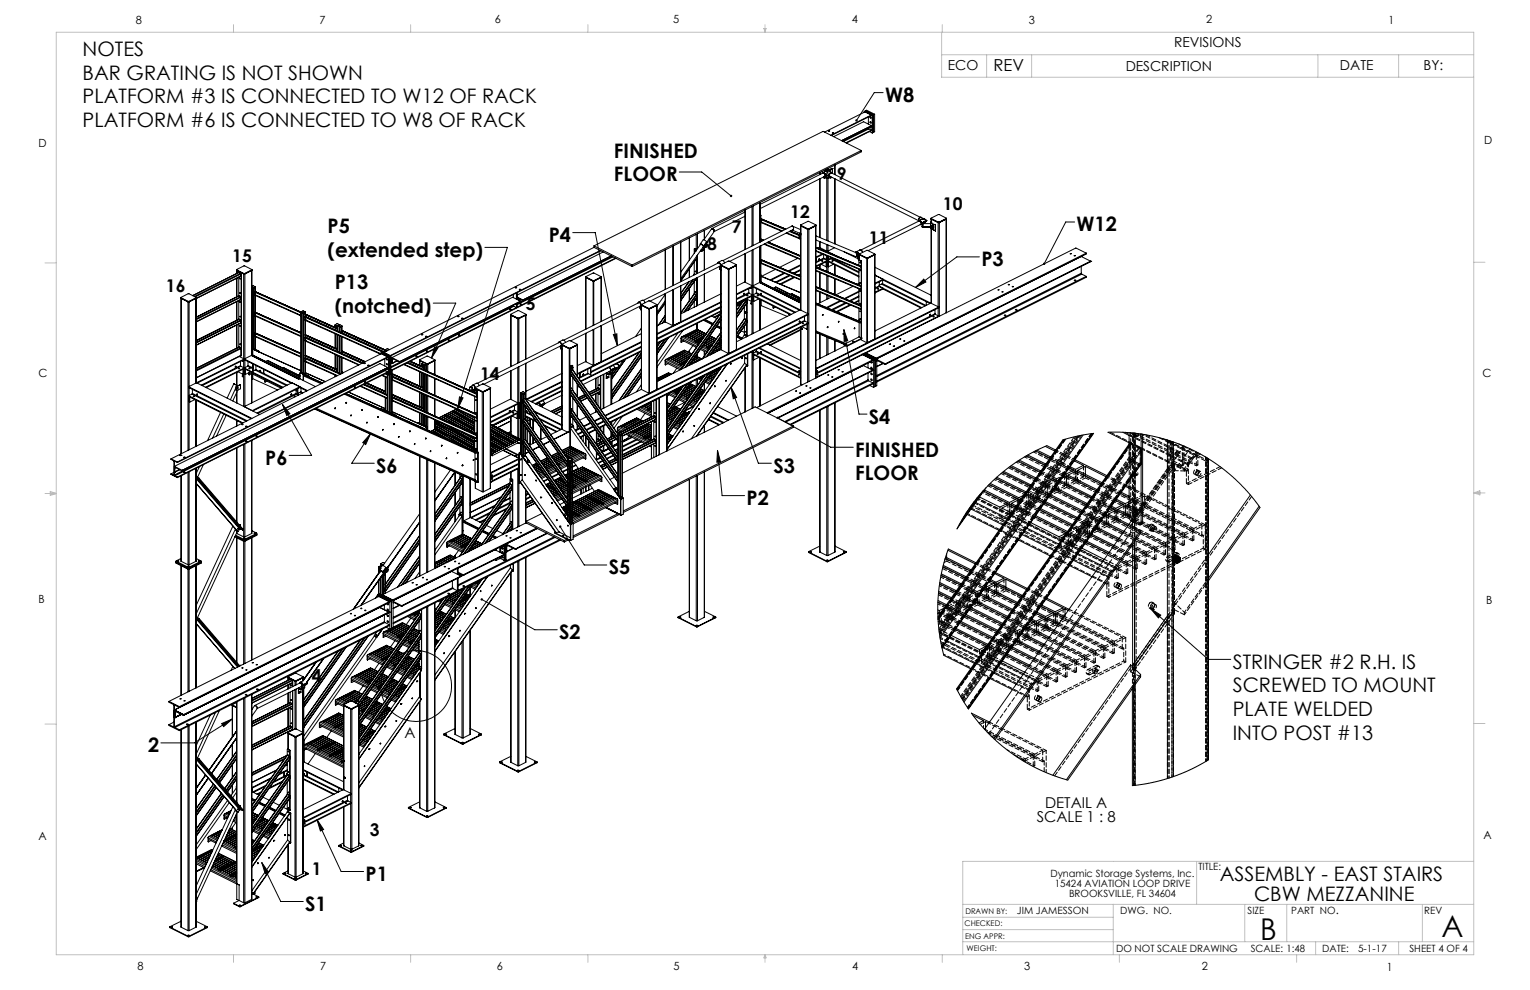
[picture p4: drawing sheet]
<svg xmlns="http://www.w3.org/2000/svg" width="432mm" height="279mm" viewBox="0 0 432 279" stroke-linecap="round" stroke-linejoin="round" font-family="sans-serif">
<defs><g id="words">
<g font-size="8.5">
<text x="355.7" y="265.2">B</text>
<text x="406.8" y="264.4">A</text>
</g>
<g font-size="5.6">
<text x="23.3" y="15.9">NOTES</text>
<text x="23.3" y="22.6">BAR GRATING IS NOT SHOWN</text>
<text x="23.3" y="29.2">PLATFORM #3 IS CONNECTED TO W12 OF RACK</text>
<text x="249.8" y="28.8">W8</text>
<text x="23.3" y="35.8">PLATFORM #6 IS CONNECTED TO W8 OF RACK</text>
<text x="173.3" y="44.6">FINISHED</text>
<text x="173.3" y="51.2">FLOOR</text>
<text x="92.5" y="65.8">P5</text>
<text x="303.8" y="65.3">W12</text>
<text x="154.9" y="68.3">P4</text>
<text x="92.5" y="72.5">(extended step)</text>
<text x="277" y="75.1">P3</text>
<text x="94.5" y="81.6">P13</text>
<text x="94.5" y="88.2">(notched)</text>
<text x="245.2" y="119.6">S4</text>
<text x="74.9" y="131.2">P6</text>
<text x="241.4" y="128.9">FINISHED</text>
<text x="106.2" y="133.4">S6</text>
<text x="218.3" y="133.4">S3</text>
<text x="241.4" y="135.5">FLOOR</text>
<text x="210.7" y="142.5">P2</text>
<text x="171.8" y="162.1">S5</text>
<text x="157.8" y="180.4">S2</text>
<text x="347.9" y="188.8">STRINGER #2 R.H. IS</text>
<text x="347.9" y="195.4">SCREWED TO MOUNT</text>
<text x="347.9" y="202.1">PLATE WELDED</text>
<text x="347.9" y="208.7">INTO POST #13</text>
<text x="41.8" y="212.3">2</text>
<text x="103.1" y="248.7">P1</text>
<text x="344.2" y="248.5">ASSEMBLY - EAST STAIRS</text>
<text x="86.1" y="257.1">S1</text>
<text x="353.9" y="254.2">CBW MEZZANINE</text>
</g>
<g font-size="4.9">
<text x="236.1" y="50.9">9</text>
<text x="266.1" y="59.4">10</text>
<text x="206.5" y="65.8">7</text>
<text x="223" y="61.5">12</text>
<text x="199.6" y="70.5">8</text>
<text x="245.2" y="68.9">11</text>
<text x="65.5" y="74">15</text>
<text x="46.8" y="82.4">16</text>
<text x="148.4" y="87.5">5</text>
<text x="135.5" y="107.2">14</text>
<text x="88" y="192.4">4</text>
<text x="104.4" y="235.9">3</text>
<text x="88" y="247">1</text>
</g>
<text font-size="4.7" x="280.4" y="20.1">REV</text>
<g font-size="4.2">
<text x="114.2" y="208.2">A</text>
<text x="294.9" y="227.9">DETAIL A</text>
<text x="292.6" y="232.1">SCALE 1 : 8</text>
</g>
<g font-size="3.9">
<text x="331.4" y="13.3">REVISIONS</text>
<text x="267.5" y="19.7">ECO</text>
<text x="317.7" y="20">DESCRIPTION</text>
<text x="378.2" y="19.9">DATE</text>
<text x="401.8" y="19.9">BY:</text>
</g>
<text font-size="3.4" x="377" y="257.9">.</text>
<g font-size="3.2">
<text x="38.3" y="6.7">8</text>
<text x="90.2" y="6.7">7</text>
<text x="139.7" y="6.5">6</text>
<text x="190" y="6.5">5</text>
<text x="240.4" y="6.5">4</text>
<text x="290.4" y="6.7">3</text>
<text x="340.4" y="6.5">2</text>
<text x="391.9" y="6.7">1</text>
<text x="10.9" y="41.6">D</text>
<text x="418.9" y="40.7">D</text>
<text x="10.9" y="106.3">C</text>
<text x="418.4" y="106.4">C</text>
<text x="10.8" y="170.2">B</text>
<text x="419.4" y="170.6">B</text>
<text x="10.8" y="237.2">A</text>
<text x="418.6" y="236.8">A</text>
<text x="38.8" y="273.8">8</text>
<text x="90.4" y="273.8">7</text>
<text x="140.2" y="273.8">6</text>
<text x="190.1" y="273.9">5</text>
<text x="240.5" y="273.8">4</text>
<text x="289" y="273.9">3</text>
<text x="339.1" y="273.8">2</text>
<text x="391.4" y="274.1">1</text>
</g>
<g font-size="2.8">
<text x="338.2" y="245.6">TITLE:</text>
<text x="296.4" y="247.4">Dynamic Storage Systems, Inc.</text>
<text x="297.7" y="250.2">15424 AVIATION LOOP DRIVE</text>
<text x="287" y="257.9">JIM JAMESSON</text>
<text x="301.7" y="253">BROOKSVILLE, FL 34604</text>
<text x="316.2" y="257.9">DWG. NO.</text>
<text x="352.1" y="258">SIZE</text>
<text x="364.4" y="258">PART NO</text>
<text x="402" y="258">REV</text>
<text x="315" y="268.7">DO NOT SCALE DRAWING</text>
<text x="353" y="268.7">SCALE: 1:48</text>
<text x="373.2" y="268.7">DATE:</text>
<text x="383.3" y="268.7">5-1-17</text>
<text x="397.8" y="268.7">SHEET 4 OF 4</text>
</g>
<g font-size="2.2">
<text x="272.4" y="257.8">DRAWN BY:</text>
<text x="272.2" y="261.4">CHECKED:</text>
<text x="272.4" y="264.9">ENG APPR:</text>
<text x="272.8" y="268.4">WEIGHT:</text>
</g>
</g></defs>
<g fill="none" stroke="#c0c0c0" stroke-width=".28">
<path d="M15.9 9.1h400v260.4h-400zM65.9 6.9v2.2M115.9 6.9v2.2M165.9 6.9v2.2M215.6 8h.6l-.3 1.1zM215.7 8l.2 1.1M215.9 6.9v2.2M216 8l-.1 1.1M265.7 9.1v12.7h150.2M265.7 15.5h150.2M265.9 6.9v2.2M278.4 15.5v6.3"/>
<path d="M291.1 15.5v6.3M371.9 15.5v6.3M394.7 15.5v6.3M12.7 74.2h3.2M415.9 74h3.2M12.7 139.3h3.2M14.2 139.1l1.7 .2M14.2 138.7l1.7 .6-1.7 .5zM15.9 139.3l-1.7 .3M415.9 139.1h3.2M415.9 139.1l1.8-.6v1.2zM415.9 139.1l1.8 .2"/>
<path d="M417.7 138.9l-1.8 .2M12.7 204.4h3.2M415.9 204.2h3.2M271.7 255.2h144.2M271.7 258.9h42.5M314.2 255.2v14.3M337.7 243.1v12.1M351.3 255.2v10.6M363.1 255.2v10.6M401.4 255.2v10.6M415.9 243.1h-144.2v26.4M65.9 269.5v2.1"/>
<path d="M115.9 269.5v2.1M165.9 269.5v2.1M215.9 269.5v2.1M215.9 269.5l.3 .8h-.6zM265.9 269.5v2.1M271.7 265.8h144.2M271.7 262.4h42.5M315.9 269.5v2.1M365.9 269.5v2.1M371.3 265.8v3.7M394.7 265.8v3.7"/>
</g>
<g fill="none" stroke="#000" stroke-width=".28">
<path d="M233.8 37h.3M234.9 37.6h.3M243.9 31.4l2.3 1.2M243.9 31.4v.3M244.2 31.3l.4-.2 2.2 1.1M244.2 31.3l2.3 1.1M244.2 31.3l-.3 .1M245.1 36.1l.1 .3M245.1 33v2M245.1 36v.1M245.1 36.1l-7.4 3.7M245.2 36.4l.7 .3"/>
<path d="M245.2 36.4l-7.1 3.5M245.4 37.1l.8 .4M245.7 35.7l.1 .5-.3-.4M245.9 32.5l-11.4 5.7M245.9 32.5l-1.8-.9-11.4 5.7M245.9 32.5l-11.3 5.7M245.9 36.7l-7 3.7M245.9 36.7l-7.1 3.6M246 35.5h.1M246 35.5l-8.4 4.2M246 35.5l-2.3-1.1-8.4 4.2M246.2 32.6v4.9"/>
<path d="M246.5 32.4v5M246.5 32.4l-.3 .2M246.5 37.4l-.3 .1M246.8 32.2l-.3 .2M246.8 32.2v5l-.3 .2M249.2 26.1h-2.5l-5 7.9M191.7 48.5h6.3l8.3 6.8M210.3 59.8l-9.4 4.7M210.3 59.3v11.1M210.3 59.2v11.2M212.2 58.3v11.1M212.5 58.1v11.2"/>
<path d="M214.5 57.1v11.2M231.4 48.7v.6M231.4 50.4v16.6M231.4 48.7v.5M231.4 50.4v16.7M232.1 48.4v.5M232.1 48.9a.52 .52 0 0 1 .8 .2 .52 .52 0 0 1-.3 .7M232.3 48.8l.4 .2a.48 .48 0 0 1 0 .8 .56 .56 0 0 0 .1-.7 .56 .56 0 0 0-.5-.3zM232.3 48.8l-17.8 8.9M232.6 50.2h.1M232.6 50.1v.1M232.6 49.8v.3"/>
<path d="M232.6 50.1h1.9M232.8 48.2v.2M232.8 49.8h.1M232.8 49.7l-18.3 9.2M232.9 47.9l.5 .3M233.2 49.6h.6M233.3 49.6h.5M233.3 47.7l.1 .5M233.3 50.2v17.7M233.4 48.2h.2M233.4 49.6h.2M233.4 48.2l.1 .1"/>
<path d="M233.4 48.2l-1.1 .5M233.4 49.6l-.6 .2M233.5 48.3l.1 1.3M233.5 48.3l-.1 1.3M233.6 48.2l-.1 .1M233.6 48.2l1.1 .5M233.6 49.6l.6 .2M233.7 47.6v.5M233.7 50.2v17.8M234.2 49.7l25 12.6M234.2 48.2v.2M234.2 49l.5-.2-.5 .3-.1 .5 .1 .2-.1-.2z"/>
<path d="M234.5 50.1l-1.9 .1M234.5 50.1h.1M234.5 49.8v.3M234.6 48.8l25.1 12.5M234.8 48.9a.51 .51 0 0 0-.7 .2 .51 .51 0 0 0 .3 .7M234.8 48.9a.53 .53 0 0 0-.7 .2 .53 .53 0 0 0 .3 .7M234.9 47.6h.1M234.9 47.6v1.3M234.9 47.6l-1.3 .6M235.6 46.6v2.6M235.6 50.4v18.4M235.7 46.6v2.7"/>
<path d="M235.7 50.4v18.4M243.1 42.5l-64.7 32.3M243.1 42.5l-10.8-5.4-64.7 32.3M243.1 42.5v.4l-64.7 32.3M66.7 76.3h.1M66.7 76.1l.1 1.1M66.8 78.6v5.2M66.8 76.2l2-1.2 2.2 1.2M66.8 76.2v.1M66.8 76.2l2 1M66.8 76.3l2 1M66.9 77.2v-.9l1.9 1v23.9"/>
<path d="M66.9 78.5v5.2M67.4 78.2v5.3M67.5 76.9h.1M67.5 76.9l-13.1 6.5M67.5 76.9l.4 .2M67.5 76.8h.1M67.6 76.8l-.2 .1M67.6 76.8l.5 .3M67.7 78.6l.1 .1zM67.7 78.6h.1M67.7 78.6l.1 .1M67.9 77.1l.2 .2"/>
<path d="M67.9 77.1l-13.1 6.6M68.1 77.1l.1 .2M68.1 77.3v23.1M68.1 77.1h-.2M68.1 77.3l-13 6.5M68.2 77.3h-.1M68.2 77.3l-.1 23.1M68.8 77.2h.2M68.8 77.3h.2M68.8 77.2v.1M69 77.2l.1 24M69.1 77.3l1.9-1v24"/>
<path d="M71 76.2l.1 24M71 76.2l-2 1M71.1 76.1l-2.1 1.2M136.8 69.8h6.4l-14 45.5M161.6 65.7h6.4l6.2 31.8M165.3 78.2l2.1 1.1M165.3 78.1v14.8M165.3 78.1l2.3-1.1 2 1.2M165.3 78.1l2.1 1.1M167.4 79.3h.2M167.4 79.2h.2M167.4 79.2v12.7"/>
<path d="M167.6 79.3v12.5M167.6 79.2v.1M167.6 69.8l-59.3 29.7M167.6 69.4l10.8 5.4M167.6 69.4v.4M167.6 69.8l10.8 5.4M169.4 70.7l-59.3 29.7M169.6 70.8l-59.4 29.6M169.6 78.2l-2 1M169.6 78.2l.1 12.5M169.6 78.3l-2 1M169.7 78.3l-2.1 1"/>
<path d="M169.7 78.3h.1M169.7 78.1v12.6M170.2 71.1l-24.2 12.2M172.5 72.2l-24.9 12.5M172.5 72.3l-25 12.5M172.7 72.3l-26.7 13.4M173 72.5l-27 13.5M173.7 72.8l-63.4 31.7M173.8 72.9l-63.5 31.8M178.4 74.8v.4M187.7 70.5v11.2M187.8 70.5v11.2"/>
<path d="M189.9 69.5v11.1M190 69.4v11.1M192.1 68.3v11.2M194.4 79.5l-2.3 3.3M194.5 67.1v6.3M194.5 75.9v2.4M194.5 79.5l-2.4 3.3M194.6 67.1v6.2M194.6 75.8v2.4M195.4 79l-3.3 4.7M195.9 78.8l-3.8 5.3M195.9 73.9v3.5"/>
<path d="M195.9 79.5v3.4M196 77.3l-.3 .4M196 70.2l-.1 1.3M196 70.2h.1M196 77.3l.3 .1M196 70.2l.5 .2M196 77.3l-.2 .3M196.1 70.2h-.1M196.1 70.2l.5 .2M196.3 70.8v.2M196.3 70.8h.1M196.3 76.6h.1"/>
<path d="M196.3 76.6v.1M196.3 78.9v.1M196.5 70.4l.1 .2M196.5 66.1v4.3M196.6 73l-4.5 6.3M196.6 70.4h.1M196.6 70.4h-.1M196.6 78.5v.1M196.6 78.5l-4.5 6.3M196.6 72.4v4.9M196.6 78.4v8M196.7 72.2v5"/>
<path d="M196.7 78.4v7.9M196.8 66v4.2M196.8 72v5.1M196.8 78.3v8M197.6 68.9h.1M197.7 69l.1-.1 .8 .5M197.7 68.9l-5.6 7.9M197.8 70.9h.1M197.8 70.9v.1M197.8 70.7v.2M197.8 71h.1M197.8 70.9l.1 .1"/>
<path d="M197.8 70.6v.3M198.2 70.5l-.1 .1M198.5 69.4v.2M198.6 69.7h.1M198.6 69.7l-.1 1-.6 .3M198.6 69.4v.1M198.6 69.4h.1M198.6 69.6v.1M198.6 69.5h.1M198.7 69.7h.1M198.7 69.6h.1M198.7 69.7h-.1"/>
<path d="M198.7 69.6l-.1 .1M198.7 69.5l.1 .1M198.7 69.6l.3 .1M198.7 69.5v.1M198.8 65v2.5M198.8 69.7v6.5M198.8 77.4v7.9M198.8 69.6v6.5M198.8 69.6h.1M198.8 69.6l-.1 .1M198.8 65v2.4M198.8 77.3v8"/>
<path d="M198.8 69.6l.2 .1M198.8 69.5l.2 .2M198.9 69.7h-.2M199.3 69.4h.1M199.4 68.8l.2 .5-.1 .3-.4 .2 .5-.5zM199.5 68.2l-1-.6-.9 1.3M199.5 68.2v.1M199.5 68.2l-.9 1.2M199.5 68.3l-7.4 10.4M199.5 68.3h.1M199.6 68.3l-.9 1.2M199.6 68.3v.1"/>
<path d="M199.6 68.4l-.8 1.2M200.8 64.6h.3M200.8 64.6l-2.2 3.1M200.9 64.5l.2 .1M201.1 64.6l.4 .4 .1 .3M201.6 65.3l-2.1 3M202.5 74.3a.5 .5 0 0 1 .6-.2 .5 .5 0 0 1 .3 .6v.1M202.6 74l1.3-.5 .6 .7M202.7 74.2h.3l.3 .4-.2 .6M202.8 74.2l-21.2 10.6M203.1 75.6l.2 .4M203.1 75.6l.2 .1"/>
<path d="M203.1 75.3v.3M203.2 75.1l-19.7 9.9M203.3 76l.1 .2M203.3 76v.1M203.3 76.1l.1 .1M203.3 75.6v.5M203.4 76.2v.1M203.4 76.2h.1M203.4 74.8l.1 .1M203.4 74.8l.1 23.9M203.4 75.3l-.1 .3M203.4 75.2l-.1 .4"/>
<path d="M203.4 75l-.1 .3-.3-.1M203.4 75.2l-.1 .1v.7M203.4 76.1v.1M203.4 76l-.1 .1M203.5 74.9h.1M203.5 74.9l2.1 1.1M203.5 74.8l2.1-1.1 2.2 1.1M203.5 74.8l2 1M203.5 74.8v.1M203.5 74.9l2 1.1M205.5 75.8h.3M205.5 76h.3"/>
<path d="M205.5 75.8v.2M205.6 76h.1M205.6 76v23.8M205.8 75.8l-.1 24M207.8 74.8l-2 1M207.8 74.9h.1M207.8 74.8v23.9M207.8 74.9l-2.1 1.1M207.9 74.9l-.1 23.8M210.3 61l-8.7 4.3M210.3 71.6v8.1M212.2 70.6v10"/>
<path d="M212.5 70.4v10.2M214.5 69.5v10.3l11.5 5.7M214.5 60.6h.1M214.5 77.7l.1 .1M214.6 60.6v.3M214.6 60.6l.1 .2M214.6 77.6l-.1 .1M214.6 77.8v.2M214.6 77.8l.1 .2M214.6 79.6l11.4 5.7M214.6 60.9v7.3M214.6 69.4v8.2"/>
<path d="M214.6 78v1.6M214.6 79.6l-2.2 1.1M214.7 77.6l-.1 .1M214.7 78l.1 1.6-.3 .1 11.5 5.8M214.7 74.3l11.3 4.7M214.7 61.7l7.1 3M214.7 62.8l5.9 2.5M214.7 77.9l11.3 4.7M214.7 78l11.3 4.7M214.7 60.8v7.4M214.7 69.4v8.2M214.7 60.8l-.1 .1"/>
<path d="M214.7 77.6h-.1M214.7 78h-.1M214.7 73.5l11.3 4.7M214.7 74.2l11.3 4.7M214.7 61.9l6.8 2.9M214.7 61.8l7 2.9M214.7 62.6l6.1 2.6M214.7 67.7l.5 .2M215.5 67.8l-.8-.3 .7 .3M215.6 68.9l10.4 4.4M215.8 68.8l10.2 4.3M216.5 68.5l9.5 3.9"/>
<path d="M216.8 68.3l9.2 3.9-9.3-3.8M218.8 76l-3.9 2M221.3 77l-3.9 2M221.5 77.2l-3.9 1.9M221.9 65.8l3.9 1.7M222 65.7l3.7 1.5-.2-.3 .1-.3M222.7 77.7l-3.9 1.9M222.8 65.3l2.9 1.2M223 77.8l-3.9 1.9M223 65.2l2.7 1.2M223.6 64.9l2.2 1M223.7 63.8l2.3 1"/>
<path d="M223.7 63.9h.1a.67 .67 0 0 1-.1 1l-17.8 8.9M223.7 63.9l-19.7 9.7M224 78.2l-3.9 2M224.3 78.3l-3.9 2M225.1 72.9l-5.1 2.6M225.6 65.8l.2 .2M225.6 66.6l.2 .1M225.7 67.3l.2 .2M225.7 67l.1 .1M225.7 66.8v.5M225.7 67.3h.1M225.7 66.8h.1"/>
<path d="M225.8 67.3l.1 .1M225.8 66.8v.5M225.8 66h.1M225.8 66.1l.2 .1M225.8 66v.1M225.8 66.1l-.2 .5M225.9 67.4v.1M225.9 67.4l.1 .1M225.9 67.5h.1M225.9 63.7h.1M225.9 66.5l-.2 .3M225.9 63.5l.1 24"/>
<path d="M225.9 66.5h.1M226 66.6l-.2 .2M226 78l-11.3-4.7 11.3 4.7M226 74.7l-3.6 1.8M226 74.9l-3.4 1.7M226 77.3l-.8 .3M226 77.5l-.6 .2M226 66.4l-.1 .1M226 76.1l-2.1 1M226 76.3l-1.8 .9M226 67.3l-.1 .1M226 67.2l-.2 .1"/>
<path d="M226 63.6l2-1.2 2.3 1.2M226 63.6l2 1M226 63.6v.1M226 63.7l2 1M228 64.6h.2M228 64.6v.1M228.2 64.6l.1 43.1M230.2 63.7v43M230.3 75.6l12.8 5.4-.1-.3M230.3 76.3l12.8 5.4-12.8-5.3M230.3 70l12.8 5.4-.1-.2M230.3 70.7l12.8 5.5-12.8-5.3"/>
<path d="M230.3 67.7l11.1 4.7a.48 .48 0 0 0 .5-.3 .48 .48 0 0 0 0-.5l-.3-.3M230.3 63.6v43M230.3 66.6l11.3 4.7M230.3 73.9h.1M230.3 63.6l-2.1 1M230.3 75.4l12.7 5.3M230.3 63.5l-2.3 1.2M230.3 72.7v1.2M230.8 70.1l.4-.3 5.2 2.6M231.1 73.1h.2l-.1 .3zM231.2 73.1l-.1 .2zM231.4 68.2v1.7"/>
<path d="M231.4 74.8v1M231.4 76.9v4.5M231.4 74.7v1.1M231.7 74.6l1.5 .7M232.1 71.6l-1.8 1M232.3 71.8l-2 1M232.4 72.8l.2 .2M232.4 71.8v1M232.4 72.8l-2.1 1.1M232.4 72.8l.8 .4M232.6 73l.9 .5M232.6 73l-2.3 1.2"/>
<path d="M233.2 73.9h.1M233.2 73.9v1.4M233.2 72.1v1.1M233.3 73.8l-.1 1.5M233.3 69v1.9M233.3 72.2v1.2M233.3 73.8v2.9M233.3 77.7v4.5M233.3 73.2h-.1M233.5 71.2h.1M233.5 73.7l-3.2 1.7 12.2 5.1M233.5 70.9l-.2 .2"/>
<path d="M233.5 70.9v.3M233.5 73.5v.2M233.5 73.5l-3.2 1.6M233.5 71.2l.4 .1M233.5 73.5l8.9 4.4M233.5 73.7l8.9 4.4M233.7 69.1v1.8M233.7 71.2v.1M233.7 72.3v1.1M233.7 73.8v3M233.7 77.9v4.4M233.7 73.2h.1"/>
<path d="M233.7 75.2l.1 .1M233.8 72.4v.8M233.8 71.3h.1M233.8 73.9v1.4M233.9 73.9h-.1M234.5 73l-1 .5M234.5 73l7.9 4M234.6 72.8l-.1 .2M234.6 72.8l-.8 .4M234.6 72.8l2.1 1.1M234.6 72.7v.1M234.8 73.6l.3 .1z"/>
<path d="M235.3 74.6l-1.5 .7M235.5 69.9l-2 1M235.6 74.7v2.9M235.6 78.7v4.4M235.7 73.2l.2 .2-.1-.2M235.7 74.8v2.8M235.7 78.7v4.4M236.7 73.6v.3M236.7 73.9l5.7 2.8M236.8 73.6l-.1 .3M238.2 71.1l4.1 2.1M241.4 71.3a.6 .6 0 0 1 .9 .2 .6 .6 0 0 1-.3 .8h-.1"/>
<path d="M241.4 71.3h.1M241.6 71.3l.3 .5-.2 .6 .5-.3M241.6 71.2l.6 .3 .1 .5-.2 .2M241.6 71.1l1.3-.6 .6 .7M241.7 71.2l-.2 .1M242 72.7l.2 .1M242 72.7l.2 .3M242 72.3v.4M242.2 72.3h.1M242.2 73l.1 .2M242.2 73l.1 .1M242.2 72.3v.7"/>
<path d="M242.3 73.1v.1M242.3 72.6v.5M242.3 73.2h.1M242.3 73.2l.2 .1M242.4 72.3l-.1 .3M242.4 72.3l.1-.1-.1 .1M242.4 80l-.5 .2M242.4 76v4.4M242.4 72.3h.1M242.5 75h.1M242.5 75l-12.2-5.2 12.7 5.4M242.5 75l.5 .2"/>
<path d="M242.5 71.8l.1 .1M242.5 71.7l.1 1.7M242.5 71.9h.1M242.5 73.1l-.2 .1M242.5 72.1l-.3 .2M242.5 72.3h-.1M242.5 73l-.2 .1M242.6 71.9l2.1 1M242.6 71.8l2-1.2 2.2 1.2M242.6 73.4h-.2M242.6 73.4l.4 .2M242.6 71.8l2 1"/>
<path d="M242.6 71.8v.1M242.6 71.9l2 1M242.6 79.8l.2 .1zM242.7 74l.1 .2M242.7 76.2l.1 .2M242.7 79.8l.1 .1M243 73.7l-.6-.2v1.4M243 73.7l.1 .2M243 73.6l.1 .2M243 73.6v.1M243.1 73.9v16.8M243.1 73.8v16.8"/>
<path d="M243.1 73.8v.1M244.6 72.8h.2M244.6 72.9h.2M244.6 72.8v.1M244.7 72.9h.1M244.7 72.9v23.8M244.8 72.8v23.9M246.8 71.8l.1 23.9M246.8 71.8l-2 1M246.9 71.9l-2.1 1M246.9 71.8v.1M246.9 71.7v24"/>
<path d="M246.9 71.9h-.1M246.9 77.6l15.8 7.9M246.9 75.4l15.9 7.9M247 77.7h-.1M247 77.7l2.2 1.1M248.1 79.6v1.1M249.1 79.1v.9l-1 .5M249.2 78.8l-2.3 1.1M249.2 78.8v.2M249.2 79l-2.3 1.2M249.2 79l13.3 6.7M259.4 62.4h.4l.2 .6-.3-.6z"/>
<path d="M259.4 62.3l-16.4 8.3M259.5 61.5l-.3 .4 .1 .4-.1-.4 .2-.4 .5-.2zM259.9 63.4h.1M259.9 61.3l1.1 .6M259.9 63.3l-14.9 7.4M260 63l-.2 .3M260 63h.1M260.1 63.1l-.4 .3M260.1 63.1h.1M260.1 63h.1M260.1 63v.1M260.2 64l.2 .1"/>
<path d="M260.2 63.5h.1M260.2 64h.1M260.2 63.2v.8M260.3 63.5h.1M260.3 64h.1M260.3 64l3 .1M260.3 63.1v.9M260.4 64.1h.1M260.4 63.1v1M260.5 63.1h2.1M260.6 61.8l.6 .6M260.6 61.8l-1.2 .5"/>
<path d="M260.6 61.8l-.8 .1-.3 .3M260.6 61.8l.4 .1M260.7 78.8l.6 .8-2.9 1.5zM261 61.9l.3 .2-.1 .3M261 62.8l-1.1 .6M261 62.8l.3-.2zM261.2 62.4l-1.1 .6-.1-.4a.41 .41 0 0 0-.3-.3 .41 .41 0 0 0-.5 .1M261.3 62.1v.1M261.3 62.2v.2M261.3 62.2l.1 .1-1.3 .7M261.3 62.4l-1.2 .6M261.3 62.4v.1"/>
<path d="M261.3 62.5l-1.2 .6M261.4 62.3h.1M261.4 62.3l-.1 .2M262.6 63.6l.7 .4v.1h-2.9M262.6 64.1l.1 .4M262.6 63.5v.1M262.7 62.9l-.1 .7M262.7 62.7v.2M262.7 64.5h.1M262.7 64.5l1.3 .7M262.7 62.9l1.3 .6M262.7 62.7v.1"/>
<path d="M262.7 62.9v.7M262.7 64.1v.4M262.7 62.8h.1M262.7 61.6l2.1 1.2M262.7 62.8v.1M262.8 61.7l2-1.2 2.3 1.2M262.8 61.7l-.1 1.1M262.8 64.6l.1 21M262.8 61.7l2 1M263.2 63.5l.1 .2zM263.3 63.5v.1M263.3 64.3v.2"/>
<path d="M263.3 64.1h.1M264 63.5v1.7M264 65.1v.1M264 63.5h.1M264.8 62.8v23.8M264.8 62.7h.2M264.8 62.7v.1M265 62.7l.1 26.6M267 61.8l-1.9 1M267.1 61.7l-.1 26.6M267.1 61.7l-2.1 1M267.1 61.6l-2.3 1.2"/>
<path d="M276.4 72.5h-6.3l-11.7 8.6M302 71.6l.3 .1zM303.1 72.1l.4 .1zM303.3 62.7h-2.5l-6.1 11.8M305.2 72.4h.1M305.2 77.1l.1 .3M305.2 75.2v1.9M305.2 72.4l2.6 1.3M305.2 77.1l-57.8 28.9M305.3 77.4l1.3 .6M305.3 77.4l-57.9 28.9M306.6 71.4v.3l-59.2 29.5"/>
<path d="M306.6 78l-59.2 29.6M306.6 78v.2l-59.2 29.6M307.8 73.7h.1M307.8 73.7l-58 29.1M307.8 73.7l-57.9 29M51 84.1l2.1 1.1M51 84l.1 44.1M51.1 83.9l2.2-1 2.1 1.1M51.1 83.9l2 1.2M53.1 85.1h.2M53.1 85.1v.1M53.3 85.1l.1 24"/>
<path d="M55.4 90.8l12.7-6.3-12.7 6.4M55.4 97.4l12.7-6.3-12.7 6.4M55.4 84.3l12.7-6.4-14.7 7.3M55.4 84l-.1 24.1M55.4 84l-2.1 1.1M55.4 84v.2l-2.3 1M66.8 85.2v5.2M66.8 91.8v6.4M66.9 85.1v5.3M66.9 91.7v6.5M67.4 84.8v5.3M67.4 91.4v6.5"/>
<path d="M67.4 83.5l-12 6M67.4 90.1l-12 6M67.5 83.5h.1M67.5 90.1h.1M67.5 97.9h.1M67.5 97.9l-12.1 6.1M67.5 97.9l.4 .2M67.5 83.5l.4 .2M67.5 90.1l.4 .2M67.5 83.5l-12.1 6.1M67.5 90.1l-12.1 6.1M67.7 82.7l.1 .2z"/>
<path d="M67.7 85.2l.1 .1zM67.7 89.3l.1 .2zM67.7 97.1l.1 .2zM67.7 91.9l.1 .2zM67.7 82.7h.1M67.7 82.7l.1 .1M67.7 85.2h.1M67.7 85.2l.1 .1M67.7 89.3h.1M67.7 89.3l.1 .1M67.7 91.9h.1M67.7 91.9l.1 .1"/>
<path d="M67.7 97.1h.1M67.7 97.1l.1 .2M67.9 83.7l.2 .2-12.7 6.3M67.9 90.3l.2 .2-12.7 6.3M67.9 98.1l.2 .3-12.7 6.3M67.9 83.7l-12.5 6.3M67.9 90.3l-12.5 6.3M67.9 98.1l-12.5 6.3M71.1 80.8l.3-.2 .6 .4M71.1 81.1l.2 .1M71.2 98.3v.3M71.2 98.3l.1 .2"/>
<path d="M71.2 98.3l.1 .1M71.2 98.6v1.6M71.3 98.4l.2 .1M71.3 81.2h.2M71.3 98.5l.2 .1M71.3 98.5l-.1 1.7M71.3 81.2v17.2M71.3 98.5l13.6 6.2M71.3 98.5l-.1 .1M71.4 98.4l-.1 .1M71.5 98.6l1.6 .7M71.5 81.2v17.3"/>
<path d="M71.5 98.5l.5 .1M71.5 98.5l1.7 .7-1.2-.6M71.5 98.5v.1M72 81v17.6M72 81l-.5 .2M72 81.1l-.6 .3-.3-.1M72 94.9h.1M72 94.1v.1M72 82.4v.1M72 88.2l.1 .1M72 88.3h.1M72 94.1h.1"/>
<path d="M72 83.4l12.9 5.7M72 94.8h.1M72 83.1h.1M72 89h.1M72 83.2h.1M72 89v.1M72.1 94.2l-.1-.2 12.9 5.8M72.1 94.9l-.1 .1 12.9 5.8M72.1 83.2l-.1 .1M72.1 89l-.1 .2 12.9 5.8M72.1 94.2l12.8 5.7M72.1 94.9l12.8 5.7"/>
<path d="M72.1 83.2l12.8 5.8M72.1 88.3l12.8 5.8M72.1 89l12.8 5.8M72.5 98.9l.2 .1zM73.1 99.3h.1M73.1 99.3l11.8 5.3M73.2 99.2l-.1 .1M84.9 88.2l.5 .3 .7-.3M84.9 88.1l-12.9-5.8 12.9 6M84.9 88.1l.1 17.1M84.9 93.9l-12.9-5.8 12.9 5.8M85 88.1l.4-.4 .7 .3-.4 .3"/>
<path d="M85 88.1l.4 .2M85.4 88.3h.3M85.4 88.3v17.1M85.7 88.3v17.2M86.1 89.4l.1 .2M86.1 90.3h.1M86.1 89.5v.1M86.1 96.1h.1M86.1 95.3v.1M86.1 89.5h.1M86.1 90.2h.1M86.1 95.4h.1"/>
<path d="M86.1 88.1v17.6M86.1 89.4l22.4 10M86.1 95.2l16.2 7.2M86.1 94.5l9 4M86.1 88.8l9.1 4.1M86.1 89.4l22.3 10M86.1 94.7l9.1 4M86.2 90.3l-.1 .1 21.3 9.5M86.2 95.4l-.1-.2 16.2 7.3M86.2 96.1l15 6.9M86.2 89.6v.7M86.2 95.4v.7"/>
<path d="M86.2 90.3l21.2 9.5M86.2 89.6l21.8 9.8M86.2 95.4l15.9 7.2M86.2 96.1l15.2 6.8M94.6 91.8l.5 .3 .7-.3M94.6 91.7l.1 .8M94.6 94.2l.1 4.1M94.7 92.5h.1M94.7 98.3h.1M94.7 91.6l.6-.2 .4 .3M94.7 91.6l.4 .3M94.7 92.5l-8.6-3.8 9 4"/>
<path d="M94.7 98.3l.4 .2M94.7 92.5l.4 .2M95.1 92.7l.1 .2M95.1 98.5l.1 .2M95.1 91.9h.2M95.1 91.9v.8M95.1 94.4v4.1M95.2 92.9v.5M95.2 98.7v.5M95.3 91.9v1.6M95.3 94.5v4.8M95.7 91.7v2"/>
<path d="M95.7 94.8v4.7M95.7 91.7l-.4 .2M95.8 92.3h.2M95.8 94.8v4.7M96 92.3v1.5M96 94.8v4.8M96.4 92l-.6-.3v2M96.4 92l-.4 .3M96.4 92v2M96.4 95v4.8M96.5 92.1l-.7 .3M96.5 99.2l.1 .1"/>
<path d="M96.5 99.3h.1M96.5 93.4v.1M96.5 93.5h.1M96.5 93.3l12.2 5.4v.6M96.5 92v2M96.5 95.1v4.7M96.5 99.1l6.6 3M96.6 93.5l-.1-.2 12.2 5.5M96.6 93.5v.5M96.6 99.3v.6M96.6 99.3l6.3 2.9M96.6 93.5l12.1 5.5"/>
<path d="M107.4 99.7v.2M107.4 99.7l2.2 1.1M107.7 99.5l.4-.1 2.2 1.1M107.7 99.5l2.3 1.1M107.7 99.5l-.3 .2M108.7 98.9l.4 .2M108.8 98.8v.4M108.8 98.8l.4 .2M109.9 98.7l-.6-.3-.5 .4M118.9 94.4h.4zM119 94.5h.3M120.1 94.9l.4 .1z"/>
<path d="M120.1 95h.3M120.4 99.2h.2M122.3 85.5h6.3l-6.8 15.6M122.7 97.9l.9 .3-1.8 2.9zM126.5 96.1h.3M129.2 89.4h.3M129.5 94.6h.2M130.4 89.9h.2M143.9 87.3h.4zM143.9 87.4h.3M144.1 88.7v.2l2.1 1M144.1 88.8l2.1-1.2 2.2 1.2"/>
<path d="M144.1 88.8v14.7M144.1 88.8l2.1 1M144.9 86.1l.2 .4 .6 .3M144.9 83.1v.9M144.9 86.2l-34.6 17.3M145.1 86.4l-34.8 17.4M145.5 81.2h.3M145.7 84.4v-1.7l.3-.1v1.9M145.7 85.7v1.1M146 84l1.5 .8 .1-.1M146 83.9l1.6 .8M146 85.6v1.1l-.3 .1"/>
<path d="M146.2 89.8h.2M146.2 89.9h.2M146.2 89.8v.1M146.4 89.8v.1M146.5 81.7h.4zM146.6 81.8h.3M146.8 84.5l-.5 .2M146.8 85.8l.3 .1zM146.9 85.9h.2M146.9 84.5l-.5 .2M146.9 85h.1M146.9 85l-34.1 17.2"/>
<path d="M146.9 85l-2.2-1.1-34.1 17M146.9 85l-34 17.1M147.6 84.7h.1M148.3 88.9l-1.9 1v12.4M148.4 88.8l-.1 12.6M148.4 88.8l-2 1M148.4 88.9l-2 1M148.4 88.7v.2M157.6 96.8a.53 .53 0 0 1 .7-.2 .53 .53 0 0 1 .2 .6M157.8 96.7l.5 .2 .1 .5-.1 .2M157.8 96.5l1.3-.5 .5 .7M157.9 96.6l-23.1 11.6"/>
<path d="M158.2 98.1l.2 .3M158.2 97.8v.3M158.2 98.1l.2 .1M158.3 97.6l-21.7 10.8M158.4 98.5l.1 .2M158.4 98.5h.1M158.4 98.5l.1 .1M158.4 98v.5M158.5 98.6v.1M158.5 98.6h.1M158.5 98.7h.1M158.5 97.5l-.2 .3-.3-.1"/>
<path d="M158.5 97.2l.1 .1M158.5 97.2l.1 24M158.6 97.3v.1M158.6 97.8l-.2 .2M158.6 97.7l-.2 .3M158.6 97.4l-.1 .1M158.6 97.3h.1M158.6 97.6l-.2 .1v.8M158.6 98.4l-.2 .1M158.6 98.6h-.1M158.6 97.3l2.2-1.2 2.1 1.2M158.6 97.4l2.1 1"/>
<path d="M158.6 97.3l2.1 1M160.7 98.4h.1M160.7 98.3h.2M160.7 98.4h.2M160.7 98.3v23.4M160.8 98.4v23.3M160.9 98.3v.1M162.9 97.3l-2 1M162.9 97.3v.1M162.9 97.4l-2 1M162.9 97.4l-2.1 1M162.9 97.2v9"/>
<path d="M165.3 94.1v8M167.4 93v10.1M167.6 93v10.1M169.7 91.9v10.2M173.1 94.4l1-.2 .1 3.3zM180 85.5a.49 .49 0 0 1 .6-.2 .49 .49 0 0 1 .3 .6l.1 .1M180.2 85.3l1.3-.6 .5 .7M180.2 85.4h.4l.2 .4-.1 .6M180.3 85.4l-21.2 10.6M180.3 99.5l-7.7 10.9M180.4 99.4l-7.8 11.1M180.6 86.9l.2 .3"/>
<path d="M180.6 86.9l.2 .1M180.6 86.5v.4M180.8 87.2l.1 .3M180.8 86.3l-19.8 9.9M180.8 87.2l.1 .1M180.9 87.3v.1M180.9 86.8v.5M180.9 87.4h.1M180.9 87.5h.1M181 86.5l-.1 .3M181 86.3h.1M181 86.3l-.3 .2h-.2"/>
<path d="M181 86v.1M181 86.5h.1M181 86h.1M181 86.1h.1M181 86.1l.1 .1M181 86v23.9M181 92.6l-1.6 2.4M181 86.4l-.2 .1v.7M181 99.2l-17 8.5M181 97.8l-14.2 7.1M181 96.6l-18.1 9.1M181 96.4l-18.1 9"/>
<path d="M181 94.2l-11.3 5.6M181 99l-17.1 8.5M181 98l-14.2 7.1M181 99.5l-8.4 11.8M181 99.9l-8.4 11.8M181 87.3l-.1 .1M181 87.2l-.1 .1M181 86.1l2.1 1.1M181 86.1v23.8M181.1 86l2.1-1.1 2.1 1.1M181.1 86l2 1M181.1 86v.2"/>
<path d="M181.1 86.2l2 1M183.1 87h.2M183.1 87.2h.2M183.1 87v24M183.3 87v24M185.3 86l-2 1M185.4 86.1h.1M185.4 86.1l-2.1 1.1M185.4 86v23.9M186.4 96.5l-1 1.3M186.5 96.4l-1.1 1.5M187.4 96l-2 2.8"/>
<path d="M187.7 90.8l.1 .1M187.7 89l-1.9 2.8M187.7 85.5l-2.3 3.4M187.7 82.9v7.9M187.7 84.9l-2.3 3.3M187.7 83.1l-2.3 3.3M187.7 90.8l-2.3 1.2M187.7 89.9l-.9 1.4M187.7 90.3l-.4 .8M187.7 89.1l-1.8 2.6M187.7 85.5l-2.3 3.3M187.8 82.8v8.1"/>
<path d="M187.8 90.9l2.1 1M187.9 95.7l-2.5 3.5M188.6 95.4l-3.2 4.5M188.7 95.3l-3.3 4.6M189.9 91.9h.1M189.9 81.8v10.1M190 81.7v10.2M191 100l-.4 .2 3.4 1.5M191 100l3.1 1.5M191 100v.4M191.3 94l-5.9 8.4M191.6 99.7v.5"/>
<path d="M191.6 99.7l-.5 .2 3.1 1.6M191.6 99.7l2.8 1.4M192.1 80.7v10.2M192.1 99.4v.5M192.1 99.4l-.4 .3 2.8 1.4M192.1 99.4l2.6 1.4M192.1 90.9l-2.1 1M192.2 95.5l.1 1.1M192.2 95.5l4.6 2.3M192.3 96.6v-.7l4.3 2.1M192.4 95.1l-.2 .4M192.4 95.1l4.6 2.3"/>
<path d="M192.7 99.2v.4M192.7 99.2l-.5 .2 2.5 1.3M192.7 93.3l-7.3 10.3M192.9 94.9l.5-.2 3.2 1.6-.4 .2zM193 96.3l-.7 .3M193.2 98.9v.5M193.2 98.9l2 1M193.2 98.9l-.5 .2 2.3 1.2-2.3-1.1M193.4 94.7v.4M193.9 94.4l-.4 .3 3.2 1.5 .5-.2M193.9 94.4l3.3 1.6M193.9 94.4v.5"/>
<path d="M194.1 87.6l2.5-3.6-2.6 3.7M194.5 94.2l-.5 .2 3.2 1.6M194.5 94.2l3.2 1.6-.5 .2M194.5 94.2v.4M194.5 81.5v3.4M194.5 87v.4M194.5 99v.5M194.6 94.1l.4-.2 3.2 1.6-.4 .2zM194.6 81.4v3.4M194.6 86.9v.4M194.6 98.8v.8M195 93.9v.4"/>
<path d="M195.3 99.9l-2.2-1.1-5.2 2.6M195.5 93.6l-.4 .2 3.3 1.6M195.5 93.6l3.1 1.5M195.5 93.6v.5M195.5 97.5l-1.3 1.9M195.9 85v1.7M196 82.9l-3.9 5.4M196 82.9l.5 .2M196 82.9l-3.9 5.5M196.1 93.3l-.5 .3 3 1.5M196.1 93.3l2.8 1.5M196.1 93.3v.5"/>
<path d="M196.2 82.3l.1 .2zM196.2 84.6l.1 .1M196.3 82.3h.1M196.3 82.3v.2M196.5 83.1l.1 .2-3.3 4.7M196.5 98v.1M196.5 83.1l-3.6 5.1M196.6 91.4v1.6M196.6 93l-4.2 2.1M196.6 93l2.6 1.3M196.6 93.1v.4M196.6 93.1l-.5 .2 2.8 1.4"/>
<path d="M196.6 93.1l2.6 1.3M196.7 91.9h.1M196.7 92.1h.1M196.7 91.3v1.7M196.7 96.3v.5M196.7 96.3l-.4 .3 1 .4M196.7 96.3l.8 .4M196.8 93.1l.1 .1M196.8 99.8v.9M197 93.2h.1M197.3 96.1l-.5 .2 .8 .4M197.3 96.1l.5 .2"/>
<path d="M197.3 96.1v.4M197.3 96l.5-.2v.5zM197.6 93.4l-.1 .1M197.7 98.6l1.8 .9M197.8 95.8l.2 .2M197.9 98.3l1.8 .9M198.2 97.9l1.7 .9M198.3 95.6l-.4 .2 .2 .1M198.5 90.4l2.6 1.3M198.6 97.3l1.4 .7-.5 .2-1.1-.6M198.8 90.3l2.4 1.2M198.8 94v.1"/>
<path d="M198.8 99.1v1.4M198.8 94.1h.1M198.8 99.2v1.2M198.9 96.9l1.6 .8-.4 .2-1.5-.7M198.9 96.8l1.7 .8 .2-.1M199 90.2l2.3 1.1M199.1 96.5l1.8 .9M199.2 96.4l1.8 .9M199.3 94.2l-2.6-1.2 2.5 1.3M199.4 96.1l1.8 .9M199.5 96l1.8 .9M199.7 95.7l1.8 .9"/>
<path d="M199.7 95.6l1.8 1M200 95.3l1.8 .9M200 95.3l1.8 .8M200.1 98l-.5 .2 .6 .3M200.1 98l.3 .2M200.1 98v.5M200.3 94.9l1.8 .9M200.3 94.8l1.8 .9-1.8-.8M200.4 94.8l1.7 .9M200.6 97.8h.1M200.6 97.8l-.4 .2 .2 .1M200.6 97.8v.1"/>
<path d="M200.7 97.7h.1M200.8 99.7l.2 .2M200.9 89.2l1.4 .7M201 99.4l.5 .2M201.3 99.1l.6 .3M201.5 98.7l.9 .5M201.5 98.7l1 .4M201.8 98.3l1.1 .6M201.8 98.3l1.2 .6M202 97.9l1.4 .7-18 9.1M202.1 97.9l1.3 .7M202.2 92.2l1.2 .7"/>
<path d="M202.3 92l1.1 .6M202.3 97.5l1.1 .6M202.4 97.5l1 .5M202.4 91.9l1 .5M202.6 97.2l.8 .4M202.6 97.1l.8 .4M202.7 96.9v.3M202.9 96.8l.5 .2M202.9 96.7l.5 .3M203 88.9l-1.3 .7M203.1 96.4h.1M203.2 96.3v.1"/>
<path d="M203.2 88.6l-1.7 .9M203.2 96.2l.2 .1M203.3 96.4l.1 .1M203.3 96.4l-.3 .2M203.3 96.4v.5M203.4 90.5h.1M203.4 98.7h.1M203.4 88.3l-11.2 16M203.4 90.3l-9 12.9M203.4 93.8l-5.2 7.5M203.4 95.8l-3 4.4M203.4 95.9l-2.9 4.3"/>
<path d="M203.4 96.4l-.2-.1 .2 .1M203.4 86.5l-18 9M203.4 85.4l-18 9M203.4 85.2l-18 9M203.4 82.9l-11.3 5.7M203.4 87.7l-18 9.1M203.4 87.9l-18 9M203.4 86.8l-18 9M203.4 89.6l-9.8 14M203.4 89.3l-10.2 14.5M203.4 88.4l-11.1 15.8M203.4 94.8l-4.2 6"/>
<path d="M203.4 95.2l-3.7 5.3M203.4 93.9l-5.1 7.3M203.5 98.7l2.1 1.1M205.6 99.8h.1M207.8 98.7l-2.1 1.1M207.9 95.2l2.8-4.1-2.8 4.1M207.9 80.8l2.2-1.2 18 9M207.9 92.7l.2 .1M207.9 95.1l1.3 .6M208.1 94.9l1.2 .7M208.2 94.8l1.2 .6M209 85.9l-1.1 .6"/>
<path d="M209.2 93.3l.9 .5M209.2 85.6l-1.3 .7M209.6 85.1l-1.7 2.5M209.7 85.1l-1.8 2.6M209.9 82.8h.1M210 82.9h-.1M210 82.8h.1M210 82.8l-.1 .2M210 94.6l-.8 1.2M210 94.6l.7 .3M210.1 86.5v3.5M210.1 92.1v2.2l.6 .3"/>
<path d="M210.1 94.5l-.1 .1M210.1 94.5l.7 .3M210.2 89.9l-2.3 3.2M210.2 94.4h.1M210.2 88.2v.1M210.2 88.1h.1M210.2 88.2h.1M210.2 94.4l-.1 .1M210.2 89.9l.4 .3M210.2 88.1v.1M210.2 89.9l-2.3 3.3M210.2 88.3h.1"/>
<path d="M210.2 88.3h.2M210.3 88.1l.1-.2 .1 .3M210.3 88.1h.1M210.3 94.4h.1M210.3 94.4l-.2 .1M210.3 94.4l.6 .4M210.3 88.1h.2M210.3 88.1h-.1M210.3 88.1l.1 .1M210.3 87.9l.2 .3zM210.3 88h.1M210.3 88l-.1 .1"/>
<path d="M210.4 88.2l-.1 .1M210.4 88.2h.1M210.4 88.3h.1M210.4 88.2v.1M210.4 93.6l.1 .1M210.4 93.5v.1M210.5 88.2h.1M210.5 88.1h.1M210.5 88.2l-.1 .1M210.5 88.1l-.1 .1M210.5 88.1v.1M210.6 90.2l.1 .2-2.8 4.1"/>
<path d="M210.6 84.6l.1 .2-2.8 4.1M210.6 84.6h.1M210.6 90.2l-2.7 3.9M210.6 84.6l-2.7 3.9M210.7 85.6l-2.8 4.1zM210.7 94.9l-.1 .2M210.7 94.9v.1M210.7 84.5l-2.8 1.5M210.7 84.5l-.1-.2 1.5 .8M210.7 84.5l-2.8 1.4M210.7 84.5v10.1M210.8 83.4l.3 .1z"/>
<path d="M210.8 94.8l.1 .1M210.9 94.8l.1 .1M210.9 99.9v3.4M210.9 94.8h-.1M211 99.8v3.4M211.3 82.6l.2 .2M211.3 82.6l-3.4 1.7M211.3 81.5v1.1M211.5 82.8l.9 .5M211.5 82.8l-3.6 1.8M211.8 81.2l.2 .2v-.3l.1 .2M212 85.5l.1 .2"/>
<path d="M212 83.6l.1 .1M212.1 83.6v.1M212.1 83.7v1.4M212.2 83.6l-.1 1.5M212.2 81v2.2M212.2 83.5v10.8M212.2 99.3v16M212.4 80.9l-4.5 2.3M212.4 80.7l-4.5 2.3M212.4 80.7v.2M212.4 83.3v.2M212.4 99.8v.2l13.4 6.7"/>
<path d="M212.4 83.3l-4.5 2.2M212.4 83.5l-4.5 2.2M212.4 99.8l13.4 6.7M212.4 80.9l13.3 6.7M212.4 83.3l10.9 5.4M212.4 83.5l10.7 5.3M212.5 81v2.2M212.5 83.5v10.6M212.5 99.1v.6M212.6 83.6l.1 1.5M212.8 83.6l-.1 1.5M213.4 99.3l-1 .5"/>
<path d="M213.4 82.8l-1 .5M213.4 99.3l12.6 6.3M213.4 82.8l10.9 5.4M213.5 99.1l-.1 .2M213.5 82.6l-.1 .2M213.5 81.5v1.1M213.5 98.6v.5M213.5 99.1l12.5 6.2M213.5 82.6l11 5.5M213.7 83.4l.3 .1zM214.1 98.3l11.7 5.8M214.2 84.3l-1.5 .8"/>
<path d="M214.3 98.2l11.5 5.8M214.5 84.5v8.6M214.6 86.3l-.1 .1M214.6 84.6v1.7M214.7 86.2l-.1 .2M214.7 84.6v1.6M214.7 86.2l7.4 3.1M214.7 86.2l-.1 .1M214.8 99.4h.1M214.8 99.3l.1 .2M214.8 82.9h.1M214.8 82.8l.1 .2"/>
<path d="M214.8 99.3h.1M214.8 82.8h.1M216.6 97.1l9.4 4.6M218.2 86.4l.1 .6M218.3 86.4v.6M218.6 81.3l3.2 1.6-.2 .1M218.6 81.3l-.2 .1M218.6 81.3v.2M218.8 86.7l-.5 .3M218.9 81l7.1 3.5M218.9 81l-.6 .4M218.9 81l7.1 3.6"/>
<path d="M221.9 83l3.3 1.6-.3 .1M221.9 83l-.2 .1M221.9 83v.2M222.7 88.6l.1 .2M222.8 88.7v.1M223 88.8h-.2M223.4 82.9l2.6 1.2M223.4 82.9l-.3 .1M223.4 82.9l2.6 1.3M225.3 84.6l.7 .4M225.3 84.6l-.3 .2M225.3 84.6v.3"/>
<path d="M225.6 90.7h.1M225.7 90.8h-.1M225.7 90.7l-.1 .2M225.7 90.6v.1M226 92.4v16M226 87.4l-18.1 9M226 93l-8.8 4.4M226 93.2l-8.6 4.3M226 87.5v-23.8l1.9 1v23.8M226.3 92.7l.1 .2M226.3 92.2l1.5 .7M226.5 91.2l.3 .1z"/>
<path d="M227 90.5l.2 .1M227 89.3v1.2M227 90.5l-55.6 27.8M227.2 90.6l.9 .5M227.2 90.6l-55.6 27.8M227.8 91.5h.1M227.8 91.5v1.4M227.9 92.9h-.1M227.9 88.9v2.1M227.9 91.4v16.4M228.1 88.6l-57.4 28.7M228.1 88.6v.2l-57.2 28.6"/>
<path d="M228.1 91.1v.2l-55.9 28M228.1 91.1l-56.1 28M230.3 81.1l12.8 5.4-.1-.2M230.3 81.8l12.8 5.4-12.8-5.2M230.3 80.9l12.2 5.1M230.3 85.5l12.7 5.4M230.3 85.7l12.7 5.4M230.3 85.9l12.2 5.2M230.3 93.4l8.4 3.5M230.3 93.7l8.7 3.7M230.3 93.8l8.7 3.6M230.3 81l12.7 5.3"/>
<path d="M231.4 82.4v3.1M231.4 94.3v6.9M231.4 82.5v2.9M232.2 88.8l-.1 .2zM233.3 83.3v1.2M233.3 95.1v5.1M233.5 92.3h.1M233.5 92.3h.1v.2zM233.5 92.3v.1M233.7 83.4v.9M233.7 95.3v4.7M234.7 83.8l-3.9 2"/>
<path d="M235.6 96.1v3M235.7 96.1v3M236.6 90.7l.1 .2zM236.7 90.7l-.1 .2zM237.1 84.8l-3.9 2M237.3 84.9l-3.8 2M238 94.2l-.1 .1M238.1 94.1l-.1 .3zM238.1 97.2l.7 .3M238.1 97.2l.7 .4M238.1 97.1v.1M238.2 93l1.1 3.2-1.1 .1z"/>
<path d="M238.2 93l4.2 23.9h2.3M238.6 85.4l-3.9 2M238.7 97.5l-8.4 4.2M238.7 96.9l.3 .5M238.8 97.5h.4M238.8 97.6h.4M238.8 97.5v.1M238.8 85.6l-3.9 1.9M239.2 97.5v.1M239.9 86l-3.9 1.9M240.1 86.1l-3.9 2M240.7 96.4h.2"/>
<path d="M240.7 80.8l-4.9 2.5M241.2 92.6l-.1 .1zM242.4 90.6l.6 .3M242.4 87.1v3.3l.7 .3M242.4 83.8l-2.4 1.2M242.4 82.2l-4.1 2.1M242.4 82.4l-3.9 1.9M242.4 84.7l-1.3 .7M242.4 84.9l-1.1 .6M242.4 81.5v4.5M242.4 83.5l-2.7 1.4M242.5 95.1l-3.8 1.8"/>
<path d="M242.5 95.1l.5 .3M242.5 91.1h.5M242.5 91.1v4M242.5 86h.1M242.5 80.5h.1M242.5 86l.5 .3M242.5 80.5l.5 .2M242.5 90.6h.1M242.5 90.5v.1M242.6 90.6l.4 .2M242.6 82l.2 .2zM242.7 82l.1 .1"/>
<path d="M242.7 85.6l.1 .1M242.7 87.8l.1 .1M242.7 90l.1 .1M242.8 95.8l1.9 .9M243 90.8l.1 .2M243 95.4v.2M243 95.6l-3.8 1.9M243 90.9v4.5M243 95.6v.1M243 95.7l-3.8 1.9M243 90.8l-.1 .1M243.1 90.7h-.1"/>
<path d="M243.1 90.6v.1M243.1 95.4h.1M243.1 91l-.1 4.7M243.1 91l-.1 .1M243.3 100l3.3 1.6M243.3 100v.2M243.7 99.8l3.3 1.6M243.7 99.8l-.4 .2M244.2 99.6l-.5 .2M244.2 99.6l3.2 1.6M244.3 99.6l59.3-29.6 3 1.4-59.3 29.7zM244.7 96.7h.1"/>
<path d="M246.9 95.7l-2.1 1M246.9 80.9v.1M247.6 81.5h.3zM248.1 80.7l.1 .2M248.1 80.7l-1.2 .6M248.2 80.9l-1.3 .6M248.2 80.9l1 .5M248.2 80.9l11.9 5.9M248.8 80.2l12.3 6.1M249 80l12.3 6.2M249.2 81.4v.2M249.2 81.4l-2.3 1.1"/>
<path d="M249.2 81.6l-2.3 1.1M249.2 81.6l10.7 5.3M253.9 95.6l.3 .1zM255 96.2h.4zM261.4 85.1v1.1M262.5 88.7v.3zM262.5 88.7l-.1 .3zM262.7 85.5l-15.8 7.9M262.7 85.5l2.2 1.1M262.8 85.5h-.1M263.3 89.3l.3 .1zM263.9 88.5l.1 .2"/>
<path d="M263.9 87.4v1.1M263.9 88.5l-33.6 16.8M264 88.7l.9 .5M264 88.7l-33.7 16.9M264.8 87v2.1M264.9 86.6l-34.5 17.4M264.9 86.6v.3l-34.5 17.2M264.9 89.2v.1M264.9 89.2l-20.7 10.4M281.7 81.7l.3 .1zM282.8 82.3l.3 .1zM284.5 80.3l.4 .1z"/>
<path d="M285.6 80.9l.4 .1zM286.6 87.3l.4 .2-.2 .1zM53.2 111.7v.2l15.1 7.6M53.2 109.1l17.9 9M53.2 109.1v.3l17.7 8.8M53.2 111.7l15.3 7.6M53.4 109.4v2.2M53.4 112v14.9M53.4 112l.2 1.5M53.6 112.1h.1M53.6 112.1v1.4M54.2 111.2l-1 .5"/>
<path d="M54.2 111.2l15.3 7.7M54.3 111l-.1 .2M54.3 109.9v1.1M54.3 111l15.4 7.7M55 112.8l-1.4 .7M55.3 113v13M55.4 108h.1M55.5 108l-2.3 1.1M55.5 108l17.8 9M55.6 111.2l.1 .3M55.7 111.2v.2M62.2 116.4l-3.6 8"/>
<path d="M63.1 116.9l-3.1 6.7M63.8 117.2l-2.7 5.8M66 108.3l-1.9 4.1M66 108.3l.9 .5M66 108.3l.7 .4M66.5 103.4h.1M66.5 103.5h-.1M66.5 103.3v.1M66.5 103.4l-.1 .2M66.6 109.1l.1 1.2M66.6 109.3l-1.6 3.5M66.6 109.1h.1"/>
<path d="M66.7 108.7l.2 .1M66.7 109.1v1.2M66.8 105.1v3.6M66.8 110.8v2.9M66.8 118.7v1.5M66.9 105.1v3.7M66.9 110.7v3M66.9 118.7v1.5M66.9 108.8l-.2 .2M66.9 108.8l.2 .1M67.1 109.4l-.1 .2zM67.1 110.1l-1.4 3.1"/>
<path d="M67.2 104.9l1.4 .8M67.3 104h.4zM67.5 100.6l19.3 9.6M67.9 103.2l.1 .2M67.9 108.6l-1.2 .5M67.9 102v1.2M67.9 108.6v1.1l-1.2 .6M67.9 108.6l-1.3 .5M67.9 103.2l-11.1 5.5M68 100.4h.1M68 103.4l.9 .5M68 103.4l-11 5.4"/>
<path d="M68 100.4l-12.6 6.2M68 100.4l-12.6 6.3M68.2 119.7l.4 .1zM68.3 119.8h.2M68.4 101.8l.1 .2v-.3l.1 .1M68.5 106.1l.1 .2M68.5 104.2l.1 .1M68.6 104.2v.1M68.6 104.3v1.4M68.7 105.6l-.1 .1M68.8 101.6v2.2M68.8 104.1v10.6"/>
<path d="M68.9 101.5l13.3 6.6M68.9 101.3v.2M68.9 103.9v.1M68.9 103.9l11 5.4M68.9 104l10.8 5.4M68.9 114.8l13.5-6.8 2.2 1.1-13.4 6.8zM68.9 101.3l-13.4 6.7M68.9 101.5l-13.2 6.6M68.9 103.9l-10.9 5.4M68.9 104l-10.7 5.4M69.1 101.6v2.2M69.1 104.1v10.6"/>
<path d="M69.1 104.2l.2 1.5M69.3 104.2v.1M69.3 104.3v1.4M69.9 103.4l-1 .5M69.9 103.4l1.4 .7M70 103.2l-.1 .2M70 102v1.2M70 103.2l1.3 .6M70.2 104l.4 .1zM70.2 105.2l.1 .6M70.3 105.8l.8-.4v8.3M70.3 105.8v-.7l9 4.5"/>
<path d="M70.4 105.1l-1.1 .6M71 100.3l13.2 6.6M71 100.3l13.2 6.7M71 105.4v8.3M71.2 106.8l-.1 .1M71.2 106.8l.1 .1M71.2 100.2l-2.3 1.1M71.2 100.2h.1M71.2 105.5v1.3M71.2 100.2l17.8 8.9M71.2 100.2l-.2 .1M71.3 106.9h-.2"/>
<path d="M71.3 106.9h.1M71.3 105.6v1.3M71.3 106.9l7.1 3.2M71.3 103.3v.3M71.3 102.7l.1 2M71.3 102.7h.1M71.3 102.7l.1 .1M71.4 102.8v1.9M71.5 102.8h-.1M72 104.4l8.8 4.4M72.2 104.3l2.2 1.1M72.2 103.2v1.1"/>
<path d="M72.2 104.3l-.8 .4M73.4 104.5l.2 .3M74.4 104.2v1.2M74.4 105.4l6.7 3.3M74.5 104.3l-.1 1.1M74.7 107.3l.1 .5M74.8 107.3v.5M75.1 102l3.2 1.7M75.1 102l-.1 .1M75.1 102v.1M75.3 107.6l-.5 .2M75.5 101.7h.1"/>
<path d="M75.5 101.7l9.1 4.7M75.5 101.7l-.6 .3M78.5 103.7l3.1 1.6M78.5 103.7l-.1 .1M78.5 103.7v.1M79.2 109.5v.1M79.3 109.6h.1M79.7 114.2l2.1 2.6-.9 .5zM79.7 114.2l8.2 14.3h-6.3M79.9 103.8l4.7 2.2M79.9 103.8l-.1 .1M79.9 103.8l4.7 2.3"/>
<path d="M81.8 105.4l2.8 1.4M81.8 105.4h-.1M81.8 105.4h.1M82.2 111.2l-.1 .2M82.2 111.2l-.1 .3M83.6 111l.1 .2M83.6 110l.4 .2M83.6 109.9v1.1M83.6 110.2l.4 .2M83.6 111l-11.1 5.6M83.7 111.2l.5 .3M83.7 111.2l-10.9 5.5"/>
<path d="M84 109.7l.1 1.3M84.1 109.6v1.4M84.2 106.9v.1M84.4 105.8h.2M84.4 105.8l.2 .1M84.4 105.8l-.1 .1M84.5 106.8l.1 .1M84.5 106.8l-.3 .1M84.5 106.8l-.3 .2M84.6 109.4l2 .9M84.6 109.1v.3M84.6 109.4l-13.2 6.6"/>
<path d="M84.6 110.7l.6 .3M84.8 105.2l-.2 1.7M84.8 105.2l.6 .4M84.9 105.2h-.2M84.9 105.2h-.1M84.9 105.2l.6 .3M84.9 110.6l.5 .3M84.9 109.5v1.1l-.8 .4M84.9 105.2h.1M85 105.2l.4 .2M85.1 105.2l-.1 .1M85.4 105.4l.3 .1"/>
<path d="M85.4 105.6l.1 .2M85.5 105.4v.1M85.5 105.5l.2 .2M85.5 105.8v1.6M85.5 105.5l-.1 .1M85.7 105.7v1.7M85.7 105.5l.4 .2M85.7 105.7l5.3 2.4M85.7 105.7l5.4 2.4M85.7 105.8l5.2 2.4M85.7 106.1l4.9 2.2M85.7 105.7l-.2 .1"/>
<path d="M85.7 105.6l1.6 .7M85.7 105.6v.1M86.1 105.7h.1M86.1 101.1l.1 .1M86.1 101.9v.1M86.1 101.2h.1M86.1 105.7l1.2 .6M86.1 101.9h.1M86.1 105.2l5.7 2.5M86.1 100.5l9.1 4.1M86.2 102l8.9 4.1M86.2 101.2v.8"/>
<path d="M86.2 101.2l9.8 4.4M86.2 102l9 4M86.7 105.9l.2 .2zM87.3 106.3v.1M88.8 115.4l45.8 20.5M88.9 115.4l45.7 20.5M89.2 115.2l44.9 20.2M94.6 115.1l-.1 .2M94.6 100v4.1M94.6 105.9v.4M94.6 115.1l-.1 .1M94.7 104.1h.1"/>
<path d="M94.7 104.1l-8.6-3.8 9 4.1M94.7 104.1l.4 .3M95.1 104.4l.1 .2M95.1 100.3v4.1M95.2 104.6v.5M95.3 100.4v4.7M95.7 100.6v4.7M95.8 100.6v4.7M96 100.7v4.7M96.2 105.5l-10.1-4.5 10.1 4.6M96.4 100.9v4.5M96.5 105.1v.1"/>
<path d="M96.5 105.1h.1M96.5 100.9v4.5M96.6 105.2l-.1-.2 .4 .2M96.6 105.2v.1M96.6 105.2l.1 .1M97.2 111.2l36.9 16.6M97.4 111.1l37.2 16.7M97.5 111.1l37.1 16.6M97.6 111l10 4.5M97.7 113.6l-.1 .1zM98.3 110.7l10.4 4.7M99 117.2h.1"/>
<path d="M99.1 117.2l-.1 .1M100 109.3h.3M101.6 109l7.6 3.5M101.8 108.9l7.5 3.4M102.2 115.6l-.1 .1zM102.5 108.5l6.8 3.2M102.7 102.5l.3 .1zM102.7 108.5l6.5 2.9M102.7 102.6h.3M103 107.9h.2M103.3 108.2l5.4 2.5M103.5 108.1l5.2 2.4"/>
<path d="M103.5 119.2h.1M103.5 119.2v.1M103.8 103l.4 .1-.3 .1zM103.9 103.2h.2M106.6 117.7l.2-.1-.1 .3zM106.7 117.6l-.1 .2M107.6 115.5h.1M107.6 115.5l.5 .2M107.6 115.4v.1M107.7 115.4h.1M107.7 115.4l.4 .2M107.7 115.4l1 .5"/>
<path d="M107.7 115.4l-.1 .1M107.7 105.9l1.5 .7M107.9 105.9l1.4 .6M108.1 115.6l.2 .1zM108.1 115.6l.2 .1M108.1 115.6v.1M108.3 115.7h-.2M108.3 115.7l1.6 .7M108.6 104.4l.1 .2M108.6 101.3v2M108.6 104.2v.2M108.6 104.4l-59.4 29.7"/>
<path d="M108.7 105.5l.6 .3M108.7 115.9h.1M108.7 106.4v4.8M108.7 112.2v3.7M108.7 104.6l-59.4 29.7M108.7 104.6l.7 .4M108.8 111.2l-6.1-2.8 6.1 2.8M108.8 111.2h.1M108.8 115.9l.4 .2M108.8 111.2l.4 .2M108.8 106.4v4.8M108.8 112.3v3.6"/>
<path d="M108.8 105.4l.4 .2M109 104v.1M109.2 104l.1 .4-.3-.3M109.2 116.1l.3 .1M109.2 105.6l.1 .2M109.2 111.4l.1 .3M109.2 105.6h.1M109.2 106.6v4.8M109.2 112.5v3.6M109.2 105.6l-.3-.2 .7 .4M109.3 106.5l-.1 .1M109.3 112.3l-.1 .2"/>
<path d="M109.3 105.8v.7M109.3 111.7v.6M109.4 100.7l-59.3 29.8M109.4 100.7l-59.3 29.7M109.4 105l-59.3 29.8M109.4 100.7l-1.8-.9-59.3 29.7M109.4 105l-59.3 29.7M109.5 103.7h.1M109.5 103.7l-58.1 29.2M109.5 105.7v10.5M109.5 103.7l-2.3-1.1-58 29 2.2 1.2M109.5 103.7l-58.1 29.1"/>
<path d="M109.5 116.2l.4 .2M109.6 100.8v5M109.9 116.6h.1M109.9 116.4h.1M109.9 116.6l.2 .1M109.9 105.7v10.7M109.9 116.4v.2M110 116.4l.1 .1M110 100.6v15.8M110 100.6l-.4 .2M110.1 116.7l1.6 .7M110.1 105.5v11"/>
<path d="M110.1 116.5l.5 .2M110.2 116.5l1.6 .8M110.2 116.5l-.1 .2M110.3 100.5v4.9l-.7 .4M110.3 100.5l-.3 .1M110.6 104.5v12.2M110.6 102.6h.1M110.6 100.9v1.7M110.6 100.9l2.3 1.2M110.6 112.9v.1M110.6 112.1v.1M110.6 107.1h.1"/>
<path d="M110.6 106.3v.1M110.6 116.7l1.2 .5M110.6 112.2h.1M110.6 112.9h.1M110.6 106.4h.1M110.6 106.2l23.5 10.5zM110.6 111.3l9 4M110.6 105.5l9 4M110.6 111.5l9.1 4.1M110.6 105.7l9.1 4M110.7 112.3l-.1-.3 23.9 10.8M110.7 112.9l23.9 10.9-24-10.7z"/>
<path d="M110.7 112.3l23.9 10.7-.1-.2M110.7 106.4l-.1-.2 23.9 10.7M110.7 107.1l23.9 10.9-24-10.8zM110.7 106.4l23.9 10.8-.1-.3M110.7 106.4v.7M110.7 112.3v.6M110.7 101.4l.2-.2 1.8 1 .2-.1M110.7 102.5l-.1 .1M110.7 101.4v1.1M110.9 101.3l-.2 .1M111.2 116.9l.2 .2zM111.2 119.6l-.1 .2z"/>
<path d="M111.7 117.4h.1M111.8 117.3h.1M111.8 117.4l22.1 10M111.8 117.3l-.1 .1M112 101.8l-1.3 .7M112.1 101.8l-1.4 .8M112.9 102.1h.1M114.1 102.8l20.5 9.3-20.7-9.2M114.8 102.4l19.8 8.9-.1-.2M115 102.3l19.5 8.8M115.5 102.1l4.2 1.8M115.7 102l3.9 1.7"/>
<path d="M115.7 102l3.4 1.4M117.4 100.5l.4 .1zM117.4 100.6h.3M117.9 119.5h.1M117.9 119.4l-7.3-3.2 9.9 4.4M117.9 119.5l.5 .2M118 119.3h.1M118 119.3l-.1 .2M118 119.3l1.1 .5M118 119.3l.5 .2M118.4 119.7l.2 .1M118.4 119.5l.2 .1z"/>
<path d="M118.4 101.6v.2l1.2 .5M118.4 101.6l2.1-1.1 2.2 1-2 1.2M118.4 101.6l.1 1.6M118.4 104.9l.1 4.1M118.4 110.7l.1 4.1M118.4 116.6l.1 2.9M118.4 101.6l2.1 1.1M118.5 119.5l.2 .1M118.5 119.5l-.1 .2M118.6 119.8l1.6 .7M118.7 119.6l-.1 .2M118.7 119.6l1.6 .7"/>
<path d="M119.1 102.8l.5 .3 .7-.3M119.1 119.8h.1M119.1 102.7v.7M119.1 105.2v4.1M119.1 111.1v4M119.1 116.9v2.9M119.1 115.1h.1M119.1 109.3h.1M119.1 103.4h.1M119.1 119.8l.5 .2M119.1 115.1l.5 .2M119.1 109.3l.5 .2"/>
<path d="M119.1 103.4l.5 .3M119.6 115.3l.1 .3M119.6 109.5l.1 .2M119.6 103.7l.1 .2M119.6 102.9h.2M119.6 102.9v.8M119.6 105.4v4.1M119.6 111.3v4M119.6 117.1v2.9M119.7 103.9v.5M119.7 109.7v.5M119.7 115.6v.5"/>
<path d="M119.8 102.9v1.6M119.8 105.6v4.7M119.8 111.4v4.7M119.8 117.2v2.9M120.2 102.7l-.5-.4-.6 .3 .5 .3M120.2 105.7l.1 4.8M120.2 111.6v4.7M120.2 117.4l.1 3M120.2 102.7l-.4 .2M120.3 102.7v2M120.3 102.7l.2 .1M120.4 102.8v1.9"/>
<path d="M120.4 105.8v4.8M120.4 111.7v4.7M120.4 117.5v2.8M120.5 102.7h.2M120.5 102.7v.1M120.7 102.7v2.2M120.7 106v4.7M120.7 111.8v4.8M120.7 117.6v3.8M122.7 106.8v4.8M122.7 112.6v4.8M122.7 101.7l-2.2 1.1"/>
<path d="M122.7 101.6v4.2M122.7 118.5v2.7M122.8 118.5l-.1 .1M123.3 118.7l-.6 .3M123.3 118.8l-.6 .3 11.2 5.6-11.2-5.6M123.8 119l-1.1 .6M123.9 117.9l1.1 .6M123.9 117.9h.1M123.9 119l-1.2 .6M123.9 117.9l2.2 1.1M124.4 119.3l-1.6 .7M124.4 119.3l-1.5 .8"/>
<path d="M125 119.5l-1.6 .8M125 119.6l-1.6 .7M125.7 117l8.2 4.1-8.2-4.1M127.2 119.5l5.1-2.5-5.1 2.5M127.5 116.1l6.4 3.2-3.3 1.7 3.3-1.7M128.9 115.5l-5.1 2.4M129.4 115.7l-5 2.5M129.5 115.7l-5.1 2.5M129.7 112l1 .3-1.5 3zM130 115.9l-5 2.6M130 116l-5 2.5M130.5 116.2l-4.9 2.5 5-2.5"/>
<path d="M131.1 116.5l-5 2.5M131.7 116.7l-5.1 2.5M131.7 116.7l-5 2.5M132.6 109.3a.45 .45 0 0 1 .6 .3 .45 .45 0 0 1-.3 .5l-.4-.5zM132.8 109.2l.4 .2v.7M132.8 109.2h-.2M132.8 117.2l-5 2.5 5-2.5M133.2 108.9a.53 .53 0 0 1 .7-.2 .53 .53 0 0 1 .3 .7M133.2 110.1l-.1 .1M133.4 108.7l1.3-.6 .5 .7M133.4 117.5l-5.1 2.4M133.4 108.8h.3l.4 .5-.2 .5"/>
<path d="M133.5 108.8l-.7 .4M133.8 110.3l.1 .3M133.8 109.9v.4M133.8 110.3h.1M133.9 119.8l-2.8 1.4M133.9 118.8l-3.8 2M133.9 118.7l-3.9 2M133.9 111.9v4.8M134 109.7l-.8 .4M134.1 110.9h.1M134.1 110.1l-.2 .7M134.1 110.9l.4 .2"/>
<path d="M134.1 116.7l.4 .2M134.1 110.1l.4 .2M134.1 110h.1M134.1 109.6l2.1 1M134.1 109.4v.6M134.1 110l-.1 .1M134.1 109.9l-.1 .1M134.1 109.7l-.4 .2M134.1 109.9l-.1 .2M134.2 109.4l2 1.1M134.2 109.4l2-1.1 2.2 1.1M134.2 110l.4 .2"/>
<path d="M134.2 110l-.1 .1M134.2 110.1v-.5l1.9 1v28.2M134.2 110.6l.2 .2zM134.2 112.9l.1 .1zM134.3 110.6l.1 .2M134.3 112.9l.1 .1M134.3 116.4l.1 .2M134.3 118.6l.1 .1M134.5 110.3l.1 .2M134.6 110.2l.1 .3M134.6 110.2l-.1 .1M134.6 110.5v16.7"/>
<path d="M134.7 110.5h-.1M134.7 110.5v16.7M136.2 110.5h.2M136.2 110.6h.2M136.2 110.5v.1M136.4 110.5v.1M138.4 119.8h.1M138.4 109.4l-2 1.1M138.4 119.8l3.7 1.8-1.8 .9-1.9-1M138.4 119.7l8.6 4.3-8.6 4.3M138.5 109.4l-.1 28.4M138.5 109.6l-2.1 1"/>
<path d="M138.9 120l-.5 .2M143.8 115.9h.1M143.9 116h-.2M143.9 115.9l-.1 .2M143.9 115.8v.1M144.1 104.7v8M144.1 117.6v5M144.1 118.8l-3.7 1.9M144.1 117.7l-4.9 2.4M144.2 104.6v8.1M144.2 117.5v5.1M144.5 117.4l1.4 .7"/>
<path d="M145.2 115.6l.1 .3M145.2 114.5v1.1M145.2 115.6l-6.8 3.4M145.3 115.9l1 .4M145.3 115.9l-6.9 3.4M145.9 116.7h.1M145.9 116.7v1.4M146.1 116.6l-.2 1.5M146.1 102.5v-12.6l-1.9-1v14.6M146.1 103.7v10M146.1 114.1v2.1M146.1 116.6v7"/>
<path d="M146.3 116.3l-7.9 4M146.3 113.8l-2.3-1.2-5.6 2.9M146.3 113.8l-7.9 3.9M146.3 114l-7.9 3.9M146.3 113.8v.2M146.3 116.3v.2M146.3 116.5l-7.2 3.6M146.3 113.8l.7 .4M146.3 114l.7 .3M146.3 116.3l.7 .4M146.3 116.5l.7 .4M146.4 114.1h.1"/>
<path d="M146.4 114.1l.1 .1M146.4 103.5v10.2M146.4 114.1v2.1M146.4 116.6v7.2M146.4 116l.1 .1M146.5 116.6l.1 1.5M146.5 114.2v1.9M146.6 114.1l-.1 .1M146.6 116.7v1.4M147 111l.5 .3 .7-.3M147 110.9l.1 17.3M147 117.9l-.4 .2"/>
<path d="M147 115.9l-.5 .2M147 113.4l-.7 .4M147 116l-.7 .3M147.1 110.9l.4-.3 .7 .3M147.1 110.9l.4 .3M147.1 110.9v17.3M147.5 111.2h.2M147.5 111.2v17.6M147.6 113.7l12.6 17.9M147.6 118.7l12.6 17.9 .1-.2M147.6 119.4l12.6 17.9M147.6 113l12.6 17.8"/>
<path d="M147.6 113.7l12.6 17.8M147.6 113v.7M147.6 118.7v.7M147.7 112.7l-.1 .3M147.7 118.5l-.1 .2M147.7 111.2v1.5M147.7 113.9v4.6M147.7 119.6v4.7M147.7 112.7l12.6 17.8M147.7 118.5l12.6 17.8M148.2 112.5l12.1 17.1M148.2 118.3h.1"/>
<path d="M148.2 118.3l12.1 17.1M148.2 112.5l12.1 17.2v17.3M148.2 112.5l-.5 .2M148.2 118.3l-.5 .2M148.2 110.9l-.5 .3M148.2 110.9v1.6M148.2 114.5v3.8M148.2 114.6v3.7M148.2 116.1l1.3 .7M148.2 114.8h.2M148.2 115l.4 .1M148.2 117.3l3 1.5"/>
<path d="M148.2 117.5l3.2 1.6M148.2 116.3l1.9 1M148.3 117.5l.1 1M148.4 102.5l.1 10.1M148.4 112.6h.1M148.5 112.6l10.1 5.1M148.6 115.9l.1 .2zM148.6 115.9h.1M148.9 117.8v1.4M149 119.4l.5 .2M149.3 118.6h.1M149.3 118.6v.1"/>
<path d="M149.5 119.6l.1 .2-.2 .1M149.5 116.3v.5M149.5 119.6l-.2 .1M149.5 116.7l.4 .2M149.6 116.5l-.1 .3M149.6 118.2v2M149.6 118.2v2.1M150.4 118.6v2.6M150.5 118.6v2.9M150.7 116l7.9 3.9M150.9 116.3l7.7 3.8M151.6 113.8v.1"/>
<path d="M151.8 113.8h-.1M151.8 113.8l.4 .1 .2 .7M151.9 113.7l.4 .2 .1 .5M152 113.7l-.7 .4M152.1 113.6l.4 .7M152.2 118l6.2 3.2M152.4 118.4l5.8 2.9M152.5 114.5v.2M152.5 114.3l.1 .1M152.6 114.5h-.1M152.6 114.5h.1M152.6 114.4h.1"/>
<path d="M152.6 114.4v.1M153.1 114.5v.4M153.2 113.1l.4 .7M153.5 119.9l3.7 1.9M153.6 114.1l-1 .6M153.6 113.8h.1M153.6 113.8l-1.1 .5M153.7 113.8l-1.1 .6M153.7 113.8v.1M153.7 113.9l-1.1 .5M153.7 113.9l-1.1 .6M158.6 116l-1.8 .8"/>
<path d="M158.6 114.6l-3.1 1.5M158.6 111.5l-4.9 2.4M158.6 105.4l-10.2 5.1M158.6 107.8l-9.9 4.9M158.6 107.6l-10.1 5M158.6 110.2l-7.5 3.7M158.6 110.4l-7.3 3.6M158.6 109l-8.7 4.3M158.6 109.2l-8.5 4.3M158.6 115.1l-2.6 1.3M158.6 115.3l-2.4 1.2M158.6 115.9l-1.8 .9"/>
<path d="M160.9 103.5v.1M160.9 103.5v16.8M160.9 103.6v16.8M161 105.5l13.4 19-.1-.8M161 111.3l13.4 19M161 117.1l13.4 18.9M161 103.4l-.1 .1M161 103.4h.1M161.1 104.5l-.2 .2 13.4 19M161.1 110.3l-.2 .2 13.4 19M161.1 116l-.2 .3 13.4 19M161.1 103.4l-.2 .2"/>
<path d="M161.1 104.5l13.3 18.9M161.1 110.3l13.3 18.9M161.1 116l13.3 19M161.2 103.8v.2l.2-.4-.3 .3 .2 .1M161.2 103.8h.1M161.2 109.6l.2-.1-.1 .2zM161.2 103.8l.1 .1M161.2 103.9l.1 .1M161.3 103.7l.1 .1M161.3 109.5l-.1 .1M161.3 115.3l-.1 .1M161.3 119.7l-.1 .1"/>
<path d="M161.3 103.7l-.1 .1M161.3 103.9l.1 .1M161.3 103.9h.1M161.3 104h.1M161.4 103.8l-.1 .1M161.4 103.6l-.2 .4M161.4 106l-.2 .1M161.4 117.6h-.2M161.4 111.8l-.2 .1M161.4 104h.1M161.4 103.8h.1M161.4 103.8l.1 .1"/>
<path d="M161.4 103.8h-.2l.1 .2M161.4 103.1l.2 .1M161.4 103.1l.1 .1M161.4 103.1l-.4 .3M161.5 104h-.1M161.5 103.8h-.1M161.5 103.8v.1M161.5 103.8h.1M161.5 103.9v.1M161.5 103.9l-.2 .1M161.5 103.9h.1M161.5 104.3h.1"/>
<path d="M161.5 110.1l12.9 18.1M161.5 115.8l12.9 18.2M161.5 103.2l.1 1.2M161.5 110.1l-.4 .2M161.5 103.9l-.1 .1M161.5 104.3l-.4 .2M161.5 115.8l-.4 .2M161.5 103.2l-.4 .2M161.5 104.3l12.9 18.3M161.5 110.1l12.9 18.2M161.5 115.8l12.9 18.3M161.6 104.3l12.8 18.2"/>
<path d="M161.6 118v2.2l-.7 .2M161.6 106.4v3.7M161.6 112.2v3.7M162.9 119.8v1.3M162.9 108.3v3.7M162.9 114.1v3.7M163.5 109.1l-.6 .2M163.6 105.3l.1 1.1M163.7 106.4l-.5 .2M163.7 105.3v1.1M164.5 105.6h.2l-.1 .3zM164.6 105.6l-.1 .2"/>
<path d="M165.1 111.3l-1.9 1M165.1 111.4l-1.9 .9M165.3 102.1h.1M165.3 102l-2.4 1.2M165.3 111.7l-1.9 .9M165.3 102.1l2.1 1M165.5 111.9l-2 .9M165.5 117.7l-2 .9M165.8 112.3l-2 .9M165.9 105.4l.8 .4M165.9 104.2v1.2M165.9 105.4l-2.2 1"/>
<path d="M166.1 105.5l-2.7 1.3M166.6 103.8h.1M166.6 119.3l-1.9 1M166.7 103.8v2M166.7 119.5l-1.9 .9M166.7 103.8h.1M166.8 103.8h-.1M166.8 103.8l-.1 2M166.8 111.7l2.6-1.3-2.5 1.4M167.4 103.1h.2M168.1 106.8v3M168.1 115.7v.6"/>
<path d="M168.2 111.1v2.5M168.5 116.1l-2 1M168.8 106.4v3.1M168.8 110.8v3.7M168.9 109.5l-2.7 1.3M168.9 109.5l.4 .2M169.1 111.1l.1 .2zM169.1 108.7h.1M169.1 108.7l.1 .1M169.1 111.1l.1 .2M169.3 109.7l.1 .2-2.9 1.4M169.3 109.7l-2.9 1.5"/>
<path d="M169.4 106.1v9.4M169.5 106v9.6M169.7 117.8l-2 1M169.7 102.1l-2.1 1M169.8 118l-2 .9M170.3 105.7v9.6M170.3 118.8l-1.9 1M170.4 105.6v9.6M170.5 119l-1.9 .9M171 119.7l-1.9 1M171.1 119.8l-1.9 1M171.1 106.8h.1"/>
<path d="M171.1 105.3v1.5M171.1 105.3h.1M171.2 106.8h.1M171.2 105.3v1.5M171.2 105.2v.1M171.2 105.2l.7 .4M171.2 105.2h.1M171.3 105.2l.6 .3M171.5 105.5v.2zM171.5 105.5l-.1 .2M171.5 106.3l-.1 .2M171.8 103.8l.5 .4-.1 .5"/>
<path d="M171.8 105.6v.9l-.6 .3M171.9 105.5v.1M172 105.5h-.1M172 103.7l.4 .7M172 105.5h.1M172 104.9v.1M172 105.5l-.1 .1M172 104.9v.6M172.1 105.4l-.1 .1M172.2 105.5l-.2 .1M172.2 105.5l.2 .1M172.2 104.7l-7.6 3.8"/>
<path d="M172.3 105.3l-.3-.1 .2 .3M172.4 104.6l-.4 .3M172.5 104.4h.1M172.5 104.6h-.1M172.5 104.6h.1M172.5 104.4v.1M172.5 105.6v8.5M172.5 119.1v.7M172.5 104.5v.1M172.6 105.2h.1M172.6 105.6v8.5M172.6 119.1v.8"/>
<path d="M172.6 119.1v.9M173 104.5l-.1 .7a.32 .32 0 0 1-.3 .4 .32 .32 0 0 1-.3-.3M173 103.2l.5 .6M173.5 104.1l-1.2 .7v.5M173.5 103.8v.1M173.5 103.8l-1.1 .6M173.5 103.9l-1 .5M173.5 103.9h.1M173.6 103.9l-1.1 .6M173.6 103.9l-1.1 .7M174 102.7l.5 .3 .2 .5-1.1 .5M174.1 103.8l-1.5 2"/>
<path d="M174.2 118.3l-1.4 1.9M174.5 103.6l-1.9 2.6M175.6 117.6l-2.3 3.3M175.9 101.7l-1.3 1.8M176 119.9l-.5 .2 1.7 .9M176 119.9l1.7 .9M176 119.9v.4M176.5 119.6l-.5 .2 1.8 .9M176.5 119.6l1.7 .9M176.5 119.6v.5M176.6 101.4l-4 5.5M177 119.3l-.4 .3 1.7 .8"/>
<path d="M177 119.3l1.8 .9M177 119.3v.5M177.6 119.1l-.5 .2 1.7 .9M177.6 119.1l1.7 .8M177.6 119.1v.5M178.1 118.8l-.4 .3 1.7 .8M178.1 118.8l1.7 .9M178.1 118.8v.5M178.6 118.6l1.7 .8M178.6 118.6l-.4 .2 1.7 .8M178.6 118.6v.4M179.2 118.3l-.5 .2 1.7 .9"/>
<path d="M179.2 118.3l1.7 .8M179.2 118.3v.4M179.7 118l1.7 .9M179.7 118l-.5 .3 1.7 .8M179.7 118v.5M179.8 115.5l4 2M180.2 115.3l3.6 1.8M180.7 115l3.1 1.6M181 109.9h.1M181 104.1l-6.3 8.9M181 106.1l-4.1 5.8M181 100.6l-8.4 11.9"/>
<path d="M181 109.9l-11.5 5.7M181 108.6l-1.4 2M181 105l-5.2 7.5M181 105.4l-4.8 6.9M181 104.2l-6.2 8.8M181 109.9l2.1 1.1M181.5 118.9l-1.8-1-5.3 2.6M181.5 114.6l1.7 .8-.5 .2-1.6-.8M182.1 114.3l1.6 .8-.5 .3-1.6-.9M182.1 116.6l-1.3 1.9M182.2 114.3l1.6 .7M182.2 119.8l.2 .1-.6 .2"/>
<path d="M182.5 120l-.4 .2 1.7 .9M182.5 120l1.3 .7M182.5 120v.4M182.6 114.1l1.2 .6M182.7 114l1.1 .6M182.8 119.6h.1l-.4 .3-.2-.1M182.8 119.5l1 .5M183 119.7l-.4 .2 1.2 .6M183 119.7l.8 .4M183 119.7v.5M183.1 111h.2M183.2 113.8l.6 .4"/>
<path d="M183.2 113.8l.6 .3M183.3 115.5l.5 .2M183.3 115.5l-.5 .2 1 .5M183.3 115.5v.4M183.7 113.5l.1 .1M183.8 113.5h.1M183.8 115.2l-.5 .2 .5 .3M183.8 115.2h.1M183.8 113.5v4.2M183.8 119v5.2M183.9 113.4v4.3M183.9 119v5.2"/>
<path d="M184.5 113.1v4.2M184.5 118.7v5.2M184.5 117.3h.1M184.5 117.3l-10.2 5.1M184.6 117.3l.5 .2M184.6 117.3l-9.6 4.8M184.9 116.5h.1M184.9 116.5v.1M184.9 119h.1M184.9 119v.1M185.1 117.5l.1 .2-9.6 4.8M185.1 117.5l-9.6 4.8"/>
<path d="M185.2 112.7v16.1M185.4 109.9h.1M185.4 107.3l.4 .2M185.4 107.4l.3 .1M185.4 109.9l-2.1 1.1M185.5 106.9l.7 .4M185.5 106.9h-.1M185.5 106.9v.5M185.9 112.4v16M186 106.6l-.4 .3 .7 .3M186 106.6l.8 .4M186 106.6v.5"/>
<path d="M186.1 112.3v16M186.5 106.4l-.4 .2 .8 .4M186.5 106.4l.8 .3M186.5 106.4v.4M187.1 106.1l-.5 .2 .8 .4M187.1 106.1l.7 .4M187.1 106.1v.4M187.6 105.8l-.5 .2 .8 .4M187.6 105.8l.7 .4M187.6 105.8v.5M187.7 101.8l.1 1.2M187.7 101.8l4.6 2.3"/>
<path d="M187.8 103v-.7l4.2 2.1M187.9 101.4l-.2 .4M187.9 101.4l4.6 2.4M188.1 105.6l-.4 .2 .8 .4M188.1 105.6l.8 .3M188.1 105.6v.4M188.2 111.3v16M188.2 119.7l.7 .4M188.2 114.1l.7 .4M188.2 113.7l.9 .4M188.2 114.7l.4 .2M188.2 114.2l.7 .3"/>
<path d="M188.2 114.8l.4 .1M188.2 115.2l.1 .1M188.2 115.3h.1M188.2 117.9l1.7 .8M188.2 118.4l1.2 .6 .4-.2M188.2 117.9l1.6 .8M188.2 113.6l1 .5M188.2 118.8l1.1 .6M188.2 119.3l.9 .4M188.3 117.4l1.8 .9M188.4 119.8l-.2 .1M188.5 101.3l.4-.3 3.2 1.7-.4 .2z"/>
<path d="M188.5 102.6l-.7 .4M188.6 117.1l1.8 .8M188.6 117l1.8 .9M188.7 105.3v.4M188.7 111.3l1.8 .9M188.7 105.3l-.5 .2 .8 .4M188.7 105.3l.7 .4M188.8 116.7l1.8 .8M188.9 116.6l1.8 .9M188.9 101v.5M188.9 111l1.8 .9M188.9 110.9l-.7 1"/>
<path d="M189 110.9l-.8 1.1M189.1 116.2l1.8 1M189.2 116.2l1.8 .9M189.3 116.1v.1M189.3 110.7l1.7 .8M189.4 100.8l3.3 1.6-.5 .2-3.2-1.6M189.4 100.8l-.4 .2M189.4 100.8v.4M189.5 105.6l-.8-.4-3.3 1.6M189.5 100.8l.5-.3 3.2 1.6-.4 .2zM189.7 119l-.1 .1M189.7 115.5h.1"/>
<path d="M189.8 115.5l1.7 .9M189.8 115.5l-.3 .2M189.8 115.5v.5M190 115.1l.2 .1-.5 .2M190 100.5v.5M190 115l.3 .2M190 100.5l.5-.2 3.2 1.6-.4 .2zM190.1 110.3l.9 .4-.5 .2-.8-.4M190.2 114.7l.5 .2-.8 .6 1.6 .8M190.3 114.6l1.8 .9M190.3 115.7v-.4l1.4 .7M190.4 119.9l1.3 .6"/>
<path d="M190.5 100.3v.4M190.7 119.6l1.2 .7M190.7 110l.8 .5-.4 .2-.8-.5M190.8 110l.8 .4 .3-.2M190.9 115l-.5 .2 1.4 .7M190.9 115l1.1 .6M190.9 115v.5M190.9 119.3l1.3 .6M191 119.2l1.2 .6M191 103.9l-1 1.5M191.1 110.8l-.5 .2 .6 .3M191.1 110.8l.3 .1"/>
<path d="M191.1 110.8v.4M191.2 118.9l1.2 .6M191.2 118.8l1.3 .7M191.2 116.7l-1.8-.9 1.8 1M191.2 109.7l.7 .4M191.3 109.7l.7 .4M191.5 118.5l1.2 .6M191.5 118.4l1.3 .7M191.6 118.4v.1M191.6 112.8l1.8 .9M191.6 110.5l-.4 .2 .3 .1M191.6 110.5h.1"/>
<path d="M191.6 110.5v.1M191.7 118.1l1.3 .6M191.7 110.4v.1M191.8 118l1.2 .7M191.8 109.5l.4 .2M191.8 112.5l1.8 .9M191.8 109.5l.5 .2M192.1 112.1l1.8 .9M192.1 117.7l-.2 .1M192.1 117.7v.5M192.2 102.7l-.4 .2 1 .5M192.2 102.7l.8 .4"/>
<path d="M192.2 102.7v.5M192.3 111.8l1.6 .8 .4-.2M192.3 117.3l.2 .1-.4 .2M192.3 109.2l.2 .1M192.4 109.2l.1 .1M192.5 111.5l1.8 .9M192.5 111.4l1.8 .9M192.6 116.9l.4 .3-.4 .2-.3-.1M192.6 117.5l-.4 .2 1.1 .6-1.2-.6M192.6 117.5l1 .4M192.6 117.5v.4M192.8 109l-4.6 6.4"/>
<path d="M192.8 111.1l1.8 .9M192.8 102.4l.5 .3M192.8 102.4l-.5 .3 .7 .3M192.8 102.4v.5M192.8 116.5l.8 .4-.5 .2-.5-.3M192.8 111l1.8 .9M192.9 102.4l.4-.2v.5zM192.9 108.9l-4.7 6.6M193 110.7l1.8 .9M193.1 116.1l1 .5-.5 .2-.7-.3M193.1 110.6l1.8 .9M193.1 117.2l-.4 .2 .9 .5"/>
<path d="M193.1 117.2l.7 .3M193.1 117.2v.5M193.2 113.6l-2.5 1.2M193.2 117.2l.7 .3M193.3 110.3l1.8 .9M193.3 102.2l.3 .1M193.4 116v.2M193.4 110.2l1.8 .9M193.5 115.9v.3M193.6 109.8l1.8 .9-1.8-.8M193.7 116.9l-.5 .3M193.7 116.9l.4 .3"/>
<path d="M193.7 116.9v.5M193.7 109.7v.2M193.8 108.5l-5.6 7.9M193.9 101.9l-.5 .2 .2 .2M193.9 109.5l1.8 .9M193.9 109.4l1.8 .9M194 112.6l.1 .1M194.1 112.6h-.1M194.2 109.1h.1M194.2 116.7l-.5 .2 .5 .2M194.2 116.7l.2 .1M194.2 116.7v.3"/>
<path d="M194.2 108.3l-6 8.5M194.3 109.1l1.7 .9M194.3 109.1l-.3 .2M194.3 109.1v.5M194.4 116.2l-.2 .3zM194.5 114.2l1.2 .7M194.5 108.7l.2 .1-.5 .2M194.7 102.9h.1M194.7 113.9l1.2 .6M194.7 102.8l.2 .1M194.7 108.3l.6 .3-.5 .2-.3-.1M194.8 108.2l1.8 .9"/>
<path d="M194.8 108.9l-.4 .2 1.6 .8M194.8 108.9l1.5 .7M194.8 108.9v.5M194.9 102.5l.5 .2M194.9 113.6l1.3 .6M195 102.4l.5 .3M195.1 107.8l-6.9 9.7M195.2 113.2l1.2 .7M195.2 102.1l.7 .3M195.3 102l.7 .4M195.4 108.6l-.5 .3 1.4 .6M195.4 108.6l1.1 .6"/>
<path d="M195.4 108.6v.5M195.4 112.9l1.3 .7M195.4 114.7l-2 1M195.4 112.9l1.3 .6M195.5 101.6l1 .5-1-.4M195.6 114.8v.2M195.7 114.8l-2.5 1.3 1.2 .6 .1-.1M195.7 112.5l1.2 .6M195.7 112.5l1.3 .6M195.8 101.3l1.2 .6M195.8 101.2l1.3 .6M195.9 112.1l1.3 .6"/>
<path d="M196 101v.3M196 112.1l1.3 .6M196 100.9l1.5 .7M196.1 100.8l1.5 .8M196.1 100.8l.4-.2v.4M196.2 111.7l1.3 .7M196.3 111.7l1.2 .6M196.3 100.5v.1M196.4 100.4l1.7 .9M196.5 100.2v.3M196.5 107.1v2M196.6 111.4h-.2"/>
<path d="M196.6 111.4l1.2 .6M196.6 111.4v.4M196.8 110.9l.2 .2-.4 .2M196.8 107v1.8M197 106.9l.9 .4M197.1 110.6l.4 .2M197.1 110.5l.5 .2M197.1 111.1l-.5 .2 1.2 .6M197.1 111.1l.9 .5M197.1 111.1v.4M197.3 115.3l-.1 .2 .1-.2M197.3 110.1l.7 .4-.4 .2"/>
<path d="M197.4 106.7l.7 .3M197.5 110.8l-.4 .2-.3-.1M197.6 109.7l1 .5-.5 .3-.7-.4M197.6 110.8l-.4 .3 .9 .4M197.6 110.8l.7 .4M197.6 110.8v.5M197.7 109.7l1.2 .6M197.9 106.4l.4 .2M198.2 110.6l-.5 .2 .7 .3M198.2 110.6v.4M198.6 106.2l-.1 .1M198.7 110.3l-.4 .2 .3 .2-.4-.1"/>
<path d="M198.7 110.3l.2 .1M198.7 110.3v.3M198.8 106l-.5 .2M198.8 108.1v2.1M198.8 106h.1M198.8 108.1v2.2M198.9 105.9l-10.7 15.2M199 107.8l1.2 .7M199.2 107.6l1.2 .6M199.4 107.2l1.3 .6M199.6 106.9l1.3 .6M199.8 105.4l-11.6 16.5"/>
<path d="M199.9 106.5l1.3 .7M199.9 106.5l1.3 .6M199.9 118.5l3 1.4M200 118.3l3.1 1.5M200.2 106.2l1.2 .6M200.2 106.1l1.3 .6M200.3 105.2l-12.1 17.1M200.4 113.8l-.1 .1M200.4 113.7v.3zM200.4 105.8l1.3 .6M200.5 105.7l1.3 .6M200.5 105.6v.1"/>
<path d="M200.5 117.6l3.5 1.8M200.6 100v.1M200.7 117.4l3.6 1.8M200.7 105.4l1.3 .6M200.8 105.3l1.2 .6M201 105l-.1 .1M201 105l1.2 .6M201 105v.4M201.1 104.8l-12.9 18.2 12.8-18.1M201.2 116.6l4.2 2.1M201.3 116.4l4.3 2.2M201.4 104.7h.1"/>
<path d="M201.5 104.7l-.5 .2M201.5 104.6h.1M201.6 104.7l-.4 .3 1.1 .6M201.6 104.7l.9 .5M201.6 104.7v.5M201.8 108.9l-.1 .2zM202 104.4l-.4 .2M202.1 104.5l-.4 .2 .9 .4M202.1 104.5l.7 .3M202.1 104.5v.4M202.5 104.1h.1M202.5 104.1l-.4 .3"/>
<path d="M202.5 114.8l5.4 2.6M202.7 104.2l-.5 .2 .6 .3M202.7 104.2l.4 .2M202.7 104.2v.4M203 103.9h.1M203.1 103.9l-.5 .2M203.1 103.8l.3 .2M203.2 103.9l-.5 .2 .4 .3M203.2 103.9l.2 .1M203.2 103.9v.4M203.7 103.5l-15.5 22M204.9 107.4l-.1 .1"/>
<path d="M205.1 102.8l-16.9 24M205.3 102.7l-17.1 24.2M206.3 102.6l-.1 .1M206.3 109.3l1.6 2.9-1 .3zM206.3 109.3l7.7 21.4h3.7M209.4 101l-.1 .1M209.4 101h.1M210.1 100.3v2.2M210.1 102.5l-15 21.4M210.1 102.5l.6 .5M210.3 103.8v12.5M210.3 103.7v12.5"/>
<path d="M210.5 101l.1 .2M210.6 103.3h.3M210.7 103l-14 20M210.7 103l-14.2 20.1M211 103.3l-.1 .1M211 103.2v.1M211 103.2l-.1 .1M212.5 100v15.1M212.6 100.1l.1 1.5M212.7 100.1v.1M212.7 100.2v1.4M212.8 100.2h-.1"/>
<path d="M214.2 100.9l-1.5 .7M214.5 101v13.6M219.5 117.9l15 8.3h6.3M224.5 110.3l.3 .1zM225.4 105.7l.3 .1zM225.5 104.7h.2l-.1 .3zM225.6 104.6l.1 .3zM225.7 104.9h.1M225.8 106.7h.2M225.8 104v.1M225.8 106.5v.2M226 103.9l-.2 .1"/>
<path d="M226 106.4l-.2 .1M226 104.1h-.2M226 108.4l.4 .2M227.4 108.9h.4zM228.5 109.4l.4 .1zM230.3 103.9l.1 .1M230.3 104.1h.1M230.3 106.4l.1 .1M230.4 104v.1M230.4 106.5v.1M230.5 104.7h.3l-.2 .3zM230.6 104.6l-.1 .3"/>
<path d="M231.4 115.9v39.9M231.4 115.8v40M233.3 114.9v41.9M233.6 105.8l.3 .1zM233.7 114.7v42.1M234.7 106.3l.4 .1zM235.6 113.7v42.1M235.7 113.7l-.1 42.1M236.5 104.3l.4 .1zM237.6 104.9l.3 .1zM243.3 100l-12.9 6.5M243.6 103.2l2.7 1.3"/>
<path d="M245 107.2l.1 .3M245 102.5v1.3M245 105.3v1.9M245 107.2l-23.6 11.8M245.1 107.5l1.3 .6M245.1 107.5l-23.4 11.6M245.5 108.8l1.1 .5M246 102a.22 .22 0 0 1 .2 .3 .22 .22 0 0 1-.4 .1l-.1-.3M246.3 104.5h.1M246.3 104.5l-26.8 13.5M246.3 104.5l-26.9 13.5M246.4 101.5l-29.9 15"/>
<path d="M246.4 101.5v.3l-29.7 14.8M246.4 108.1v.2l-23.2 11.6M246.4 101.5l-2.9-1.4-30 14.9M246.4 108.1l-23.4 11.7M246.6 101.6v7.7M247 101.4v7.7M247 101.4l-.4 .2M247 109.1l-.4 .2M247.4 101.8h.2M247.4 101.2l-.4 .2M247.4 101.2v7.7l-.4 .2M247.4 101.5l2.5 1.2"/>
<path d="M247.6 101.8l2.1 1 .2-.1M247.6 101.8l-.2 .1M249.2 102.6l-1.8 .8M249.3 102.6l-1.9 .9M249.9 102.7h.1M48.3 129.5l.8 .7v3.8M48.3 129.5l1.8 .9M48.3 133.7l1.8 1.1M48.3 133.7l.7 .4M49.1 134l-.1 .1M49.1 134.1h-.1M49.1 133.3l-.8 .4"/>
<path d="M49.2 130.3l.9 .2M49.2 134.1l.1 .2M49.2 133.3h.1M49.2 130.3v3.8M49.3 134.3l.8 .4M49.4 132.1l.1-.2 1.8 1 .1-.1M49.4 133.2l-.2 .1M49.4 132.1v1.1M49.4 130.2l-.2 .1M49.5 132l-.1 .1M50.1 130.4v.1M50.1 134.7v.1"/>
<path d="M50.7 132.5l-1.3 .7M50.7 132.6l-1.4 .7M50.8 128.6h.3M51.1 128.6h.1M51.1 134.3l.1 24.1M51.2 134.2v24.2M51.4 132.8h.1M51.9 129l.3 .1zM51.9 133.3l.3 .1zM51.9 129.1h.3M52 133.4h.2M53.1 127.1v-41.9l-1.9-1v43.9"/>
<path d="M53.1 133.3v26.1M53.4 133.1v26.3M55.4 134.8h.1M55.4 135.2v.3M55.4 132.2l-.1 26.2M55.4 136.5l11.6 13.5M55.4 136.3l11.8 13.7M55.4 135.1l12.3 14.2M55.4 134.8l.6 .3M55.4 134.8l12.4 14.5M55.5 134.6h.1M55.5 134.6l-.1-.1 .8 .4"/>
<path d="M56 135.1l12.5 14.5M56.2 134.9l-.2 .2M56.2 134.9l12.4 14.5-.1 .2M56.3 131.7l-.9 2M57.4 131.1l-1.7 3.6M66.8 126.4v20.9M66.9 126.4v21M68.8 125.4v26.1M69.1 125.3v26.2M69.3 120.3l.4 .1zM69.4 124.5l.3 .1zM69.4 120.4h.3"/>
<path d="M69.4 124.6h.2M71 124.3v26.3M71.1 124.3l-.1 26.3M72.2 123.1l.4 .1zM72.3 123.2h.3M104.6 122.4l-1.4 3-.8-.5zM104.6 122.4l-5.3 8.3h6.3M108 121.2h.1M108.1 121.2l-.2 .2M112.5 123.3l-.1 .1M115.7 121.6l-.1 .2zM117 125.2v.3z"/>
<path d="M117 125.2l-.1 .2M117 125.2v.1M118.4 128.8v33.8M119.6 120l.2 .1M119.8 120.1l.4 .2M120.2 123.6l-.1 .2M120.2 120.5h.1M120.2 120.5l.3 .1M120.3 120.4h.1M120.3 120.3l.2 .1M120.3 120.3l-.1 .2M120.3 120.4l-.1 .1"/>
<path d="M120.3 120.4l.2 .2M120.4 129.6v32M120.5 120.4l.1 .1M120.5 120.6v.7M120.5 120.4h-.2M120.6 120.5l-.1 .1M120.6 120.5v.9M120.7 129.8v31.6M121.5 127.3l-.1 .1M122.7 130.7v29.8M122.8 120l.1 .6M122.8 120l.1 .1"/>
<path d="M122.8 120.1l-.1 .1M122.9 120.1v.5M123 121.1l10.9 5.4M123.4 120.3h.1M123.4 120.3v.6M123.4 120.9h.1M123.4 120.4l-.5 .2M123.8 122.8l4-2-4 2M123.9 120.6h.1M123.9 120.6l1.7-.8-4 2M123.9 120.6l-2.4 1.2M124.3 123l4.1-2-4 2"/>
<path d="M124.6 125.7v.1zM126 129.3h.1M126 129.3l-.1 .1M126.1 120l-4 2M126.1 120.1l-4 2M126.6 124l4-1.9-4 2M126.6 120.3l-4 2M126.7 120.3l-4 2M127.1 132.7l-4.4 6.2M127.2 120.5l-4 2M127.2 120.5l-3.9 2.1M128.4 136.9v-3.6l-5.7 8.1"/>
<path d="M128.4 139v3.7M128.5 133.3v3.5M128.5 138.9v3.7M128.9 120.2l5-2.5v4.8M128.9 121.3l-4 2M129.2 127.7l-.2 .1zM129.4 125.3l4-2-4 2M129.4 120.5l4.5-2.3-4.4 2.3M129.4 121.5l-4 2M129.5 121.6l-4 1.9M129.8 133.9v1.1M129.8 137.1v3.6"/>
<path d="M129.9 134.9l-7.2 10.1M129.9 134.9l.5 .2M129.9 134.9l-7.2 10.2M130 125.6l3.9-2v3.4l.7 .2M130.1 136.7h.1M130.1 121.8l-4.1 2M130.1 134.4h.1M130.1 134.4l.1 .1M130.4 135.1l.1 .3-7.8 11M130.4 135.1l-7.7 10.9M130.5 136.1l-7.8 11zM130.5 131.3l-.1 .1"/>
<path d="M130.5 131.3h.1M130.5 134.2v11M130.6 134.2v11M130.7 134.3v12.8M131.1 122.3l-4 2M131.2 122.3l-4 2M131.7 122.6l-4 1.9M131.7 122.6l-4 2M132.3 122.8l-4.1 2M132.3 122.8l-4 2M132.6 135.1v11M132.7 135.2v10.9"/>
<path d="M132.8 126.8l.9-.4v.5M132.8 123l-3.9 2.1 4-2M132.9 135.3l-.2 .1M133 135.3l-.3 .2M133.1 126.1l-.9 .5 .9-.5v.5M133.3 127.1l.6-.3-.6 .3M133.6 129.7v.2zM133.6 126.4l-.8 .4M133.9 127.4h.1M133.9 123.5l-4 2.1M133.9 127.4l.7 .3M133.9 124.1l-3.4 1.7"/>
<path d="M133.9 125.7l-.8 .4M133.9 126.3l-.2 .1 .2 .1M133.9 125.7l-.7 .4 .5 .2M133.9 126.2l-.2 .1M133.9 125.2l-2.2 1.1M133.9 125.1l-2.3 1.2M133.9 124.7l-2.8 1.4M133.9 124.6l-2.8 1.4M133.9 122l-.5 .3M133.9 121.5l-1 .5M133.9 121.4l-1.1 .6M133.9 120.9l-1.6 .8"/>
<path d="M133.9 120.4l-2.2 1.1M133.9 120.3l-2.2 1.2M134 135.8l.8 .2M134.1 122.6h.1M134.1 127.3l-.2 .1M134.1 122.6l.4 .2M134.1 127.8v7.6M134.1 127.8h.5M134.1 135.4l.5 .5M134.1 127.3l.6 .3M134.1 127.2h.1M134.1 127.2l-.3 .1"/>
<path d="M134.1 135.9l.1 1.9M134.1 127.1v.1M134.2 127.2l-.1 .1M134.2 127.2l.6 .4M134.2 137.8l1.9 1M134.2 127.2h.1M134.2 135.9v1.9M134.2 122.2l.1 .2zM134.2 124.4l.1 .2zM134.3 122.2l.1 .1M134.3 124.4l.1 .1M134.3 126.6l.1 .1"/>
<path d="M134.4 129.3l.1 .3M134.4 133.7l.1 .3M134.6 127.7v.1M134.7 127.2l-.1 .2M134.7 127.6l.1 .2M134.7 127.2h-.1M134.8 127.6l.1 .1M134.8 127.8v8.2M134.8 127.6h-.1M134.9 136l-.1 .1M134.9 127.7l-.1 .1M134.9 127.7v8.3"/>
<path d="M134.9 136h-.1M136.1 138.8h.4M138.4 137.8v-28.2l-1.9 1v28.2M138.4 137.8l-1.9 1M138.4 123.4h.1M138.4 121.6l1.9 .9-1.9 .8M138.4 127l.2 .1-.2 .1 .3-.1M138.4 126.9l.3 .1M138.4 125.2l.4 .2-.4 .2M138.4 122.9l3.2-1.5-3.2 1.5M138.4 133.3l.1 .1M138.4 133.5l.1 .1"/>
<path d="M138.4 135.9h.1M138.5 123.4h-.1M138.5 136.1h-.1M138.5 123.4l.5 .3-.6 .3M138.5 123.4l-.1 .1M138.5 123.4v.5M138.5 133.4v.2M138.5 135.9v.2M138.7 135.1l.3 .1zM138.7 127.1l1 .5-.8 .4M138.7 127.1v.5M138.7 127.1l.5 .2"/>
<path d="M138.8 134.1l-.1 .2zM138.9 128v.1M138.9 125.4l1 .5-1.5 .7M138.9 125.4l-.5 .2M138.9 125.4v.5M138.9 128v.6M138.9 128.6h.1M139.1 123.7l.4 .2M139.1 123.7l-.7 .3M139.1 123.7v.5M139.1 127.4l-.7 .3M139.1 123.7l.5 .2"/>
<path d="M139.2 127.4l-.8 .3M139.2 127.4v.4M139.3 127.4l1.7-.9 .5 .2-1.8 .9zM139.3 125.7l-.9 .4M139.4 125.7l-1 .5M139.4 125.7v.5M139.5 120.3l-1.1 .5M139.5 123.9l-1.1 .6M139.6 124l2.1 1-1.8 .9-.4-.2 1.7-.9v.4M139.6 124l-1.2 .6M139.6 124v.5M139.7 123.9l1.7-.8 .5 .2-1.8 .9z"/>
<path d="M139.9 125.9l1 .5-1.7 .9M139.9 125.9l-1.5 .8M139.9 125.9v.5M140 125.9l1.7-.9 .5 .3-1.7 .9zM140 120.5l-1.6 .8M140.1 120.5l-1.7 .9M140.1 124.2l-1.7 .8M140.1 124.2l-1.7 .9M140.1 124.2v.5M140.3 122.6l.5 .2M140.3 122.6v.4M140.4 122.5l.5 .3"/>
<path d="M140.4 126.2l-1.7 .8M140.5 126.2v.5M140.5 120.8l-2.1 1M140.6 120.8l-2.2 1.1M140.6 124.5l-1.7 .8-.5-.2M140.7 124.5l-1.8 .9 .5 .2M140.7 124.5v.5M140.9 123.3v-.5l.4 .2-1.7 .9M141 126.5v.5M141 121.1l-2.6 1.3M141.1 124.7l-1.7 .9M141.4 123.1v.4"/>
<path d="M141.7 125v.5M141.9 123.3l2.1 1.1-1.7 .8-.5-.2M141.9 123.3v.5M141.9 127.1l4.5 2.2M142 127l4.4 2.2M142.1 121.6l.5 .3-3.5 1.7-.5-.2 1.7-.8M142.1 121.6l-1.7 .9M142.1 121.6v.5M142.3 125.3l-3.6 1.8M142.3 125.3l.4 .3-1.7 .8-.5-.2M142.3 125.3v.5M142.3 125.3l1 .5"/>
<path d="M142.5 124.1v-.5l-1.8 .9 .5 .2M142.7 121.9l.4 .3-1.7 .8-.5-.2M142.7 121.9l-1.8 .9M142.7 121.9v.5M142.7 126.7l3.8 2M142.8 125.6v.4M142.8 125.6l.5 .2M142.8 126.6l3.7 1.9M142.9 123.9l-1.7 .8M143 123.9v.5M143.2 122.2l.5 .2-3.5 1.8 .5 .3 1.7-.9M143.2 122.2l-1.7 .8 .4 .3"/>
<path d="M143.2 122.2v.5M143.5 124.6v-.5l-1.8 .9M143.5 137.3l-10.8 5.4M143.7 122.9v-.5l-1.7 .9M143.8 136.9l-11.1 5.6M143.9 136.4l-11.2 5.6M143.9 136.3l-11.2 5.7M143.9 139.1l-.2 .1M143.9 138.8v3.5M143.9 139l-.1 .1M144.1 136.7l-14.4 20.3M144.1 135h.1"/>
<path d="M144.1 124.4v.5M144.1 136.7l.4 .2M144.1 124.4l.4 .2-1.7 .9M144.1 124.4l-1.8 .9M144.1 122.6h.1M144.1 136.7l-14.3 20.2M144.1 124.4l.5 .2M144.1 121.8l-.8 .4M144.1 128.2v.1M144.1 133.3v1.7M144.1 135l-.1 .1M144.1 135l.5 .3"/>
<path d="M144.1 122.3l-.3 .1M144.2 122.7l-1.7 .8-.5-.2M144.2 128.2v.1M144.2 133.3v1.8M144.3 122.7l-1.8 .9 .5 .2 1.7-.9M144.3 122.7v.5M144.3 128.3l-5.9 2.9M144.3 135.7h.1M144.3 135.7l.1 .1M144.5 136.9l.1 .2-13.5 19.1M144.5 135.3l-.6-.2v1.6M144.5 135.3l.1 .2"/>
<path d="M144.5 136.9l-13.8 19.6M144.6 135.3l.1 .2M144.6 124.7l.5 .2-3.6 1.8-.5-.3 1.8-.8M144.6 124.7l-1.8 .9M144.6 124.7v.5M144.6 135.5v14M144.6 135.3h-.1M144.6 124.6l1.8-.8 .5 .2-1.8 .9zM144.7 135.5h-.1M144.7 135.5v13.9M144.8 123l-3.5 1.7 .4 .3M144.8 123v.5"/>
<path d="M145.3 123.2l-1.8 .9-.4-.2M145.3 123.3l-1.7 .8 .5 .3M145.3 123.3l.5 .2-1.7 .9M145.3 123.3v.4M145.6 128.6h.2zM145.7 128.6h.1M145.8 124v-.5l-1.7 .9M146.1 125l.4 .2M146.1 132.3v16.4M146.3 123.8l-1.7 .8M146.4 123.8v.4M146.4 128.9l.1 7.4"/>
<path d="M146.4 128.9h.1M146.4 129.4l-7.9 4M146.4 129.6l-7.9 4M146.4 132l-7.9 3.9M146.4 132.2l-7.9 3.9M146.4 130.8l-8 4M146.4 131l-8 4M146.4 136.3v12.3M146.5 125.1l-.3-.1-7.3 3.6M146.5 125.1v.1M146.5 127.9v8.4M146.5 128.8l-.1 .1"/>
<path d="M146.5 127.9l.1 .1M146.6 136.2l-.1 .1M146.6 136.2h.3M146.6 127.7l-.1 .2M146.6 136.2v.1M146.6 128v8.2M146.6 127.7l.1 .1M146.7 127.8l-.1 .2M146.8 127.8l14.2 20.1M146.8 127.8l14.2 20.3M146.8 136l10 14.2M146.8 136l10.2 14.3"/>
<path d="M146.8 124.6l.2 .1M146.9 124.6l.1 .1M146.9 129.6h.1M146.9 134.1h.1M147 129.6v.2M147 134.1v.1M147 124.6h-.1M147 134.1h.1M147 128.2v.1M147 124.8l-.5 .3M147 125l-.5 .2M147 127.6l-.3 .2"/>
<path d="M147 127.5l-.4 .2M147 127.8h-.2M147 128.3l1.7 2.3M147.1 129.5l-.2 .3M147.1 133.9l-.2 .3M147.1 128.2l.4 .6M147.1 128.2l-.1 .1M147.4 135.4l10.4 14.7M147.4 128.8v6.6M147.4 135.4l-.6 .6M147.5 128.8l.2 .1M147.6 124.5l12.6 17.8 .1-.2"/>
<path d="M147.6 125.2l12.6 17.9M147.6 124.5v.7M147.6 125.2l12.6 17.8M147.7 124.3l-.1 .2M147.7 125.4v3.5M147.7 124.3l12.6 17.7M148.2 124l12.1 17.1M148.2 134v.1M148.2 124l-.5 .3M148.2 120.3v3.7M148.2 126v2.7M148.2 128.7l-.5 .2"/>
<path d="M148.2 124l12.1 17.2M148.2 126.1v2.6M148.3 126.2l-.1 .1M148.3 120.5l.1 3.8M148.3 138.3v9.3M148.5 138.4h-.1M148.6 120.9h-.2M148.6 120.9l-.2 .1M148.7 130.6l.7-.4-1.2-1.6 12.1 17M148.7 130.6v.1M148.9 121.3v3.7M149 139.2l-.6 .4"/>
<path d="M149.2 139.4l-.8 .4M149.2 127.5l-1 .5M149.3 125.2h.1M149.3 125.2v.1M149.3 127.6l-1.1 .5M149.6 122.2v3.4M149.6 122.4v3.2M150.4 123.4v1.8M150.5 123.6v1.5M150.9 131.1l.5 .2-.9 .4M150.9 131.1v.4M151.3 135.5l.1 .2"/>
<path d="M151.3 124.7l-1.9 1M151.4 130.7l-1.2 .6 .7-.2M151.5 131.3l-1 .5M151.5 131.3l.4 .2-1.2 .6M151.5 131.3v.5M151.5 130.7l-.4 .3 .4 .2 .2-.1M151.6 133.3l1.3-.6-1.3 .7M151.8 131.2l-.2 .1 .4 .2M152 131.6l.1 .1M152 131.6l-1.2 .6M152 131.6v.4M152.2 126l-1.9 .9"/>
<path d="M152.3 126l-1.9 1M152.3 131.9l-1.3 .6M152.3 131.9l-1.2 .7M152.5 132.2l-1.2 .7M152.6 120.8v3.3M152.6 132.3l-1.3 .7M153.2 133.1l-1.3 .6M153.4 133.5l-1.2 .6M153.6 133.8l-1.2 .6M153.7 120.2l3.3 1.7M153.9 134.1l-1.3 .7M154.1 134.4l-1.3 .7"/>
<path d="M154.3 129.4l.4 .2-1.9 .9M154.3 129.4l-1.7 .8M154.3 129.4v.4M154.3 123.2l-1.9 1M154.3 136.9l.5 .2-.4 .2M154.3 136.9l-.1 .1M154.3 136.9v.3M154.4 132.8l.1 .1M154.5 129.2l-2 .9M154.5 129.3h-.1l.3 .1M154.6 135.1l-1.3 .7M154.7 135.3l-1.3 .6"/>
<path d="M154.8 130.1v-.5l-1.9 1M154.9 137.2l.4 .2-.6 .3M154.9 137.2l-.5 .2M154.9 137.2v.4M155 130l-1.9 1M155.1 130l-2 1M155.2 124.5l-1.9 .9M155.3 124.6l-1.9 .9M155.3 130.4l-1.9 1 1.9-1M155.3 136.1l-1.3 .7M155.4 136.3l-1.3 .6M155.4 136.3l-.9 .5 .4 .3 .8-.4"/>
<path d="M155.4 137.4l.5 .2-.9 .5M155.4 137.4l-.7 .4M155.4 137.4v.5M155.6 130.8l-1.9 .9M155.6 130.8l-1.9 1M155.7 136.7l-.7 .4 .5 .2 .5-.2M155.9 131.2l-1.9 .9M155.9 131.2l-1.9 1M156 137.7l.4 .2-1.1 .6M156 137.7l-1 .4M156 137.7v.4M156 137.1l-.5 .3 .5 .2 .2-.2"/>
<path d="M156.1 131.6l-1.9 .9M156.2 131.6l-1.9 1M156.3 137.5l-.2 .1 .4 .2M156.4 131.9l-1.7 .9-.4-.2M156.5 137.9l-1.2 .6M156.5 137.9l.1 .1M156.5 137.9v.5M156.6 132.3l-1.9 .9M156.8 138.3l-1.3 .6M156.8 138.3l-1.2 .6M156.9 132.6l-1.9 1M156.9 130.6h.1"/>
<path d="M157 138.6v.1M157.1 138.6l-1.3 .7M157.1 130.8l.3 .1-.2 .1M157.1 138.7l-1.2 .6M157.1 132.9l-1.9 1M157.3 139l-1.2 .7M157.4 139.1l-1.3 .6M157.5 127.7l-1.9 1M157.5 131l.4 .2-.4 .2M157.5 131l-.2 .1M157.5 131v.3M157.6 133.6l-1.9 1"/>
<path d="M157.6 139.4l-1.2 .7M157.6 127.9v.3M157.7 139.5l-1.3 .6M157.7 135.2l.5 .2M157.7 135.2l-1.2 .6M157.7 135.2v.4M157.7 133.8l-1.9 1M157.8 128.1l-2 .9M157.8 128.1l-1.9 1M157.9 139.8l-1.3 .6M158 128.5l-1.9 .9M158.1 128.6l-1.9 .9"/>
<path d="M158.2 135.5l-1.4 .7M158.2 135.5l.5 .2-1.6 .8M158.2 135.5v.4M158.3 128.9l-1.9 .9M158.3 134.6l-1.9 1M158.4 128.9l-2 1M158.4 134.8l-1.9 .9M158.4 134.8l-.6 .3 .5 .3 .4-.3M158.5 120.1v1M158.6 129.3l-1.9 .9M158.6 121.2l-3.2 1.5M158.6 121.2l1.6 .8"/>
<path d="M158.6 129.3l-1.9 1M158.7 135.2l-.4 .2 .7 .2 .1 .2M158.8 135.7l.4 .3-1.9 .9M158.8 135.7l-1.7 .9M158.8 135.7v.5M158.9 129.6l-1.9 1M158.9 129.7l-1.8 .9 .4 .3 1.6-.8-1.5 .8 .4 .2 1.4-.6M158.9 139.1l.1 .2M159.3 136.5v-.5l-1.9 1M159.5 136.3l-1.9 1M159.6 136.4l-1.9 1M159.6 130.8l-1.9 .9"/>
<path d="M159.7 128.8h.1M159.7 128.8l.5 .2-.3 .1M159.8 136.7l-1.9 1M159.8 136.8l-1.9 1M159.8 128.7l3.3-1.6 .4 .2-3.2 1.6zM159.9 131.1l-1.9 1M160.1 137.1l-1.9 1M160.1 137.2l-1.9 .9M160.1 131.4l-1.9 1M160.2 131.5l.1 .1M160.2 137.3l.1 .1M160.2 131.5h.1"/>
<path d="M160.2 130.8v.7M160.2 131.4h.1M160.3 130.6l-.1 .2M160.3 130.7l-.1 .1M160.3 136.5l-.1 .8M160.3 137.2v.1M160.3 129.8l.5 .3 .6-.2M160.3 129l.4 .3-.5 .2M160.3 129v.5M160.3 134.4l-.5 .2M160.3 140l-.6 .3M160.3 133.9l-.8 .4"/>
<path d="M160.3 135l-.2 .1M160.3 134.9l-.2 .1M160.3 134.4l-.5 .3M160.3 137.6l-1.9 .9M160.3 138.1l-1.6 .8M160.3 137.7l-1.8 .8M160.3 138.6l-1.1 .6-.4-.2M160.3 138.2l-1.5 .8M160.3 133.8l-.8 .4M160.3 132.5l-1.5 .7M160.3 132.3l-1.6 .8M160.3 129l-.3 .2"/>
<path d="M160.3 139.1l-1.1 .5M160.3 139.6l-.8 .3M160.3 133.6l-.9 .5M160.3 129.6l.5 .4M160.3 129.6l.6-.2 .6 .2-.5 .4M160.4 129l3.2-1.6 .5 .2-3.3 1.6zM160.8 130h.2M160.8 130v17.6M160.8 129.3l.5 .2M160.8 129.3l-.5 .3M160.8 129.3v.1M160.9 120.3l.1 .1"/>
<path d="M160.9 121.7l-4.5 2.3M160.9 121.6l-4.6 2.3M160.9 120.3v.1M160.9 120.7v5.3M160.9 120.7l.1 .1M160.9 126l.5 .3-2.5 1.2M160.9 126v.5M160.9 129.3l3.2-1.7 .5 .2-3.2 1.7zM160.9 126l-2.3 1.2M161 120.5l-.1 .2M161 120.8v5.1M161 130v17.7"/>
<path d="M161 120.8l14.1 20M161 120.8l.6-.4 12.2 17.3M161 125.9l4.1 2.1M161 125.9l-2.4 1.2M161 120.5l.1 .1M161.1 120.6l-.1 .2M161.3 129.5h.1M161.5 129.8l-.1 .1M161.5 129.7l-.1 17.8M161.5 133.8h.1M161.5 137.1l.4 .2-.4 .2M161.5 133.2l2.9-1.4 5.2 2.6"/>
<path d="M161.5 126.3l-2.6 1.3M161.5 126.3v.5M161.5 126.3l.4 .2-2.8 1.4M161.5 137l3.3-1.6 .4 .2-3.2 1.6zM161.6 133.8l.4 .2-.5 .3M161.6 133.8h-.1M161.6 133.8v.5M161.6 120.2h.3M161.6 120.2l.1 .1M161.6 120.2l-.6 .3M161.7 133.7l3.2-1.5 .4 .2-3.2 1.6zM161.7 120.3l.2 .5"/>
<path d="M161.7 120.3l-.6 .3M162 137.3l-.5 .3M162 137.3l.4 .2-.9 .5M162 137.3v.5M162 130.5l1.3 1.8M162 126.6v.4M162 126.6l-2.8 1.4M162 126.6l.5 .2-3.1 1.5M162.1 137.3l3.2-1.6 .4 .2-3.2 1.6zM162.1 134.1v.4M162.1 134.1l.5 .2-1.1 .5M162.1 134.1l-.6 .3"/>
<path d="M162.2 134l3.3-1.6 .4 .2-3.2 1.6zM162.5 131.2l-1 .5M162.6 126.8v.5M162.6 126.8l.4 .3-3.2 1.6-.2-.1M162.6 126.8l-3.1 1.6M162.6 131.3l-1.1 .6M162.6 134.3l.5 .2-1.6 .9M162.6 134.3l-1.1 .6M162.6 134.3v.5M162.7 134.3l3.3-1.6 .4 .2-3.2 1.6zM163.1 127.1v.5M163.2 134.6l-1.7 .9"/>
<path d="M163.2 134.6v.4M163.2 134.6l.4 .2-2.1 1.1M163.2 132.2l-1.7 .8M163.3 134.5l3.2-1.6 .5 .3-3.3 1.6zM163.6 120.8l-1.3 .7M163.6 127.4v.4M163.7 134.9l.4 .2-2.6 1.3M163.7 134.9l-2.2 1.1M163.7 134.9v.4M163.7 121l-1.2 .6M163.8 134.8l3.2-1.6 .5 .2-3.2 1.6zM164 123.4v.4"/>
<path d="M164 138.1v1.3M164.1 127.6v.5M164.2 135.1l.5 .3-3.2 1.6M164.2 135.1l-2.7 1.4M164.2 135.1v.5M164.3 121.8l-1.2 .6M164.4 131.9v.4M164.4 131.9l.4 .2-3.3 1.5M164.4 131.9l-2.9 1.4M164.4 135.1l3.2-1.6 .4 .2-3.2 1.6zM164.5 122l-1.3 .6M164.6 129.2l.6 .3"/>
<path d="M164.6 123.1v1.5M164.6 137.8v1.3M164.8 135.4v.5M164.9 135.4l3.2-1.7 .5 .2-3.3 1.7zM164.9 132.2v.4M165 122.7l-1.3 .6M165.1 122.8l-1.3 .7M165.1 128l.2 .4M165.1 128l-3.6 1.9M165.2 129.5v-.6l-3.7 1.8M165.3 123.2v2.4M165.3 137.5v1.2"/>
<path d="M165.3 135.7v.4M165.3 128.4l-.1 1.1M165.3 128.4l-3.8 2M165.4 123.3v2.4M165.4 137.4v1.3M165.4 135.6l3.2-1.6 .5 .2-3.2 1.7zM165.5 132.4v.5M165.5 139.9v.5M166 132.7v.4M166.1 124.3v2.4M166.1 137.1v1.3M166.2 122.2v.2"/>
<path d="M166.2 124.5v2.5M166.2 137v1.3M166.5 132.9v.5M166.5 136.8l1.3 1.9M167 133.2v.5M167.2 137.8l-5.7 2.9M167.3 120.3l-1.9 .9M167.5 120.5l-1.9 .9M167.6 133.5v.4M168 121.2l-1.9 .9M168.1 121.4l-1.9 .9M168.1 133.7v.5"/>
<path d="M168.3 121.7v3.7l2-.9M168.3 127.5v2.5M168.3 124.1l.6-.2zM168.6 134v.4M168.7 128.1l-.4 .2M168.8 122.4v1.5M168.8 128.2l-.5 .3M168.9 138.3l.4 .2-6.5 3.3 .5 .2 3.2-1.6-.4-.2v.4M168.9 138.3l-3.3 1.5 .5 .3M168.9 138.3v.4M168.9 123.9l.4 .2M169.1 135.6l.6 .3"/>
<path d="M169.1 123.1l.1 .1M169.1 123.1h.1M169.3 126.8l1 .4M169.3 124.1l.1 .2-1.1 .5M169.3 124.1l-1 .5M169.4 126.3v.1M169.4 126.3l-.3 .2M169.4 138.5v.5M169.4 126.2h.1M169.4 126.2v.1M169.4 120.7v.5M169.4 123.3v1.5"/>
<path d="M169.4 126.2v.2M169.4 129l-1.1 .6M169.5 126.2l-.1 .2M169.5 120.6v.7M169.5 123.4v1.4M169.6 129.3l-1.3 .6M169.6 134.4l.3 .4M169.6 134.4l-8.1 4.1M169.7 135.9v-.7l-8.2 4.2M169.9 134.8l-.2 1.1M169.9 134.8l-8.4 4.2M169.9 138.8v.4"/>
<path d="M170.1 130l-1.3 .6M170.2 130.1l-1.3 .6M170.3 127.2h.1M170.3 120.3v2M170.3 124.4v.1M170.3 125.8v1.4M170.4 127.2l1.3-.6-1.9 .9M170.4 120.2v2.4M170.4 125.7v1.5M170.5 139v.5M170.5 124.8l-1.9 1M170.6 125l-1.9 .9"/>
<path d="M170.7 130.8l-1.3 .7M170.9 125.4l-1.9 1M171 125.4l-1.9 1 .3-.2M171 131.2l-1.3 .6M171 139.3v.5M171.1 131.4l-1.3 .6M171.3 123.9l2-.9-1.9 .9M171.4 131.8l-1.3 .6M171.5 139.6l-3.2 1.6 .5 .2 3.2-1.6M171.5 139.6l.5 .2M171.5 139.6v.4M171.8 126.7l-1.9 1"/>
<path d="M172 139.8v.5M172.4 127.6l-1.9 .9M172.5 121.8v1.5M172.5 124.7v.8M172.5 121.9v1.4M172.5 124.7v.9M172.6 127.7l-1.9 1M172.6 122v1.3M172.6 124.6v1M172.7 122.1v1.1M172.7 124.6v1.2M173.1 128.4l-1.9 1"/>
<path d="M173.2 128.6l-1.9 .9M173.3 137.9v.2M173.3 138.1l1.6 2.3M173.4 134.7l-1.2 .6M173.5 123.3l-1.9 1M173.6 123.5l-1.9 1M173.7 138.1l.2 .2M173.7 129.3l-1.9 1 1.9-.9M173.8 137.7l-.5 .4M173.8 137.7l.6 .7M173.9 123.9l-1.9 .9M174 124l-2 .9"/>
<path d="M174 129.7l-2 .9M174.1 129.9l-1.9 .9M174.2 120.9l.1 1.2M174.2 120.9l1.6 .8M174.3 129.5l.1 .8M174.3 135.3l.1 .8M174.4 124.4v.1M174.4 130.1v.1M174.4 135.9v.1M174.4 130.3l-1.9 .9M174.4 124.4h.1M174.4 130.1h.1"/>
<path d="M174.4 135.9h.1M174.4 122.6h.1M174.4 139.6v.1M174.4 123.5l-.1 .2M174.4 123.6v.1M174.4 129.3l-.1 .2M174.4 129.4v.1M174.4 135.1l-.1 .2M174.4 135.2h.1M174.4 130.3l-1.9 1M174.4 122.4v17.3M174.4 125.1l-1.6 .8"/>
<path d="M174.4 125.2l-1.6 .8M174.4 125.4l-1.5 .8M174.4 127.8l-.2 .1M174.4 128l-.1 .1M174.4 126.6l-.9 .4M174.4 126.8l-.7 .4M174.4 122.4h.1M174.4 120.5l-.2 .4M174.4 122.4v.1M174.4 122.4l.7-.3 .5 .4M174.4 122.5l.5 .2M174.4 139.7l.5 .6"/>
<path d="M174.4 120.5l1.9 1M174.9 122.7h.2M174.9 122.7v17.6M175 121.7l-.7 .4M175.1 122.7v17.7M175.4 121.9l-1.1-.5v.7M175.4 120.2l-.4 .2 1.7 .8M175.4 120.2l1.7 .8M175.4 120.2v.4M175.6 122.5l-.5 .2M175.6 122.5v17.7M175.6 129.6l9.6-4.7-9.6 4.8"/>
<path d="M175.6 128.4l9-4.5zM175.6 123l9.6-4.7-9.6 4.8M175.6 122.6l-.5 .3-.7-.3M175.6 122.4v17.8M176.7 122.6l5.3 2.6M177 123.8v.2M177.1 122.4l5.3 2.6M177.6 123l-.6 .8-1.4 .7M177.6 122.1l5.3 2.6M178.2 123.3l-2.6 1.3M178.3 122.1l.5-.3 3.2 1.6-.5 .3zM178.4 123.4l-2.8 1.4"/>
<path d="M178.5 121.7l.1 .1-.6 .1M178.8 121.8v.5M178.9 121.8l.4-.2 3.2 1.6-.4 .2zM179.3 121.6v.4M179.6 121.1l.1 .1-.6 .2-.3 .3-.2-.1M179.6 124l-4 2M179.8 124.1l-4.2 2.1M179.8 121.3l3.3 1.6-.5 .2-3.2-1.6M179.8 121.3l-.4 .2M179.8 121.3v.4M179.9 121.2l.5-.2 3.2 1.7-.4 .2zM180.3 121l-.5 .2-.2-.1"/>
<path d="M180.4 121v.5M180.6 120.6l.2 .1-.7 .2M180.8 124.6l-5.2 2.6M180.9 120.8l-.5 .2 3.4 1.5M180.9 120.8l2.9 1.4M180.9 120.8v.4M181 124.7l-5.4 2.7M181.2 120.4h.1l-.6 .2M181.4 120.5l-.4 .2 2.8 1.5M181.4 120.5l2.4 1.2M181.4 120.5v.4M181.7 120.1l.2 .1-.6 .1"/>
<path d="M182 120.2l-.5 .2 2.3 1.2M182 120.2l1.8 1M182 120.2v.5M182.1 123.5l-.5 .2 1.7 .8M182.1 123.5l1.6 .8M182.1 123.5v.5M182.6 123.2l-.4 .3 1.6 .8M182.6 123.2l1.2 .6M182.6 123.2v.5M183.2 123l-.5 .2 1.1 .6M183.2 123l.6 .3M183.2 123v.4"/>
<path d="M183.3 125.9l.5 .3M183.7 122.7l-.4 .2 .5 .3M183.7 122.7l.1 .1M183.7 122.7v.5M183.7 125.7h.1M183.8 122.7h.1M183.8 125.6v3.9M183.8 122.6v.1M183.9 125.6v3.8M184.5 125.3v3.9M184.6 123.9l.5 .2M184.9 123.1h.1"/>
<path d="M184.9 123.1v.2M184.9 125.7h.1M184.9 125.7v.2M185.1 124.1l.1 .2-9.6 4.8M185.1 124.1l-9.5 4.8M188.2 123.4l.3 .1-.3 .1M188.2 124.4l.6 .2M188.2 123.9l.9 .4M188.2 124.9l.4 .1M188.2 124.4l.6 .3M188.2 125.4h.1M188.2 125l.3 .1"/>
<path d="M188.3 122.9l.8 .4-.5 .2-.4-.2M188.3 120.8l-.1 .1M188.6 122.5l1 .5-.4 .2-.8-.4M188.7 123.6l-.5 .2 .9 .4M188.7 123.6l.6 .3M188.7 122.4l1.2 .6M188.7 123.6v.4M189.2 123.3l-.5 .2 .7 .4M189.2 123.3l.4 .2M189.2 123.3v.5M189.7 123l-.4 .3 .4 .2M189.7 123l.2 .1"/>
<path d="M189.7 123v.4M190 120.6l1.2 .6M190.2 120.3l1.3 .6M192.8 121.7v.2zM192.8 121.7l-.1 .1zM194.5 135.3l.1 38.9M194.6 135.3v38.9M195.9 120.1h.1M195.9 120.1v.2M196.5 134.3v40.9M196.8 122.8v.2M196.8 134.2v41"/>
<path d="M198.8 120.1v1.9M198.8 133.2v41M198.8 120v2M202.5 127.1l.8 3.3-1 .1zM202.5 127.1l1.3 12.8h6.3M223.9 120.2l-48 24M223.9 120.2l-10.8-5.4-37.5 18.8M223.9 120.2v.4l-48 24M277.4 138.6l-6.7 9.5M277.6 138.6l6.8 3.4-2.2 1.1-5.8-2.8M278.3 137.6l-8.2 11.7M279.2 136.7l7.9 4-2.2 1.1-7.1-3.5"/>
<path d="M279.5 136.4l8 4.1 1.4-.7M281 135l8.4 4.1M281.3 134.7l8.3 4.1M283 133.3l7.8 3.9M283.3 133l7.7 3.9M285 131.7l7.1 3.5M285.4 131.4l7 3.5M287.3 130.1l6.2 3.1M287.7 129.9l6.1 3M289.7 128.6l5.2 2.7M290.1 128.4l5 2.6M292.2 127.2l4.1 2.1"/>
<path d="M292.7 127l3.8 2M295 126l2.7 1.3M295.5 125.8l2.4 1.2M295.5 125.8l-4.2 1.9-4 2.4-3.8 2.8-3.3 2.8-3 3.1-2.8 3.5-2.2 3.3-2.1 3.7M296.2 139.9l9 4.5M296.4 139.6l9 4.5M297.6 137.9l9 4.5M297.9 137.6l8.9 4.5M298.3 136.9v1M299 136l9 4.4M299.2 135.6l9 4.6M300.4 134v.1"/>
<path d="M300.4 124l-35.7 50.6M301 134.3l8.4 4.2M301 134.3l-1.2 .6M301 134.3v2.2M301.8 132l1.3 .7-2.3 1.1-.2-.1M303.2 130.1l2.6 1.2-2.3 1.2-1.5-.8M303.4 129.8l9 4.4M303.7 133l-2.3 1.1 8.2 4.1M303.7 133l7.1 3.5M303.7 133v2.2M304.1 123.1l-39 55.3M305.7 122.8l-40.4 57.2"/>
<path d="M306.3 131.6l-2.2 1.2 6.9 3.4M306.3 131.6l5.8 2.9M306.3 131.6v2.3M308.4 122.3l-42.6 60.4M308.6 122.3l-42.7 60.7M308.6 122.3l-4.6 .8-4.1 1.1-35.2 49.9M316.2 139.2l2.5 1.3M316.4 138.9l2.3 1.2M316.9 122l1.8 .9M317.6 137.3l1.1 .5M317.9 137l.8 .4M318.7 125l-6-3 6.8 .2 5.7 .8 6.3 1.8 5.3 2.3 5 2.8 5.5 4.2 4.3 4.1 4 5-14.5 20.7"/>
<path d="M318.7 135.8v10.5l.5 .7 2.3 1.1a.38 .38 0 0 0 .4 0 .38 .38 0 0 0 .2-.4M318.7 122.1v3.2M319.2 125l-.4 .1-48.8 69.3M319.2 125l-49.1 69.7M319.2 125l2.3 1.2M320 122.4a.48 .48 0 0 1 .6 .2 .48 .48 0 0 1-.2 .7l-.4-.4zM320 133.8a.39 .39 0 0 0 .6 .5 .38 .38 0 0 0 0-.7l-.2-.3 .3 .7M320.4 122.4h.1M320.4 122.4l.3 .6M321.5 126.2l.4 .4 .2 .7-50 70.9M321.5 126.2l-50.1 70.9M322.1 122.5v25.2"/>
<path d="M322.5 122.6v24.9M329.5 124.2v95.5M331.2 124.7v94.5M340.7 129.3v85.4M341.1 129.5v85l-4.8 2.6-5.2 2.1-5.9 1.7-5.6 .8M352.9 139.7l-11.8 16.8M49.7 158.7h.1M49.7 158.4v.6M49.7 158.7l3.5 1.7 3.5-1.7M49.7 159l3.4 1.7M49.7 158.4l3.4 1.7M51.1 157.6l-1.4 .8"/>
<path d="M51.1 159.6v36.7M51.2 158.4l1.9 1M51.2 159.7v36.5M53.1 159.4h.3M53.1 159.8h.3zM55.3 158.4l-1.9 1M55.4 158.4h-.1M55.4 157.6l1.3 .8M55.4 159.6l-.1 34.6M56 158.3l.3 .1zM56.7 159l-3.6 1.7M56.7 158.4l-3.4 1.7"/>
<path d="M56.7 158.6v.1M56.7 158.9v.1M56.7 158.6h.1M56.7 158.4v.6M65.7 148.5l-10.3 22.4M66.3 151.5l2.5 1.3M66.4 151.3l2.4 1.2M66.4 149.3l-11 24M66.5 151.1l2.3 1.1M66.6 149.5l.1 .4M66.7 149.7v.2M66.8 150.4l.1 .2"/>
<path d="M66.8 151.8v35.1M66.9 150.6l1.9 .9M66.9 149.8l-.2 .1M66.9 150.2v.4M66.9 151.8v35.1M67 150h.2M67 150l-11.3 24.3M67.2 149.1l-.1 .2M67.7 149.3l-.5 .7M67.8 149.3h-.1M67.8 149.3l.7 .3M67.9 149.3h.1"/>
<path d="M67.9 149.3l-.3 .1M67.9 148.2l-.2 .1M67.9 148.2v.3M67.9 148.2h-.3M68.8 151.5h.3M68.8 151.9l.3 .1zM68.8 152.8v34.6M68.8 152.5h.2M68.8 152.2h.2M68.8 152.2v.6M69 152.2l.1 35.1M71 150.6l-1.9 .9"/>
<path d="M71 151.8v34.5M71.1 149.8l1.3 .8M71.1 151.8v34.5M71.7 150.4l.3 .1zM72.4 151.1l-3.6 1.7M72.4 150.8l-3.4 1.7M72.4 150.6v.5M72.4 150.6l-3.4 1.6M72.4 150.8h.1M72.5 150.5l-.1 .6M107.5 159.2l.7 .3M107.5 159.1v.6"/>
<path d="M107.6 159.7l-.7 .4M107.6 159.7l.1 .1M108 159.3h.2M108 159.3v.3M108.2 159.3v.2M108.3 159.3h-.1M108.5 159l-.5-.2-.5 .3 .5 .2M109.5 159.9l-.9 1.2M109.5 159.9l-.8 1.2M109.5 159.9h.1M109.6 159.9l-.9 1.3M109.6 159.9l-.8 1.4"/>
<path d="M118.4 153.1l-9.7 13.8 .1-.8M118.4 151.1l-9.7 13.8M118.4 147.4l-8.8 12.6M118.4 156.9l-6.2 8.8M118.4 147.3l-8.9 12.6M118.4 145l-10.3 14.6M118.4 157l-6.1 8.6M118.4 152.1l-9.7 13.7M118.4 152.5l-9.6 13.6M118.4 151.2l-9.7 13.8M118.4 157.8l-5.2 7.4M118.4 158.2l-4.7 6.8"/>
<path d="M122.7 152.8l7.8-11-7.8 11.1M122.7 141.2l5.7-8-5.7 8.1M122.7 159.3l1.2 .5M122.7 159.7l.8 .4M122.8 158.9h-.1M122.8 158.9l1.5 .7M122.8 158.9v.4M123.3 158.6l1.6 .7M123.3 158.6l-.4 .2 1.5 .8M123.3 158.6v.4M123.9 158.3l-.5 .2 1.6 .8M123.9 158.3l1.5 .8"/>
<path d="M123.9 158.3v.5M123.9 158.3l1.6 .8M124.4 158l-.5 .3M124.4 158l1.5 .8M124.4 158v.5M124.9 157.8l-.4 .2 1.5 .8M124.9 157.8l1.6 .8M124.9 157.8v.5M125.3 159.9h.4zM125.4 157.5l-.4 .3 1.5 .7M125.4 157.5l1.6 .8M125.4 157.5v.5"/>
<path d="M126 157.3l-.4 .2 1.5 .8M126 157.3l1.5 .7M126 157.3v.4M126.1 153.2l.1 1.2M126.1 153.2l4.6 2.3M126.2 154.4v-.7l4.3 2.2M126.3 152.9l-.2 .3M126.3 152.9l4.6 2.3M126.5 157l-.4 .2 1.5 .8M126.5 157l1.6 .8M126.5 157v.4M126.8 152.7l.5-.2 3.2 1.6-.4 .2z"/>
<path d="M126.9 154.1l-.7 .3M127 156.7l-.4 .3 1.6 .7M127 156.7l1.6 .8M127 156.7v.5M127.3 152.5v.4M127.4 152.4l.4-.2 3.2 1.6-.4 .3zM127.8 152.2v.5M127.9 152.2l.4-.3 3.3 1.7-.5 .2zM128.3 158.4l.3 .1zM128.3 151.9v.5M128.4 144.8v2.4M128.4 156.8v.5"/>
<path d="M128.4 151.9l.5-.2 3.2 1.6-.4 .2zM128.5 144.7v2.4M128.5 156.7v.6M128.7 157.4l-1.7-.8-4.3 2.2M128.9 151.7v.5M129.4 151.4l-.4 .3 3.3 1.5M129.4 151.4l3.1 1.6M129.4 151.4v.5M129.4 155.3l-1.3 1.9M129.6 145.1l-.1 .5M129.6 145.1l.8 .4M129.7 145h.1"/>
<path d="M129.7 145l-.1 .1M129.8 142.8v2.1l.6 .4M129.8 145.1h-.2M129.8 145.1l.7 .3M129.9 140.7l-7.2 10.1M129.9 151.2v.4M129.9 140.7l.5 .2M129.9 151.2l-.4 .2 3 1.5M129.9 151.2l2.9 1.4M129.9 140.7l-7.2 10.2M130.1 140.2l.1 .1zM130.1 142.5h.1"/>
<path d="M130.1 144.5l.1 .2zM130.1 140.2h.1M130.1 140.2l.1 .1M130.1 144.6l.1 .1M130.4 140.9l.1 .2-7.8 11M130.4 145.5l.1 .1M130.4 140.9l-7.7 10.8M130.4 145.3h.1M130.4 155.8v.1M130.5 145.4l.1 .2M130.5 150.8l2.6 1.3M130.5 145.6v5.2"/>
<path d="M130.5 145.6l-7.8 11M130.5 145.6l-.7-.3-7.1 10M130.5 150.8l-4.2 2.1M130.5 145.4l-.1 .1M130.5 145.2l-.1 .1M130.5 150.9v.4M130.5 150.9l-.5 .2 2.8 1.4M130.5 150.9l2.5 1.3M130.6 145.2l-.2 .1M130.6 147.4h.1M130.6 145.6v5.2M130.6 149.7h.1"/>
<path d="M130.6 149.9h.1M130.6 145.2h-.1M130.6 145.6h-.1M130.6 154.2l-.4 .2 1 .5M130.6 154.2v.4M130.6 154.2l.8 .4M130.7 150.8l2.4 1.2M130.7 147.1l-.1 .2 4.3 2.2M130.7 147.1l.3-.1 4.2 2.1M130.7 150.9h.1M130.7 147.1l4.4 2.2M130.8 150.9v.1"/>
<path d="M130.9 151h.1M131.2 153.9l-.5 .2 .7 .4M131.2 153.9l.5 .2M131.2 153.9v.4M131.2 153.8l.5-.2v.5zM131.4 151.2v.1M131.7 153.6l.2 .1M132 155.8l12.6-18-12.7 18.1M132 155.7l.1 .1M132.2 153.4l-.4 .2 .2 .1M132.3 155.4l.2 .1M132.5 155.1l.5 .2"/>
<path d="M132.5 155l.5 .3M132.6 151.8v.1M132.7 151.9h.1M132.7 146l.1 .1M132.8 154.7l.7 .3M132.8 154.6l.8 .4M132.8 146.1l-2.1 1.1M132.8 146.1l3.4 1.6M133 146.1v.1M133 154.3l1 .5M133.1 154.2l1 .6M133.3 153.9l1.2 .6"/>
<path d="M133.3 153.8l1.3 .7M133.6 153.5l1.5 .8M133.6 153.5l1.6 .7M134.1 152.7l1.8 .9M136 153.5l-1.8-.9 1.8 1M136 150l1.8 .9M136.2 149.9l1.8 .8M136.3 149.7l1.8 .9M136.9 146.8l-1.4 .6M137.1 146.4l-1.7 .9M137.3 148.3l1.8 .9M138 152.8l6.6-9.5-6.7 9.5"/>
<path d="M138.1 145l-3.7 1.8M138.4 144.6l-4.3 2.1M138.9 151.4l.9 .5M139.1 151.3l.9 .5M139.2 151.1l1.1 .6M139.6 142.8l-6.6 3.4M139.7 155.2l2.6 1.3M139.8 158.2h.3M139.8 158.2h.1M139.8 155v.2M139.8 157.9v.3M139.9 142.5l-7.1 3.6"/>
<path d="M140.1 154.9v.4M140.1 157.7v.5M140.2 149.7l1.8 .9M141 157.7h.3M141 157.7l-.9 .5M141 154.4v1.4M141 157.2v.5M141.3 157.7l1 .5M141.3 154.3v1.7M141.3 157.1v.6M141.4 140.3l-8.7 4.4M141.5 140.2l-8.8 4.4"/>
<path d="M141.7 154.5l.2 .4M141.7 155.8l.2 .3M141.7 157l.2 .4M141.8 154.1l.5 .2M141.9 154l.6 .3M142.1 153.9l.6 .3M142.2 153.9l.5 .3M142.3 154.3h.2M142.3 158.2h.2M142.3 156.6l-11.6 5.8M142.3 154.3v2.2M142.3 156.6v1.6"/>
<path d="M142.3 156.5h.1M142.3 156.5v.1M142.3 156.5l-11.5 5.7M142.5 154.3h.1M142.5 158.2h.1M142.5 158l.2 .1M142.5 154.3v3.9M142.7 158.1h.1M142.7 154.2h.1M142.7 158v.1M142.7 153.6v4.5M142.8 155.8h.1"/>
<path d="M142.8 153.5l8.8-4.3-40.7 20.3M142.8 153.5l2.8 1.4M142.8 153.5v2.3M142.9 143.7l-3.7 1.9M143 154.1l.2-.2 2.3 1.1 .1-.1M143 155.6l-.2 .2M143 154.1v1.5M143.1 143.4l-3.7 1.9M143.3 154l-.3 .1M143.9 151.8h.4zM143.9 142.1l-3.5 1.7M143.9 140.5l-1.8 .9"/>
<path d="M143.9 140.7l-2 1M143.9 144.4v3.4M143.9 141.8l-3.2 1.6M144 149.8l.6-.9-.6 .9M144 159.5v.8M144.1 142.2l-8.4 11.8-1.8-.9 1.7 .9M144.1 147.7l-2.4 3.2M144.1 142.2l.4 .2M144.1 147.7l.4 .3M144.1 142.2l-8.3 11.7M144.1 147.7l-2.2 3.2M144.2 147.2l.1 .2z"/>
<path d="M144.2 149.5h.2M144.3 141.5l.1 .1M144.3 147.2h.1M144.3 147.2l.1 .2M144.3 141.4v.1M144.4 143.8h-.1M144.5 142.4l.1 .3-7.4 10.5M144.5 148l.1 .2-1.4 2M144.5 142.4l-7.7 11M144.5 148l-1.7 2.4M144.8 159.1v2M144.8 154.7l-1.8 .9"/>
<path d="M144.9 154.8l-2 1M144.9 159v2M145.6 154.9h.1M145.7 149.7l.3 .1zM146.1 158.5v57.6M146.4 158.3v57.8M146.8 150.3l.3 .1zM148.4 142l1.9-1-1.9 1M148.4 157.3l-.1 57.9M148.4 147.1v.5M148.4 147.1l10.8 5.4M148.4 147.6l10.8 5.4"/>
<path d="M148.4 147.6l-40.6 20.3 3 1.4 40.6-20.3M149.7 140.1l-1.3 .7M149.8 140.3l-1.4 .7M150.6 141.4l-2.2 1.1M150.7 141.6l-2.3 1.1M151 142l-2.6 1.3M152.6 140.3l.1 .2M152.6 140.3h.1M153 144.9l-4.6 2.2M154.3 150.5l-8.7 4.4M154.4 150.6l-8.9 4.4M155.8 141.9l.1 .2z"/>
<path d="M156.4 151.5l-27.1 13.6M156.6 150.3l.1 .2M156.7 151.7l-27.4 13.6M156.7 150.4l3.8 1.9M156.7 150.4v.1M156.7 150.5l3.8 1.9M156.7 150.2v.2M156.8 150.2l.2 .1M157 146.7l.2 .2zM157.2 146.7v.2M157.8 150.1l3.2 1.7M157.8 150.1l-.8 .2"/>
<path d="M157.9 152.3l-47 23.5M158.1 148.6l6.8 10.9h6.3M158.1 140.1l-1.3 .7M158.2 152.4l-47.3 23.6M158.4 140.5l-1.3 .6M158.6 140.8l-1.3 .6M158.9 151.3h.2M158.9 143.3l.4 .2-.4 .2 .5-.2M158.9 143.3h-.2M158.9 143.3v.3M159.1 145.3h.1M159.2 145.3l1.6 2.3"/>
<path d="M159.2 152.5v.5M159.3 141.7l-1.3 .7M159.4 143.5l.4 .2-.6 .4M159.4 143.5v.5M159.8 145l-.7 .2 .1 .1M159.9 142.6l-1.3 .7M159.9 142.7l-.9 .5 .4 .2 .8-.3M159.9 143.8l.4 .2M159.9 143.8l-.7 .3M159.9 143.8v.4M160 152.2l-.8 .3M160.2 143l.1 .2"/>
<path d="M160.2 143.1l-.7 .4 .4 .2 .4-.2M160.2 143l.1 .1M160.2 143h.1M160.3 148.2v.2v-.1M160.3 142.2l-.1 .8M160.3 146.8v.2M160.3 143.6l-.3 .1 .3 .1M160.3 144l-.8 .5M160.3 144.1l-.8 .4M160.3 144.6l-.6 .3M160.3 144.7l-.5 .2M160.3 145.1l-.3 .1"/>
<path d="M160.3 145.2l-.2 .1M160.3 147l.5 .6M160.4 152.4l-1.2 .6M160.5 152.4h.5M160.5 152.3h.5M160.5 152.3v.1M160.8 147.6l.2 .1M160.8 147.6v.2M161 148.1h.1M161 147.9v4.5M161 152.4l.1 .1M161.1 147.8l-.1 .3"/>
<path d="M161.1 147.8l.1 .1M161.1 148.1v4.4M161.2 147.9l-.1 .2M161.4 147.5l-.4 .2M161.5 147.4l-.1 .1M161.5 147.3l.1 .3M161.5 144.6l.5 .2M161.5 144.6h.1M161.5 144.6v.4M161.5 147.6h.1M161.5 147.6l.2 .1M161.5 147.6l-.4 .2"/>
<path d="M161.6 147.7l.1 4.5-.6 .3M161.6 144.5l3.3-1.6 .4 .2-3.2 1.6zM161.6 147.6h.1M161.6 147.7l-.4 .2M161.6 147.6l-.6 .3M162 144.9l-.5 .2M162 144.9l.5 .2-1 .5M162 144.9v.4M162.2 141.6l.4 .2-1.1 .6M162.2 141.6l-.7 .3M162.2 141.6v.4M162.3 141.5l3.2-1.6 .5 .2-3.3 1.6z"/>
<path d="M162.6 145.6v-.5l-1.1 .6M162.7 145.1l3.2-1.7 .5 .3-3.3 1.6zM162.7 141.9l.5 .2-1.7 .8M162.7 141.9l-1.2 .6M162.7 141.9v.4M163.1 145.4l.4 .2-2 1M163.1 145.4l-1.6 .8M163.1 145.4v.4M163.2 145.3l3.2-1.6 .5 .2-3.2 1.7zM163.3 142.1l-1.8 .9M163.3 142.1l.4 .2-2.2 1.1M163.3 142.1v.5"/>
<path d="M163.4 142.1l3.2-1.7 .4 .3-3.2 1.6zM163.8 142.4l.4 .2-2.7 1.4M163.8 142.4l-2.3 1.1M163.8 142.4v.4M163.9 142.3l3.2-1.6 .5 .2-3.2 1.7zM164.3 142.6l.5 .3-3.3 1.6M164.3 142.6l-2.8 1.5M164.3 142.6v.5M164.4 142.6l3.3-1.6 .4 .2-3.2 1.6zM164.9 142.9v.5M165 142.8l3.2-1.5 .4 .2-3.2 1.6zM165.4 143.2l.4 .2-3.2 1.6"/>
<path d="M165.4 143.2l-3.2 1.6 .8 .5-1.5 .8M165.4 143.2v.4M165.5 143.1l3.2-1.6 .5 .2-3.3 1.6zM165.9 143.4v.5M166 143.4l3.3-1.6 .4 .2-3.2 1.6zM166.2 140.1l3.2-1.6 .5 .2-3.3 1.6zM166.4 143.7v.4M166.6 143.7l3.2-1.7 .5 .3-3.3 1.6zM166.6 140.4v.5M166.7 140.4l3.2-1.6 .5 .2-3.3 1.6zM167.1 140.7v.4M167.3 140.7l3.2-1.7 .4 .3-3.2 1.6z"/>
<path d="M167.7 141v.4M167.8 140.9l3.2-1.6 .4 .2-3.2 1.6zM168.2 141.3v.4M168.7 141.5v.5M168.8 141.5l3.2-1.7 .5 .3-3.2 1.6zM169.3 141.8v.4M169.4 141.7l3.2-1.6 .4 .2-3.2 1.7zM169.8 142v.5M169.9 142l3.2-1.6 .5 .2-3.2 1.6zM170.9 143.3l4.2 2.1M171 143.2l4.1 2M172.6 140.1v.4"/>
<path d="M173.1 140.4v.4M173.5 142l.7 .3M174.1 140.8l.2 .3M174.1 140.8l-12.6 6.3M174.1 140.8l-5.2-2.7-7.4 3.8M174.2 142.3v-.7l-12.5 6.2M174.3 141.1l-.1 1.2M174.3 145l-12.6 6.3M174.3 141.1l-12.7 6.4M174.8 145.2l-13.1 6.5M174.9 140.4h.2M174.9 140.4l.1 .1"/>
<path d="M174.9 140.3l.2 .1M175.1 140.8v4.6M175.1 140.4l-.1 .1M175.1 145.4l.1 .1M175.2 140.8v.2M175.2 140.8h.2M175.2 141v4.5M175.4 140.8l-.2 .2M175.5 140.3h.1M175.5 140.3l-.5 .2M175.6 140.2l.2 .3M175.6 140.2l-.5 .2"/>
<path d="M175.6 140.2l-.1 .1M175.6 140.1v.1M175.6 140.2h.1M175.7 140.5h.1M175.7 140.5l.2 .1M175.7 140.5l-.5 .3M175.8 140.6l.1 4.5-.7 .4M175.8 140.5v.1M175.8 140.5l-.7 .3M175.8 140.6l-.4 .2M228.2 155.8v.1M228.2 155.8l5.2 2.6"/>
<path d="M228.2 155.9l5.2 2.6M228.6 155.7l.4 .1-.3 .1zM228.6 155.8h.3M231.4 154.1l-3.2 1.7M231.4 155.8l1.9 1M233.3 158.1l.4 .1zM233.3 156.8h.4M233.4 158.2h.2M233.4 158.5h.2M233.4 158.4h.2M233.4 158.4v.1M233.6 158.4v.1"/>
<path d="M235.6 155.8l-1.9 1M235.7 154.1l3.1 1.7M238.1 155.8h.2M238.8 155.8l-5.2 2.6M238.8 155.8v.1M238.8 155.9l-5.2 2.6M266.1 159.9l6.4 3.2M266.2 159.6l6.5 3.2M266.8 157.6l7.1 3.5M266.9 157.2l7.2 3.6M267.2 156.3v1.1M267.5 155.3l7.8 3.9"/>
<path d="M273 145.2l8.9 4.5M274 143.7l9 4.5M275.3 141.8l9 4.5M275.5 158.9l-7.9-3.9-1.2 3.9-.8 3.4-.9 7.4v3.6l.2 4.1 .7 4.2 .8 3.4M285 142.3l-2.2 1.1 2.6 1.3M285 142.3l1.6 .8M285 142.3v2.2M287.4 152.4l9 4.5M287.7 141l-2.3 1.1 1.4 .7M287.7 141l.3 .1M287.7 141v.6M288.3 140.6l-.1 .2"/>
<path d="M288.5 150.9l9 4.5M289.8 149l9 4.5M290.9 147.5l8 4 2-1M292.1 145.8l8.9 4.5M292.3 145.5l9 4.5M293.4 143.9l9 4.4M293.7 143.5l8.9 4.5M294.9 141.9l8.9 4.5M295.1 141.6l8.9 4.4M300.3 151.3l-.9 .5 .5 .2M301.9 159.6l6.3 3.2M302.9 158.1l6.3 3.2"/>
<path d="M304.2 156.3l6.4 3.1M305.3 154.7l6.3 3.2M306.5 153l6.3 3.2M306.7 152.8l6.3 3.1M307.9 151.1l6.3 3.1M308.1 150.8l6.3 3.1M309.3 149.1l6.3 3.2M309.5 148.8l6.3 3.1M309.7 148.5v.4M310.7 147.1l6.3 3.2M310.9 146.8l6.3 3.2M312.3 145.3l6.1 3"/>
<path d="M312.3 145.3l-.6 .3M312.3 145.3v2.3M313.4 143.2l1.1 .5-2.2 1M314.9 141.2l2.2 1.1-2.2 1.2-1.2-.6M315 144l-2.2 1.1 5.8 2.9M315 144l3.7 1.8M315 144v2.2M315.1 140.9l2.4 1.2 1.2-.5M317.7 142.6l-2.2 1.2 3.2 1.6M317.7 142.6l1 .5M317.7 142.6v2.3M318.7 142.1l-.6 .3 .6 .3"/>
<path d="M319.3 147l-41.5 58.8M319.7 147.6l-.6 .8 2.8 1.4M319.7 147.2l.5 .3M319.7 147.2v1.5M319.7 153.6v34.6M319.7 147.2h.1M319.8 147.2l.1 .2M319.9 147.4l.3 .1M319.9 147.3v.1M320 144.4a.48 .48 0 0 1 .7 .2 .48 .48 0 0 1-.3 .7l-.4-.4zM320.2 147.5v1.4M320.2 152.8v35.9"/>
<path d="M320.4 144.4l.3 .6M321.9 149.8v.7l-41.1 58.2M321.9 149.8l-41.4 58.7M322.5 147.5l-.1 .3-.6 .3M322.5 147.5l-.4 .2M355.4 142.9l-14.3 20.3M53.1 160.6v34.7M53.1 160.1h.2M53.1 160.1v.6M53.3 160.1l.1 35M55.4 174.4h.1M55.4 174.8v.3"/>
<path d="M55.4 175.9l10.9 12.8-10.9-12.7M55.4 174.7l11.7 13.6M55.4 174.4l.6 .3M55.4 174.4l11.8 13.8M55.5 174.2l-.1-.1 .8 .4M55.5 174.2h.1M56 174.7l11.5 13.4M56.2 174.5l-.2 .2M56.2 174.5l11.5 13.5M100 173.7h.3zM101.8 171.7l.3 .1zM103.1 180l-17.4 24.6"/>
<path d="M103.9 179.6l-18.2 25.7 18.2-25.7M106.2 179.7v.1M106.2 179.8l-.5-.3-20 28.3M106.3 179.2l-.1 .2M106.3 179.7h-.1M106.3 179.7h.1M106.4 178.3l-.8 1.1 .6 .3M106.4 179.7l-.2 .1M106.4 179.7l1.5-2.2-22.1 31.5M106.8 161.9l-7.1 10.1M106.8 168.2v.2M106.8 168.2l3.2 1.7"/>
<path d="M106.8 160.2l.5 .2M106.8 160v1.8M106.8 163.9v3.7M106.9 167.6l-1 1.2M106.9 160.1l-.1 1.8M106.9 167.6l.4 .2M106.9 163.8v3.8M106.9 160.1l.4 .2M106.9 167.6l-.9 1.2M107.1 171.4l2.7 1.4M107.1 177.9l.2 .1M107.2 161.4h.1"/>
<path d="M107.2 168l-.4 .2M107.2 168l3.3 1.7M107.2 168l.5-.2 3.2 1.6M107.3 167.8l.1 .1M107.3 161.1l-.1 .3M107.3 160.3h.1M107.3 160.4h.1M107.3 160.3v.1M107.3 163.2v4.6M107.3 177.8v.2M107.3 167.8l-.2 .3M107.4 162.9l-5.4 7.9"/>
<path d="M107.5 161l-7.7 10.9M107.6 177.9l-.3 .1M107.6 162.8v5.1M107.6 177.7v.2M107.6 177.9l.2-.3-1.5 2.1M107.9 162.3v.2zM107.9 162.3l-.1 .1M108 162.6l-.5 .3M108.1 161.4l-1-.6 1 .7M108.1 161.4h.1M108.1 162.6l-.1 5.2M108.1 162l-.1 .6"/>
<path d="M108.1 178.7l.1 1.2M108.1 178.7l4.6 2.3M108.2 161.5v.1M108.2 161.5h.1M108.2 161.4l.1 .1M108.2 179.9v-.7l4.3 2.1M108.2 162.5v5.2M108.3 178.3l-.2 .4M108.3 178.3l4.7 2.4M108.4 161.6h.1M108.4 161.6l.1 .1M108.5 175.5l.1 .2"/>
<path d="M108.5 162l-.1 .2M108.5 170.7v1.4M108.5 173.5v2M108.5 175.5l-59.3 29.6M108.5 161.1l-6.7 9.8M108.6 161.1h.1M108.6 161.7v.6l-.8 .4-.1-.2M108.6 175.7l-59.2 29.6M108.6 175.7l1.3 .6M108.7 161.1v.1M108.7 161.7v5.8M108.7 165.9l.1 .2"/>
<path d="M108.7 166.1h.1M108.7 166.8h.1M108.7 161.2h.1M108.7 161.2l-.1 .1M108.7 161.7v5.7M108.7 161.2l.1 .1M108.8 161.3h.1M108.8 161.2l.2 .2M108.9 178.2l.4-.2 3.2 1.6-.4 .2zM108.9 160.2l-1-.6-.8 1.2M108.9 160.2h.1M108.9 179.5l-.7 .4"/>
<path d="M108.9 160.2l-.8 1.2M109 161.4h.1M109 177l1 .6M109 160.2l-.9 1.2M109 160.2h.1M109 160.9l-.1 .6-.5 .1M109 160.2l-.8 1.2M109 160.2l-.7 1.3M109.3 161h.1M109.3 178v.4M109.4 160.4l.2 .3-.1 .4-.3 .3h-.2M109.4 177.9l.5-.2 3.2 1.6-.5 .2z"/>
<path d="M109.5 170.3l.1 .3a.22 .22 0 0 1-.3 .1 .22 .22 0 0 1-.1-.3M109.8 172.8h.1M109.8 172.8l-58 29.1M109.8 172.8l-57.9 28.9M109.9 177.7v.5M109.9 169.8v.2l-60.7 30.4 2.7 1.3M109.9 169.8l-59.3 29.6M109.9 176.3v.3l-59.3 29.6M109.9 169.8l-2.9-1.5-59.3 29.6M109.9 176.3l-59.3 29.7M109.9 177.7l.5-.3 3.2 1.6-.4 .3zM110 177.5l-1.7 .8"/>
<path d="M110 169.9v7.7M110.4 177.4v.5M110.5 169.7v7.7l3.2 1.6 .5-.2-3.3-1.6-.9 .4M110.5 169.7l-.5 .2M110.9 170l2.3 1.1 .2-.1M110.9 169.4v8.2M110.9 169.4l-.4 .3M110.9 169.7l2.5 1.3M111.2 170l-.3 .1M111.4 176.9l-.4 .2 3.2 1.7 .2-.2M111.4 176.9l3.1 1.5M111.4 176.9v.4"/>
<path d="M112 176.6l-.5 .2 3.1 1.6M112 176.6l2.8 1.4M112 176.6v.5M112.5 176.4l-.4 .2 2.8 1.4M112.5 176.4l2.6 1.3M112.5 176.4v.4M112.6 179.6l-.4 .2 1 .5M112.6 179.6l.8 .4M112.6 179.6v.5M112.7 170.8l-1.8 .9M112.8 170.9l-1.9 .9M113.1 176.1l-.5 .2 2.5 1.3"/>
<path d="M113.1 176.1l2.3 1.2M113.1 176.1v.5M113.2 179.4l-.5 .2 .8 .4M113.2 179.4l.5 .2M113.2 179.4v.4M113.3 179.3l.4-.2v.5zM113.4 171h.1M113.6 175.8l-.5 .3 2.3 1.1M113.6 175.8l2 1.1M113.6 175.8v.5M113.7 179.1l.3 .1M114.3 178.8h.1"/>
<path d="M114.3 178.8l-.5 .3 .2 .1M114.5 164.6l3.9-5.6-4 5.6M115 174l2 1M115.1 179.8l1.8 .9M115.1 179.7l1.8 .9M115.4 179.3l1.8 .9-1.8-.8M115.5 173.8l1.7 .9M115.6 179l1.8 .9M115.7 178.9l1.8 .9M115.7 176.8l-2.1-1.1-2.7 1.3M115.9 178.6l1.8 .9M116 178.5l1.8 .9"/>
<path d="M116 174.4l-1.3 1.9M116 173.5l1.5 .8M116.2 178.2l1.8 .9M116.2 178.2l1.8 .8M116.3 164.4l.3 .1zM116.4 177.9v.3M116.5 177.8l1.8 .9M116.5 177.7l1.8 .9M116.7 177.4v.1M116.8 177.3l1.5 .8M116.8 173.1l.2 .1-.6 .1M116.9 177.5l1.4 .7"/>
<path d="M116.9 177.5l-.3 .2M116.9 177.5v.4M117.2 173.2l-.5 .3 1 .5M117.2 173.2l.7 .4M117.2 173.2v.5M117.4 172.8l.2 .1-.5 .3-.2-.1M117.4 165l.4 .1zM117.7 173l-.5 .2 .8 .4M117.7 173l.5 .2M117.7 173v.5M117.9 172.6l.2 .1-.7 .1M118 172.5l.3 .1"/>
<path d="M118.1 175.5l.2 .1M118.3 178.7h.1M118.3 173.1l-17.9 25.3zM118.3 178.7l-17 24.1M118.3 172.4v.8l-.5-.2 .5-.2M118.3 175.3v3.4M118.4 178.7l-17.1 24.2M118.4 178.7l.4 .2M118.4 173.1l.4 .3M118.4 161.4l-1.3 1.8M118.5 172.3h.1M118.6 177.9h.1"/>
<path d="M118.6 177.9v.1M118.8 178.9l.1 .2-17.6 25.1M118.8 173.4l.1 .2-17.8 25.2M118.8 178.9l-17.5 24.9M118.8 173.4l-17.9 25.3M118.9 179.9l-17.6 25M118.9 174.4l-17.6 25M119 172l-.1 16.7M120.4 171.3v57.7M120.7 171.1v57.9M122.7 172.3h.1M122.7 170.1v57.9"/>
<path d="M122.7 180l10.8-15.2-10.8 15.2M122.7 177.8l.1 .1M122.7 171.8l.3 .1M122.7 172.2l.1 .1M122.7 174.9l1.6 .8M122.7 175.4l1.3 .7M122.7 175l1.5 .8M122.7 176l1 .5M122.7 175.5l1.3 .6M122.7 176.5l.6 .3 .3-.2M122.7 171.7l.3 .2M122.7 160.2l.3 .1"/>
<path d="M122.7 176.9l.5 .3M122.7 177.4l.3 .2M122.8 174.4l1.8 .9M123 174.1l1.8 .9M123 174l1.8 .9M123.2 173.8v.3M123.3 173.7l1.8 .9M123.3 173.6l1.8 .9M123.4 176.8v.1M123.5 176.7l-.1 .1M123.6 173.3h.1M123.6 169.7l.8 .3"/>
<path d="M123.7 173.3l1.6 .9M123.7 173.3l-.3 .2M123.7 173.3v.5M123.8 172.9l.3 .1-.5 .2M123.9 178.4l1.2 .6M124.1 169.5l.5 .2M124.1 178.1l1.2 .6M124.1 172.5l.5 .3-.4 .2-.3-.2M124.2 172.4l1.7 .9M124.2 173.1l1.4 .7M124.2 173.1l-.4 .2 1.6 .8M124.2 173.1v.4"/>
<path d="M124.3 177.7l1.3 .7M124.6 177.4l1.2 .6M124.6 169.2l.2 .2M124.7 172.8l-.4 .2 1.4 .7M124.7 172.8l1.2 .6M124.7 172.8v.4M124.8 177.1l1.2 .6M124.8 177l1.3 .7M125 169l.1 .1M125.1 176.6l1.3 .7-1.3-.6M125.1 168.9l-2.4 3.5M125.2 168.9l-2.5 3.6"/>
<path d="M125.3 176.3l1.3 .6M125.4 176.2h.1M125.4 170.6l1.8 .9M125.6 175.9l1.3 .6M125.7 175.8l1.2 .7M125.7 170.3l1.8 .9M125.9 175.5l1.3 .6M125.9 175.5l-.1 .1M125.9 175.5v.5M125.9 169.9l1.8 .9M126.2 169.6l1.5 .8 .5-.2M126.2 175.1l.2 .1-.5 .2"/>
<path d="M126.2 168.4l-3.5 5M126.4 167.5l.4 .1zM126.4 169.3l1.8 .9M126.4 169.2l1.8 .9M126.4 174.7l.5 .2-.4 .3-.3-.2M126.5 160.4l.3 .1zM126.5 175.3v.4M126.5 175.3l-.5 .2 1.2 .6M126.5 175.3l.9 .5M126.6 168.2l-3.9 5.5M126.7 179.5h.1M126.7 179.5l-.1 .1z"/>
<path d="M126.7 168.8l1.8 .9-1.9-.8M126.7 174.3l.8 .4-.5 .2-.5-.2M126.9 168.5l1.8 .9M127 168.4l1.8 .9M127 173.9l1 .5-.5 .2-.7-.3M127 175v.5M127 175l-.4 .2 .9 .5M127 175l.7 .4M127 173.9l1.3 .6M127.2 168.1l1.8 .9M127.2 168l1.8 .9M127.4 167.9l-4.7 6.5"/>
<path d="M127.4 167.8l-4.7 6.7 1.8 .9M127.5 161.3l2.6 1.3M127.6 167.7l1.7 .9M127.6 174.7l-.5 .3 .7 .3M127.6 174.7l.4 .2M127.6 174.7v.5M127.6 167.7l1.7 .8M127.7 161.1v.3M127.7 165.8l-16.8 8.4M127.9 166.1l-17 8.4M128 170.4v.1M128.1 167.5l1.5 .7"/>
<path d="M128.1 174.5l-.5 .2 .4 .2M128.1 174.5l.2 .1M128.1 174.5v.3M128.2 167.4l1.4 .7M128.3 172l1.3 .6M128.4 172v2.4M128.5 172.1v2.2M128.6 171.7l1.2 .7M128.6 167.2l1.3 .6M128.7 167.1l1.2 .6M128.8 171.3l1.3 .7M129 171.1l1.3 .6"/>
<path d="M129.1 162.1v-1.7l.2-.1v1.9M129.1 163.2v3.5l-1.1-.5-.3-.5v-1.8M129.2 166.9l.9 .5M129.3 166.9l.9 .5M129.3 170.7l1.2 .6M129.3 161.7l1.3 .7 .2-.2M129.3 163.1v3.5M129.3 161.5l1.5 .7M129.3 170.6l1.3 .7M129.5 170.3l1.3 .7M129.6 170.3l1.2 .6M129.8 177.9v.3z"/>
<path d="M129.8 177.9l-.1 .2M129.8 169.9l1.3 .7M129.9 169.8l1.2 .7M130.1 162.1l-.5 .2M130.1 169.5l1.3 .7M130.1 162.6h.1M130.1 162.6l-16.8 8.5M130.1 162.6l-16.7 8.4M130.1 169.5l1.3 .6M130.2 162.1l-.5 .3M130.4 166.3v.6M130.5 166.9l-.8-.2 .7 .3"/>
<path d="M130.5 169.2h-.2M130.5 169.2v.4M130.6 165.3l.5 .1zM130.7 168.7l.2 .1-.5 .3M130.7 166.2v.3M130.8 162.2h.1M131 168.3l.4 .3-.4 .2-.3-.1M131 168.9l-.5 .2 1.2 .6-1.2-.5M131 168.9l.9 .5M131 168.9v.5M131.1 173.1l.1 .3zM131.2 173.1h.1"/>
<path d="M131.2 173.1l-.1 .2zM131.2 165.9l-8.5 12M131.2 168l.7 .3-.4 .2-.5-.2M131.3 165.9l-8.6 12.1M131.5 167.6l1 .5-.5 .2-.7-.4M131.5 168.6l-.4 .3 .9 .4M131.5 168.6l.7 .4M131.5 168.6v.5M131.6 167.5l1.2 .6M132 168.4l-.4 .2 .7 .3M132 168.4l.5 .2M132 168.4v.4"/>
<path d="M132.2 165.4l-9.5 13.5M132.6 168.1l-.5 .2 .4 .2M132.6 168.1l.2 .1M132.6 168.1v.4M132.6 165.9v2.2M132.6 177.9v29.4M132.6 165.2l-9.9 14.1M132.7 177.8l-.1 29.5M132.7 165.8v2.3M132.8 165.7l1.3 .6M133 165.3l1.3 .7M133.3 165l1.3 .6"/>
<path d="M133.6 164.7l1.2 .6M134.1 164.5l.9 .5M134.1 164.4l1 .5M134.3 171.6h.1M134.3 171.5l-.1 .2M134.6 164.2l.7 .4M134.7 164.2l.7 .3M135.1 164l.5 .2M135.2 163.9l.4 .2M135.6 166.7v.2zM135.6 163.7l.3 .1M135.7 163.7h.2"/>
<path d="M136 169.2l14.9 8.5h6.4M136.1 163.5l-13.4 19M137.5 162.8l-14.8 20.9M137.7 162.7l-15 21.2M138.7 165.2v.1M144 160.3l-21.3 30.2M144 160.3l.6 .5M144.1 161.6l.1 53.6M144.2 161.5v53.7M144.5 161l.3 .1M144.6 160.8l-21.9 31.2M144.6 160.8l-21.9 31"/>
<path d="M144.9 161l-.1 .1M191.3 174.2l.1 .1M191.4 174.2l5.2 2.6M191.4 174.2v.1M191.4 174.3l5.2 2.6M191.8 174.2h.3M194.5 172.5l-3.1 1.7M194.6 174.2l1.9 1M196.5 176.5h.4zM196.5 175.2h.3M196.5 176.6h.3M196.6 176.9h.2"/>
<path d="M196.6 176.8h.2M196.6 176.8v.1M196.8 176.8v.1M198.8 174.2l-2 1M198.8 172.5l3.2 1.7M201.2 174.1l.4 .1zM201.3 174.2h.2M202 174.2l-5.2 2.6M202 174.2v.1M202 174.3l-5.2 2.6M264.7 169.9l2.2 1.1M264.7 169.5l2.4 1.2"/>
<path d="M264.9 167.3l3.4 1.7M264.9 166.9l3.6 1.8M265.2 164.8l4.5 2.2M265.2 164.4l4.7 2.3M265.2 172.8l.3 .2M265.2 172.8l-.5 .3M265.2 172.8v.6M265.6 162.3l5.5 2.8M265.7 162l5.6 2.8M265.9 172.5l-.2 .1M266.5 171.6l-1.4 .7-.4-.2M268.4 179.3l8 4 2.1-1"/>
<path d="M269.6 177.7l9 4.5M269.8 177.4l9 4.5M271 175.7l9 4.5M271.2 175.4l9 4.5M272.4 173.7l9 4.5M272.6 173.4l9 4.5M273.8 171.8l9 4.4M274 171.4l9 4.5M275.2 169.8l8.9 4.5M275.4 169.5l9 4.5M275.9 168.8v.9M276.5 167.8l9 4.5"/>
<path d="M276.8 167.5l8.9 4.5M278 165.8l-.1 .1M278.6 166.2l8.3 4.1M278.6 166.2l-1.3 .6M278.6 166.2v2.2M279.3 163.9l1.3 .6-2.2 1.2-.2-.2M280.7 161.9l2.6 1.3-2.2 1.1-1.6-.8M281 161.6l8.9 4.5M281.2 164.8l-2.2 1.1 8.1 4.1M281.2 164.8l7.1 3.5M281.2 164.8v2.2M283.9 163.5l-2.3 1.1 6.9 3.5"/>
<path d="M283.9 163.5l5.8 2.9M283.9 163.5v2.2M288.2 179l6.3 3.1M288.4 178.7l6.3 3.1M289.9 177.2l6 3M289.9 177.2l-.6 .2M289.9 177.2v2.2M291 175l1 .5-2.1 1.1M292.4 173.1l2.3 1.1-2.3 1.1-1.2-.6M292.6 175.8l-2.3 1.2 5.9 2.8M292.6 175.8l4.7 2.4M292.6 175.8v2.3"/>
<path d="M293.8 171.1l3.6 1.8-2.3 1.1-2.5-1.2M295.2 169.1l4.8 2.5-2.2 1-3.8-1.8M295.2 174.5l-2.2 1.1 4.5 2.3M295.2 174.5l3.5 1.7M295.2 174.5v2.2M295.4 168.8l6.3 3.2M297.9 173.1l-2.2 1.2 3.2 1.6M297.9 173.1l2.2 1.1M297.9 173.1v2.3M300.6 171.8l-2.3 1.1 2 1.1M300.6 171.8l.9 .5M300.6 171.8v1.8"/>
<path d="M315.7 165.2a.46 .46 0 0 1 .7-.2 .46 .46 0 0 1 0 .7 .48 .48 0 0 1-.7 .5 .48 .48 0 0 1-.1-.8zM315.9 165l-.4 .8zM324.8 171.8l2.8 1.8-.7 .8zM324.8 171.8l16.2 14.3h6.3M47.7 197.9v.3l1.4 .8-.1 6.1M47.7 197.9l2.9 1.5M49.2 199.1v6M49.4 199l-.2 .1M49.4 199l1.2 .7v-.3M50.8 197.2l.3 .1zM51.9 197.7l.3 .1zM65.5 199l1.3 .7-1.2-.6v8.8"/>
<path d="M65.5 198.9v9.1M65.6 199l1.2 .6M65.7 188.1l-.5 1.1M66.8 198.3l-1.2 .7M66.8 198.1v28.4M66.9 198.1v28.5M67.9 187.8v.1M67.9 187.8l-.2 .1M67.9 187.8h-.3M68.2 188.5h.4zM68.8 197.1v57.7M69.1 197v57.8"/>
<path d="M69.3 196l.4 .1-.3 .1zM69.4 189l.3 .1zM71 196v57.8M71.1 196l-.1 57.8M71.1 198.4l11.5-5.7-11.5 5.7M71.9 199.1h.2M71.9 199.1l-.8 1.2M72.1 199.1l.4 .4 .1 .5M72.3 187.6h.3zM72.4 194.4l.4 .1-.3 .1zM72.6 200l-1.5 2.1M81.2 191.1v.1l2.1 1.1"/>
<path d="M81.3 191.1l2-1.1 2.2 1.1M81.3 191.1v.9M81.3 193.4v1.1M81.3 195.6v3M81.3 200v5.2M81.3 191.1l2 1M81.4 192v-.7l1.9 .9v1.3M81.4 193.3v1.1M81.4 195.6v3M81.4 199.9v5.3M81.9 195.3l.1 3M81.9 193v1.1"/>
<path d="M81.9 199.7v5.2M81.9 191.7h.1M82 198.3l-10.9 5.4M82 191.7l.4 .2M82 198.3l.4 .2M82.1 191.6l-11 5.5 10.9-5.4M82.1 191.6l-.1 .1M82.1 191.6l.4 .3M82.2 193.4h.1M82.2 193.4l.1 .1M82.2 197.5h.1M82.2 197.5l.1 .1"/>
<path d="M82.2 200h.1M82.2 200l.1 .1M82.4 191.9l.2 1.9M82.4 198.5l.2 .2-11.5 5.7M82.4 198.5l-11.3 5.7M82.5 191.9l.1 .2M82.5 191.9l-11.4 5.7M82.6 195v11.1M82.6 192.1l-11.5 5.7M82.6 192.1v1.6M82.6 194.9v11.2M83.3 194.6v11.1"/>
<path d="M83.3 192.1h.2M83.3 192.3h.2M83.3 192.1v.2M83.5 192.1l.1 1.2M83.6 194.5v11.2M84.2 195.7h.1M84.2 194.1l.8 .4M84.2 194.2l.1 1.5M84.3 194.1v.1M84.3 194.1h.1M84.3 194.1l.7 .3M84.6 192.8l.5 .4-.1 .5"/>
<path d="M84.6 192.8a.49 .49 0 0 1 .6-.3 .49 .49 0 0 1 .3 .6v.2M84.6 192.8l-12.7 6.3M84.6 194.4l-.1 .1M84.6 195.2l-.1 .2M84.8 192.7h.3l.3 .4-.2 .5M84.8 192.7l-.2 .1M84.9 194.4v1l-.6 .3M85 194.4v.1M85.1 193.7v.7M85.1 193.7v.2M85.1 194.3l-.1 .1M85.1 194.3v.1"/>
<path d="M85.1 194.4h-.1M85.1 194.4l-.1 .1M85.2 194.3l-.1 .1M85.3 194.4l-.2 .1M85.3 194.4l.2 .1v12.2M85.3 194.2l-.2-.1 .2 .3M85.3 193.6l-12.7 6.4M85.5 192.2v-.9l-1.9 .9M85.5 193.5l-.1 .2h-.3M85.5 193.3h.1M85.5 191.1v1M85.5 194.5v12.2"/>
<path d="M85.5 192.1l-.8 .4M85.5 191.7l.1 .1M85.5 191.1l-2 1M85.6 191.1v.1l-2.1 1.1M85.6 193.5h-.1M85.6 193.5h.1M85.6 193.3v.1M85.6 191.8l.1 .2M85.6 191.8l.1 .1M85.6 193.4v.1M85.7 194.1h.1M85.7 194.5v14.3"/>
<path d="M85.7 194.5v14.2M86 193.4v.7a.32 .32 0 0 1-.3 .4 .32 .32 0 0 1-.4-.3M86.6 193l-1.3 .7v.5M86.6 192.8l-1.1 .5M86.6 192.8l-1 .5M86.6 192.8h.1M86.7 192.8l-1.1 .7M86.7 192.8l-1.1 .6M89.1 187l-3.4 4.8M89.2 186.9l-3.5 4.9M89.2 186.9l-3.7 5.2M91.2 185.9l-4.7 6.6"/>
<path d="M91.4 185.8l-4.8 6.8 4.7-6.7M94.7 197.8l4.3 2.3M94.7 197.8l.1 1.2M94.8 199v-.7l2.2 1.1M94.9 197.4l-.2 .4M94.9 197.4l2.4 1.3M95.4 183.8l-9.7 13.6M95.4 198.6l-.6 .4M95.5 183.8l-9.8 13.8M95.8 197.1l-.4 .2 2.4 1.2M95.8 197.1l2.4 1.2M95.8 197.1v.4"/>
<path d="M95.9 197l2.4 1.2M96.4 196.8l-.5 .2M96.4 196.8l2.3 1.2M96.4 196.8v.5M96.4 183.3l-10.7 15.1M96.8 183.1l-11.1 15.7M96.9 196.5v.5M96.9 196.5l3.3 1.7h-.2M96.9 196.5l-.5 .3 2.4 1.1M96.9 198.9l.1 24M97 199l2-1.2 2.2 1.2M97 196.5l.4-.2 3.3 1.6-.5 .2z"/>
<path d="M97 199l2 1M97 199.1v23.8M97.4 196.3v.4M97.6 182.7l-11.9 16.8M97.6 182.7l-11.9 16.9M98 196l-.5 .2 3.4 1.6M98 196l3.1 1.6M98 196v.5M98.5 195.8l-.4 .2 3 1.5M98.5 195.8l2.9 1.4M98.5 195.8v.4M99 200h.2"/>
<path d="M99 200v.1M99.1 195.5l-.5 .2 2.8 1.4M99.1 195.5l2.5 1.3M99.1 195.5v.4M99.1 191.5l.1 1.1M99.1 191.5l4.6 2.3M99.2 192.6v-.7l4.3 2.2M99.2 200v.1M99.3 191.1l-.2 .4M99.3 191.1l4.7 2.3M99.6 195.2l-.5 .2 2.6 1.3M99.6 195.2l2.3 1.2"/>
<path d="M99.6 195.2v.5M99.9 190.9l.4-.2 3.3 1.6-.5 .2zM99.9 192.3l-.7 .3M100.1 194.9l2.1 1.1M100.1 194.9l-.4 .3 2.3 1.1M100.1 194.9v.5M100.3 198.2l-.2 .1M100.3 198.2l.2 .1M100.3 198.2v.2M100.3 190.7v.5M100.8 197.9h.1M100.8 197.9l-.5 .3 .2 .1"/>
<path d="M100.9 190.4l-.5 .3 3.2 1.6 .5-.2M100.9 190.4l3.2 1.7M100.9 190.4v.5M101.2 199l-2 1M101.2 199v.1M101.2 199.1l-2 1M101.3 199.1l-.1 39.6M101.3 199.8l1.1 .5-.4 .3-.7-.4M101.3 198.9l-.1 .2M101.3 199.3l1.6 .8-.4 .2-1.2-.6M101.4 199.2l1.6 .9 .3-.2M101.4 190.2l-.4 .2 3.2 1.6"/>
<path d="M101.4 190.2l3.2 1.6-.4 .2M101.4 190.2v.4M101.5 190.1l.4-.2 3.3 1.6-.5 .2zM101.6 198.9l1.8 .9M101.6 180.7l-15.9 22.5M101.6 198.8l1.8 .9M101.7 180.7l-16 22.6M101.9 198.5l1.8 .9M101.9 189.9v.5M101.9 198.4l1.8 .9M102.2 198.1l1.8 .9M102.2 198l1.8 .9"/>
<path d="M102.2 195.9l-2.1-1.1-5.2 2.6M102.4 197.7l1.8 .9M102.5 189.7l-.5 .2 3.2 1.6 .2-.1M102.5 189.7l3.1 1.5M102.5 189.7v.4M102.5 197.6l1.8 .9M102.5 193.6l-1.3 1.8M102.7 180.2l-17 24M102.7 197.3l1.8 .9M102.8 197.2l1.8 1M102.9 197v.3M103 189.4l-.4 .2 3 1.5"/>
<path d="M103 189.4l2.8 1.4M103 189.4v.4M103 196.9l1.8 .9M103.3 196.5v.1M103.3 196.6h-.1M103.3 196.5l1.8 .8M103.4 196.6l-.4 .3 1.8 .9M103.4 196.6l1.7 .8M103.4 196.6v.5M103.5 189.1l-.4 .2 2.8 1.4M103.5 189.1l2.6 1.3M103.5 189.1v.4"/>
<path d="M103.6 185.1l.1 1.2M103.6 185.1l4.6 2.3M103.7 192.4v.4M103.7 192.4l-.5 .2 1 .5M103.7 192.4l.8 .4M103.7 186.3v-.7l4.3 2.1M103.9 184.7l-.3 .4M103.9 184.7l4.6 2.3M104.1 188.8l2.3 1.2M104.1 188.8l-.5 .3 2.6 1.2M104.1 188.8v.5M104.2 192.1l.5 .3"/>
<path d="M104.2 192.1l-.4 .2 .7 .4M104.2 192.1v.4M104.4 184.6l.4-.3 3.3 1.6-.5 .3zM104.4 185.9l-.7 .4M104.6 194.6l1.8 .9M104.6 188.6l-.5 .2 2.3 1.1M104.6 188.6l2.1 1M104.6 188.6v.4M104.7 191.8l-.4 .3 .5 .2M104.7 191.8l.3 .2M104.7 191.8v.5M104.8 200l1.8 .8"/>
<path d="M104.8 184.3v.5M104.8 199.9l1.8 .9M104.8 194.3l1.8 .9M104.9 184.3l.5-.2 3.2 1.6-.5 .2zM105.1 194l1.8 .8M105.2 199.4v.1M105.3 191.6l-.5 .2 .3 .1M105.3 199.1l1.8 1M105.4 184.1v.4M105.4 199.1l1.8 .9M105.4 184l.5-.2 3.2 1.6-.4 .2zM105.6 193.3l1.3 .7-.4 .2-1.2-.6"/>
<path d="M105.6 193.3l1.4 .7M105.6 198.8h.1M105.7 198.8l1.7 .8M105.7 198.8l-.2 .1M105.7 198.8v.4M105.8 192.9l1.6 .8-.8 .6 .5 .2M105.9 192.9l1.6 .8 .3-.2M105.9 198.4l.3 .1-.5 .2M105.9 183.8v.5M106.1 192.5l1.8 .9M106.2 192.4l1.7 1M106.2 198l.5 .2-.5 .2-.3-.1"/>
<path d="M106.2 197.9l1.8 .9M106.3 198.5l-.5 .3 1.7 .8M106.3 198.5l1.4 .7M106.3 198.5v.5M106.4 192.1l1.8 .9M106.4 183.6l-.4 .2 3.2 1.6M106.4 183.6l3.2 1.5-.8 .6 .5 .2M106.4 183.6v.4M106.6 191.7l1.8 .9M106.7 191.7l1.8 .9M106.7 189.5l-2.1-1-5.3 2.6M106.8 198.3v.4"/>
<path d="M106.8 198.3l-.5 .2 1.4 .7M106.8 198.3l1.1 .6M106.9 191.3l1.8 .9M107 183.3l-.5 .2 3.4 1.5M107 183.3l3 1.5M107 183.3v.4M107 191.3l1.8 .9M107 187.2l-1.3 1.8M107.2 190.9l1.8 .9M107.4 194.2l-.4-.2v.5M107.4 190.6v.4M107.5 183v.4"/>
<path d="M107.5 183l2.8 1.4M107.5 183l-.5 .2 3.1 1.5M107.5 196.1l1.8 .9M107.5 190.5l1.8 1M107.5 190.5l1.8 .9M107.6 193.8v.1M107.6 193.8l-.5 .2 .3 .1M107.6 193.8h.1M107.6 193.7h.1M107.7 195.8l1.8 .9M107.8 190.1l-.1 .2M107.8 190.1l1.8 .9"/>
<path d="M107.9 190.3l1.7 .8M107.9 190.3l-.3 .1M107.9 190.3v.4M108 195.4l1.8 .9M108 182.7v.5M108 182.7l-.4 .3 2.8 1.4M108.2 186l-.5 .2 1 .5M108.2 186l.7 .4M108.2 186v.4M108.2 195.1l1.6 .8 .4-.2M108.4 194.7l1.8 1M108.5 194.7l1.8 .9"/>
<path d="M108.5 182.5l2.4 1.1M108.5 182.5l-.4 .2 2.5 1.3-2.6-1.3M108.5 182.5v.4M108.7 185.7v.5M108.7 185.7l-.5 .2 .8 .4M108.7 185.7l.5 .3M108.7 194.3l1.8 1M108.8 194.3l1.8 .9M108.8 199.8l.7 .4-.5 .2-.5-.3M109 194l1.8 .9M109 193.9l1.8 .9M109 199.4l1 .5-.4 .2-.8-.4"/>
<path d="M109.1 182.2l-.4 .2 2.2 1.2M109.1 182.2l2.1 1M109.1 182.2v.5M109.1 199.4l1.2 .6h-.2M109.1 188.2l1.8 1M109.3 193.5l1.8 .9-1.8-.8M109.3 188l1.8 .8M109.5 185.6l-.3-.1v.4M109.5 193.2l1.8 .9M109.6 193.1l1.8 .9M109.6 187.6l1.8 .9M109.7 193v.1"/>
<path d="M109.7 185.2h.1M109.7 185.2l-.4 .2 .2 .1M109.8 192.8l1.8 .9M109.9 192.7l1.8 .9M110 186.9l1.4 .7-.5 .3-1.1-.6M110.1 195.9l-.1 .1M110.1 192.4h.1M110.1 192.3h.1M110.1 200v.3M110.1 200l-.4 .2 .4 .2M110.2 192.4l1.7 .9M110.2 192.4l-.2 .2"/>
<path d="M110.2 192.4v.5M110.3 186.5l1.6 .9-.4 .2-1.4-.7M110.3 186.5l1.7 .8 .3-.1M110.4 197.5l1.3 .7M110.4 192l.2 .1-.4 .2M110.6 186.2l1.8 .8M110.6 197.2l1.3 .6M110.6 186.1l1.8 .9M110.7 191.6l.5 .2-.5 .3-.3-.2M110.7 191.5l1.8 .9M110.7 192.2l-.4 .2 1.6 .8M110.7 192.2l1.5 .7"/>
<path d="M110.7 192.2v.4M110.9 185.7l1.7 1M110.9 196.9l1.2 .6M110.9 185.7l1.8 .9M111.1 187.9l.4-.2 .1 .5zM111.1 196.5l1.3 .7M111.1 185.3l1.8 1M111.2 185.3l1.8 .9M111.2 183.2l-2.1-1.1-5.2 2.6M111.3 191.9l-.5 .2 1.4 .7M111.3 191.9l1.1 .6M111.3 191.9v.5"/>
<path d="M111.3 196.2l1.3 .6M111.4 196.1l1.2 .7M111.4 185l1.8 .9M111.4 180.8l-1.2 1.9M111.5 184.9l1.7 .9M111.5 187.7l.3 .1M111.6 187.6l.3 .2M111.6 195.8l1.3 .6M111.7 195.8l1.2 .6M111.7 184.6l1.8 .9M111.7 184.5l1.8 .9M111.9 195.4l1.2 .6"/>
<path d="M111.9 184.3v.3M111.9 195.3l1.3 .7M112 189.7l1.8 .9M112 184.2l1.8 .9M112 184.1l1.8 .9M112 187.4h.1M112 187.4l-.4 .2M112 187.4v.1M112.1 187.4h.1M112.1 195l1.3 .7M112.2 187.3l-.1 .1M112.2 194.9l1.3 .7"/>
<path d="M112.2 189.4l1.8 .9M112.3 183.8l-.1 .1M112.3 183.7l1.8 .9M112.4 183.9v.4M112.4 183.9l1.7 .8M112.4 183.9l-.4 .1M112.5 189l1.8 .9M112.5 194.7v.4M112.5 194.7l1.2 .6M112.5 194.7h-.1M112.7 194.2l.2 .1M112.7 194.2l.3 .1"/>
<path d="M112.9 188.4l1.8 .9-.4 .2-1.6-.8M112.9 194.3l-.4 .2M113 188.3l1.8 .9M113 193.8l.5 .3-.5 .2M113 194.4v.4M113 194.4l-.4 .2 1.1 .6M113 194.4l1 .4M113.2 198.6h.1M113.2 198.6l-.1 .2M113.2 188l1.8 .9M113.2 187.9l1.8 .9M113.3 193.4l.7 .4-.5 .2-.5-.2"/>
<path d="M113.5 187.6l1.8 .9M113.5 187.5l1.8 .9M113.5 193l1 .5-.4 .2-.8-.3M113.6 194.1l-.5 .2 .9 .5M113.6 194.1l.6 .4M113.6 194.1v.5M113.6 181.9l1.8 .9M113.6 193l1.2 .6M113.7 187.2l1.8 .9M113.8 187.1l1.8 .9M113.8 181.6l1.8 .9M114 186.8l1.8 .9"/>
<path d="M114.1 181.2l1.8 .9M114.1 186.7l1.8 .9M114.1 193.9l-.5 .2 .7 .3M114.1 193.9l.4 .2M114.1 193.9v.4M114.2 186.6v.2M114.3 186.4l1.8 .9M114.3 186.3l1.8 1M114.5 180.6l1.4 .7-.5 .2-1.1-.6M114.6 186h.1M114.6 189.5l-.1 .1M114.6 193.6l-.4 .2 .4 .2"/>
<path d="M114.6 193.6l.2 .1M114.6 193.6v.3M114.7 186.1l1.7 .8M114.7 186.1l-.3 .1M114.7 186.1v.4M114.8 180.2l1.6 .8-.4 .2-1.5-.7M114.8 180.1l1.7 .8 .3-.1M114.9 191.1l1.2 .7M114.9 185.6l.2 .1-.5 .2M115.1 190.9l1.2 .6M115.1 185.2l.5 .3-.4 .2-.3-.1M115.2 185.2l1.8 .9"/>
<path d="M115.3 185.8v.5M115.3 185.8l-.5 .2 1.6 .9M115.3 185.8l1.4 .7M115.4 190.5l1.2 .6M115.6 190.1l1.2 .7M115.8 185.5l-.5 .3 1.4 .6M115.8 185.5l1.1 .6M115.8 185.5v.5M115.8 189.8l1.3 .7M115.9 189.8l1.2 .6M116 181.3l-.5 .2 .6 .3M116 181.3l.3 .2"/>
<path d="M116 181.3v.5M116.1 189.4l1.2 .7M116.1 189.4l1.3 .6M116.3 197v.2M116.3 189.1l1.3 .6M116.3 197v.1M116.4 189l1.3 .6M116.5 188.9v.1M116.5 183.3l1.8 .9M116.5 181l-.4 .3 .2 .1M116.5 181l.1 .1M116.5 181v.2"/>
<path d="M116.6 181h.1M116.6 188.6l1.3 .7M116.7 181h-.1M116.7 188.6l1.2 .6M116.7 183l1.6 .8M116.9 182.7l1.4 .6M117 188.3h-.2M117 188.3l1.2 .6M117 188.3v.4M117.2 182.4l1.1 .5M117.2 187.9l.2 .1-.4 .2M117.4 182l.9 .4"/>
<path d="M117.5 187.5l.4 .2-.4 .2-.3-.1M117.5 187.4l.5 .2 .3-.1M117.5 188l-.4 .2 1.1 .6M117.5 188l.8 .4M117.5 188v.5M117.7 192.2h.1M117.7 192.2l-.1 .2M117.7 181.6l.6 .3M117.7 181.5l.6 .3M117.8 187.1l.5 .2M117.8 187l.5 .2M118 181.2l.3 .2"/>
<path d="M118 181.2l.3 .1M118 186.7l.3 .1M118 187.7l-.4 .3 .7 .3M118 187.7l.3 .2M118 187.7v.5M118.1 186.6l.2 .1M118.3 186.4v2.1l.6 .2M118.3 184.3l-17 24.1M118.3 180.8v3.5M118.3 187.6l-.2 .1h.2M118.4 184.2l-.1 .1M118.4 184.2l-17.1 24.3"/>
<path d="M118.4 184.2l.4 .2M118.4 188.6l-17.1 24.3M118.4 188.7h.1M118.4 189.9v7M118.4 188.7l-.1 .2 .6 .3M118.5 188.7h.1M118.5 186l.1 .1M118.5 188.7l-.1 .2M118.5 198v30M118.5 188.7v.3M118.5 189.8v7.2M118.6 185.9v.2z"/>
<path d="M118.6 183.7h.1M118.6 183.7v.1M118.6 188.1v.1M118.6 180.3h.1M118.8 184.4l.1 .3-17.6 25M118.8 184.4l-17.5 24.9M118.9 197.3l-.6-.6-17 24.2M118.9 189.2l-17.6 25.1M118.9 189.2l-17.6 24.9M118.9 197.3l-17.6 25.1M118.9 197.3l-17.6 25M119 188.7l-.1 .1"/>
<path d="M119 188.7h-.1M122.7 180.4l.8 .4-.5 .2-.3-.2M122.7 181.4l.6 .2M122.7 180.9l.2 .1-.2 .2M122.7 181.9l.3 .2M122.7 181.5l.5 .2M122.7 182l.2 .1M122.7 180.3l1.1 .6M123.1 181.1l.4 .2M123.1 181.1l-.4 .2M123.1 181.1v.5M123.6 180.8l-.4 .3 .3 .2"/>
<path d="M123.6 180.8l.2 .1M123.6 180.8v.4M125.3 184.3h.1M125.3 184.3l-.1 .1M128.4 183.9l.1 23.4M128.5 183.8v23.5M130.4 181.1v27.1M130.7 180.6v27.6M266 182.7l9 4.5M266.4 185l7.5 3.7M267.3 180.9l9 4.5M270 194.4l1.4 2.7 1.9 3 48.6-68.9 .2-.5-48.9 69.3"/>
<path d="M277.9 183.2l-.9 .4 .4 .2M279.4 191.5l6.3 3.1M280.5 190l6.3 3.1M281.8 188.1l6.3 3.2M282.9 186.5l6.3 3.2M284.1 184.9l6.3 3.2M284.3 184.6l6.3 3.1M285.4 182.9l6.3 3.2M285.7 182.6l6.3 3.2M286.8 180.9l6.4 3.2M287.1 180.7l6.3 3.1M287.2 180.4v.3"/>
<path d="M293.4 196.9a.44 .44 0 0 1 .6 0 .44 .44 0 0 1-.1 .7 .51 .51 0 0 1-.8 .3 .51 .51 0 0 1 .2-.8zM293.5 196.8l-.4 .9zM293.5 196.8v.1M309 189.2a.49 .49 0 0 1 .8-.1 .49 .49 0 0 1-.2 .8 .45 .45 0 0 1-.7 .2 .45 .45 0 0 1 0-.7zM309.2 189l-.4 .8M309.2 189.1l-.2 .1M319.6 194.3v27.4M319.9 193.8v27.9M321.9 190.4l-2.8-2.8-22 31.2M321.9 190.4v.6l-20.6 29.2M321.9 190.4l-20.9 29.7M47.7 204.5v.3l2.9 1.4"/>
<path d="M47.7 204.5l1.3 .6M49.1 203.8l-1.4 .7M49.1 205.1h-.1M49.2 205.1l.2 .2M49.2 202.6h.1M49.4 205.3l1.2 .7M49.4 200.9l.2-.1 2.2 1.1 .1-.2M49.4 202.5l-.2 .1M49.4 200.9v1.6M49.6 200.8l-.2 .1M50.6 206v.2M51.1 206l.1 55.7"/>
<path d="M51.2 201.5l-1.8 1M51.2 206v55.7M51.3 201.6l-2 1M51.9 201.7h.1M52.7 204.3l.4 .1-.4 .1zM53.1 205v57.6M53.4 204.8v57.8M55.4 214h.1M55.4 214.4v.3M55.4 203.8l-.1 57.9M55.4 215.7l11.6 13.5M55.4 215.5l11.8 13.7"/>
<path d="M55.4 214.3l12.3 14.2M55.4 214l.6 .3M55.4 214l12.4 14.5M55.5 213.7h-.1l.8 .4M55.5 213.7v.1M56 214.3l12.5 14.5M56.2 214.1l-.2 .2M56.2 214.1l12.4 14.5-.1 .2M58 218.7l-2.6 3.7M58.7 219.6l-3.3 4.9 3.4-4.9M59.3 201.8l-3.9 8.7M60.8 201.1l-5.4 11.8"/>
<path d="M61.9 200.6l-6.2 13.3M62.5 204.2l3.1-1.3-2.5 2.2zM65.5 210.1v3.6M65.5 215.8v3.7M65.6 202.9l-10.7 6.8h-9.5M65.6 210v3.6M65.6 215.7v3.7M66.8 218.7l-3 4.3M66.8 217.7l-3.4 4.8M66.8 219.9l-2.6 3.6M66.8 212l-5.6 8M66.8 214l-4.8 6.9"/>
<path d="M66.8 206.2l-7.9 11.1M66.8 208.2l-7 10.1M66.8 206.3l-7.8 11.1M66.8 208.2l-7.1 10M66.8 219.1l-2.9 4.1M66.8 219.8l-2.6 3.6M66.8 217.8l-3.4 4.8M66.8 212.9l-5.2 7.5M66.8 213.3l-5.1 7.3M66.8 212.1l-5.6 7.9M71.1 205l11.5-5.8zM71.1 211.6l11.5-5.8-11.5 5.9"/>
<path d="M76.3 219.9l-5.2 2.6M76.5 219.5l-5.4 2.8M78.1 217.4l-7 3.5M78.1 217.3l-7 3.5M80.1 217.9v1.1M80.1 219l.1 .1M80.2 219.1l-2.8 1.4M80.2 217.9v1.2M80.2 214.3l-9.1 4.6M80.5 213.9l-9.4 4.7M80.8 219l-3.7 1.9M81 213.1l-9.9 5 9.9-4.9"/>
<path d="M81.1 218.2v.3M81.1 218.4l-.1 .1M81.1 215.9l-.8 .3M81.1 215.2v3.4l-.9 .5M81.1 217.5l-2.5 1.2M81.1 217.3l-2.3 1.1M81.1 215.8l-.7 .3M81.1 213l-10 14.3M81.2 213h-.1M81.2 218.5l-10.1 14.3M81.2 211.5l-.1 1.6M81.2 213l.4 .3"/>
<path d="M81.2 218.5l.4 .3M81.2 211.5l.4 .2M81.2 213l-10.1 14.4M81.2 218.5l-10.1 14.4M81.2 206.8l.1 .2 2 1M81.3 211.4l-.2 .1M81.3 206.7v.1M81.3 206.6v.1M81.3 206.8v4.6M81.3 211.4l-.1 .1M81.3 211.4l.4 .2M81.3 206.8l2 1"/>
<path d="M81.4 211.4v-4.4l1.9 1v39.5M81.4 206.5v.2M81.4 212h.1M81.4 212l.1 .2M81.4 217.8h.1M81.4 217.8l.1 .1M81.6 213.3l.2 .2-10.7 15.1M81.6 218.8l.2 .2-10.7 15.2M81.6 211.7l.2 .2M81.6 213.3l-10.5 14.9M81.6 218.8l-10.5 15M81.7 214.2l-10.6 15.2 1.8 .9"/>
<path d="M81.7 219.8l-10.6 15.1M81.7 211.6l.1 .2M81.7 211.6l-.1 .1M81.8 211.9v16.7M81.8 211.8v.1M81.8 211.8v16.8M81.9 206.3v.1M81.9 204.9h.1M81.9 204.9l-10.8 5.4 10.9-5.4M82 204.9l.4 .2M82.1 204.1l.2 .2zM82.2 204.1h.1"/>
<path d="M82.2 204.1l.1 .1M82.4 205.1l.2 .2-11.5 5.7M82.4 205.1l-11.3 5.7M83.3 207.8h.2M83.3 208h.2M83.3 207.8v.2M83.5 205.7l-2.2 1M83.5 207.8l.1 39.7M83.5 205.7l2 1M83.6 208l1.9-1v39.6M85.5 206.7v.1M85.5 206.8v39.8"/>
<path d="M85.5 217.2l11.4 5.6-11.4 5.7M85.5 218.8l9.8 4.8M85.5 218.5l10 5M85.5 217.4l11.2 5.6M85.5 219.9l8.6 4.3M85.5 219.7l8.8 4.4M85.5 206.8l-2 1M85.6 206.8l-.1 .2-2 1M85.7 208.8v.3M85.7 209.1v5.9M85.7 215h-.2M85.7 215l11.3 5.6"/>
<path d="M85.7 218.2l.1 .3zM85.7 208.8l.1 .2M85.7 218.2h.1M85.7 208.8l-.1 .1M85.7 208.7v.1M85.8 215v-4l11.2 5.6M85.8 209v1.3M85.8 209l-.1 .1M85.9 210.2l-.2 .4 11.3 5.7M85.9 210.2l5.2-2.6 5.9 2.9M85.9 210.2l11.1 5.6M86.4 210l.5-.2 3.2 1.6-.5 .3z"/>
<path d="M86.5 211.4l-.8 .3M86.6 217.9v1.2l.1-1.2M86.9 209.8v.5M87 209.8l.4-.2 3.2 1.6-.4 .2zM87.4 209.6v.4M87.5 209.5l.4-.2 3.3 1.6-.5 .2zM87.9 209.3v.4M88 209.2l.5-.2 3.2 1.6-.5 .3zM88.5 209v.5M88.5 209l.5-.3 3.2 1.7-.4 .2zM89 208.7v.5M89 212.7l-2.1 2.9"/>
<path d="M89.1 208.7l.4-.2 3.2 1.6-.4 .2zM89.5 208.5v.4M89.6 208.4l.5-.2 3.2 1.6-.4 .2zM89.7 211.7l.5-.2 3.2 1.6-.4 .2zM90.1 208.2v.5M90.1 208.2l.5-.2 3.2 1.6-.4 .2zM90.1 204.2l.2 1.2M90.1 204.2l6.9 3.4M90.2 211.5v.4M90.3 205.4v-.7l6.7 3.3M90.4 203.8l-.3 .4M90.4 203.8l6.6 3.3"/>
<path d="M90.6 208v.4M90.7 207.9l.4-.2 3.3 1.6-.5 .2zM90.7 211.2l-.4 .3 3.2 1.5 .5-.2M90.7 211.2v.5M90.9 203.7l.5-.3 3.2 1.7-.5 .2zM90.9 205l-.6 .4M91.1 207.7v.4M91.3 211l3.2 1.5-.4 .3-3.4-1.6M91.3 211l-.5 .2M91.3 211v.4M91.4 210.9l.4-.2 3.2 1.6-.4 .2zM91.4 203.4v.5"/>
<path d="M91.4 203.4l.5-.2 3.2 1.6-.4 .2zM91.8 210.7v.4M91.9 210.6l.4-.2 3.3 1.6-.5 .3zM91.9 203.2v.4M92 203.1l.4-.2 3.2 1.6-.4 .3zM92.3 210.4v.5M92.4 210.4l.5-.3 3.2 1.7-.5 .2zM92.4 202.9v.5M92.5 202.9l.5-.3 3.2 1.7-.5 .2zM92.9 210.1v.5M93 210.1l.4-.2 3.2 1.6-.4 .2zM93 202.6v.5"/>
<path d="M93 202.6l.5-.2 3.2 1.6-.4 .2zM93.1 213.4l.5-.3 3.2 1.7-.5 .2zM93.4 209.9v.4M93.5 202.4v.4M93.5 206.3l-1.3 1.8M93.6 213.1v.5M93.9 209.6l-.4 .2 3.2 1.7 .3-.2M93.9 209.6l3.1 1.5M93.9 209.6v.5M94 202.1l-.4 .2 3.4 1.6M94 202.1l3 1.5M94 202.1v.5"/>
<path d="M94.1 212.9l-.5 .2 3.4 1.6M94.1 212.9l2.9 1.4M94.1 212.9v.4M94.5 209.3l-.5 .3 3 1.5M94.5 209.3l2.5 1.3M94.5 209.3v.5M94.5 201.9l-.4 .2 2.9 1.4M94.5 201.9l2.5 1.2M94.5 201.9v.4M94.6 212.6v.5M94.6 212.6l-.4 .2 2.8 1.4M94.6 212.6l2.4 1.2"/>
<path d="M94.7 205.1l-.4 .3 2.7 1.3M94.7 205.1l2.3 1.2M94.7 205.1v.5M95.1 201.6l1.9 .9M95.1 201.6l-.4 .2 2.3 1.2M95.1 201.6v.4M95.1 212.3l-.4 .3 2.3 1.1M95.1 212.3l1.9 1M95.1 212.3v.5M95.2 204.9v.4M95.2 204.9l-.4 .2 2.2 1.1M95.2 204.9l1.8 .8"/>
<path d="M95.6 201.3v.5M95.6 201.3l-.4 .2 1.8 .9M95.6 201.3l1.4 .7M95.7 212.1l-.5 .2 1.8 .9M95.7 212.1l1.3 .6M95.7 212.1v.4M95.7 204.6l-.4 .2 1.7 .8M95.7 204.6l1.3 .6M95.7 204.6v.4M96.2 211.8l-.5 .3 1.3 .6M96.2 211.8l.8 .4M96.2 211.8v.5"/>
<path d="M96.3 204.3l-.5 .2 1.2 .6M96.3 204.3l.7 .3M96.3 204.3v.5M96.7 211.6l-.4 .2 .7 .3M96.7 211.6l.3 .1M96.7 211.6v.4M96.8 204v.5M96.8 204l.2 .1M96.8 204l-.4 .3 .6 .3M96.9 214.8l-.5 .3 .6 .2M96.9 214.8l.1 .1M96.9 214.8v.5"/>
<path d="M96.9 204h.1M97 214.8h.1M97 211.4v.2M97 204h-.1M97 201.9l-1.4-.7-5.2 2.6M97 201.4l-.3 .4M97.3 219.3l.1 .3M99 200.1v23.8M99 200.1h.2M101.3 208.3h.1M101.3 210.4l17.6-25.1-17.6 25.1M101.3 212.8h.1"/>
<path d="M101.3 212.7h.1M101.3 201.6l.6 .3M101.3 205.7l1.4 .6M101.3 205.2l1.6 .8M101.3 206.2l1.1 .6-1.1-.5M101.3 205.7l1.3 .7M101.3 206.7l.8 .5M101.3 207.3l.5 .2M101.3 206.8l.8 .4M101.3 207.8l.3 .1M101.3 207.3l.5 .3M101.3 207.9l.2 .1"/>
<path d="M101.3 201.2l.8 .4M101.3 200.7l1.1 .5M101.4 204.7l.3 .2-.4 .1M101.4 210.3l1.3 .6M101.6 209.9l1.3 .7M101.7 204.3l.5 .3-.5 .2-.3-.1M101.7 204.3l1.8 .9M101.8 204.9l-.5 .2 1.6 .9M101.8 204.9l1.4 .7M101.8 204.9v.5M101.9 209.6l1.3 .6M102.1 209.3l1.3 .6"/>
<path d="M102.3 204.6l-.5 .3 1.4 .7M102.3 204.6l1.2 .6M102.3 204.6v.5M102.4 208.9l1.2 .6-1.3-.5M102.5 200.4l-.4 .2 .5 .3M102.5 200.4l.3 .2M102.5 200.4v.5M102.6 208.5l1.3 .7M102.7 208.5l1.2 .6M102.8 216.2l.2-.1-.1 .3zM102.8 216.1h.1M102.9 216.1l-.1 .2"/>
<path d="M103 202.4l1.8 .9M103 200.1l.1 .1M103 200.1l-.4 .3 .3 .1M103 200.1v.2M103.2 200.1h.1M103.2 207.8l1.2 .6M103.2 207.7l1.3 .6M103.2 202.1l1.8 .9M103.5 201.8l1.8 .9M103.5 207.4l1.2 .6M103.5 207.4h-.1M103.5 207.4v.4"/>
<path d="M103.7 201.4l1.6 .8 .4-.2M103.7 207l.2 .1-.4 .2M104 201l1.8 1-1.9-.9M104 206.6l.5 .2M104 206.5l.5 .3M104 207.1l-.4 .2 1.1 .6M104 207.1l1 .5M104 207.1v.5M104.2 211.3h.1M104.2 211.3l-.1 .2M104.2 211.3v.3zM104.2 200.7l1.8 .9"/>
<path d="M104.2 208.7l-1.2-.7 1.1 .8M104.3 206.2l.7 .3-.5 .3M104.5 206.8l-.7 .1M104.5 200.3l1.8 .9M104.6 206.9v.4M104.6 205.8l.9 .5-.4 .2-.8-.4M104.6 206.9l-.5 .2 .9 .4M104.6 206.9l.7 .3M104.6 205.7l1.3 .6M105.1 206.6l-.4 .2 .6 .4M105.1 206.6l.5 .2M105.1 206.6v.4"/>
<path d="M105.6 202.2l-.1 .2M105.7 206.3l-.5 .3 .4 .1M105.7 206.3l.1 .1M105.7 206.3v.4M105.9 203.9l1.3 .6M106.1 203.6l1.3 .6M106.4 203.2l1.2 .6M106.6 202.9l1.2 .6M106.8 202.6l1.3 .6M106.9 202.5l1.2 .6M106.9 200.4l-1.8-.9 1.8 .9M107.1 202.2l1.3 .6"/>
<path d="M107.1 202.1l1.3 .6M107.3 209.8v.1M107.4 201.8l1.3 .6M107.4 201.7l1.3 .7M107.5 201.6v.1M107.7 201.4l1.3 .6M108 201v.5M108 201l1.2 .6M108 201l-.1 .1M108.2 200.6l.2 .1-.4 .2M108.5 200.2l.4 .2-.4 .3-.2-.2M108.5 200.8l-.4 .2 1.2 .5"/>
<path d="M108.5 200.8l1 .4M108.5 200.8v.4M108.7 205h.1M108.7 205l-.1 .1M109.1 200.5v.4M109.1 200.5l-.5 .2 .9 .5M109.1 200.5l.6 .3M109.6 200.2v.5M109.6 200.2l-.5 .2 .7 .4M109.6 200.2l.4 .2M111.8 203.4v.2M125.2 207.2l.1 .2"/>
<path d="M125.3 207.3l5.2 2.6M125.3 207.3v.1M125.3 207.4l5.2 2.6M125.7 207.2l.3 .1zM125.7 207.3h.3M128.4 205.6l-3.1 1.7M128.5 207.3l1.9 .9M130.4 208.2h.3M130.4 209.5l.4 .1-.4 .1zM130.4 209.7h.3M130.5 209.9h.2M130.5 210h.2"/>
<path d="M130.5 209.9v.1M130.7 209.9v.1M132.6 207.3l-1.9 .9M132.7 205.6l3.1 1.7M135.1 207.2l.4 .1zM135.1 207.3h.3M135.8 207.3l-5.1 2.6M135.8 207.3v.1M135.8 207.4l-5.1 2.6M135.9 207.2l-.1 .2M141 215.2v.1M141 215.1v.2"/>
<path d="M141 215.1l5.2 2.6M141 215.3l5.2 2.5M141.4 215.1h.3zM141.4 215.2h.3M144.1 213.5l-3.1 1.6M144.2 215.2l1.9 .9M146.1 217.4l.4 .1zM146.1 216.1h.3M146.1 217.5h.1M146.1 217.5h.3M146.2 217.8h.2M146.2 217.7h.2"/>
<path d="M146.2 217.7v.1M146.4 217.7v.1M148.3 215.2l-1.9 .9M148.4 215.1l-.1 .1M148.4 213.5l3.2 1.6M150.8 215.1h.4zM150.8 215.2h.3M151.6 215.1l-5.2 2.6M151.6 215.3l-5.2 2.5M151.6 215.2v.1M151.6 215.1v.2M274.1 201.3l5.2 2.5"/>
<path d="M274.1 201.3l2.9 3.6 3.1 3.2 3.1 2.8 3.4 2.5 3.9 2.4 3.4 1.7 4.1 1.6 3.3 1.1M274.6 201.9l3 1.5-1.3 .6M277.8 205.8h.1M278.1 203.7l.9 .4M278.1 203.7l-1.5 .7M278.1 203.7v1.7M55.4 225.3v.2M55.4 228.2l4.8-6.9-4.8 7M55.4 230.2l5.6-7.9-5.6 8M55.4 222.5l2.6-3.7-2.6 3.8M55.4 224.5v.2M58.7 236.4l.1 1.2"/>
<path d="M58.7 236.4l2.4 1.2M58.8 237.6v-.7l2.2 1M58.9 236l-.2 .4M58.9 236l2.4 1.2M59.5 237.2l-.7 .4M59.7 239.9l-.4 .2 .5 .3M59.7 239.9l.3 .1M59.7 239.9v.4M59.9 235.7l1.7 .8M59.9 235.7l-.4 .2 2 1M59.9 235.7v.4M60 240l-.3-.2-4.3 2.1"/>
<path d="M60.5 235.4l-.5 .2 1.7 .8M60.5 235.4l1.3 .7M60.5 235.4v.4M60.6 221.7l-5.2 7.5M60.7 221.9l-5.3 7.7M61 235.1l-.5 .2 1.4 .7M61 235.1l1 .6M61 235.1v.5M61.5 234.8l.7 .4M61.5 234.8l-.4 .3 1 .5M61.5 234.8v.5M62.1 234.6l-.5 .2 .7 .3"/>
<path d="M62.1 234.6l.3 .2M62.1 234.6v.5M62.4 223.9l-7 10.1M62.5 223.9l-7.1 10.2M62.5 238.8l4.3 2.1M62.6 234.3l-.5 .3 .4 .1M62.6 234.3v.1M62.7 234.1l-3.8 1.9M62.7 238.4l4.1 2.1M62.8 224.3l-7.4 10.6M62.9 238l3.9 2M63 224.5l-7.6 10.8"/>
<path d="M63.2 230l.1 1.2M63.2 230l1.1 .6M63.3 237.3h-.1M63.3 237.3l3.2 1.6-.5 .2-3-1.4M63.3 237.3v.5M63.3 224.8l-7.9 11.2M63.4 229.7l-.2 .3M63.4 236.9l.3 .1-.4 .2M63.4 229.7l1.1 .5M63.6 236.4l.6 .3-.4 .3-.3-.2M63.8 237.1l-.4 .2 3.2 1.6 .2-.1M63.8 237.1l3 1.4"/>
<path d="M63.8 237.1v.4M63.8 236l.9 .5-.4 .2-.7-.3M64 230.9l-.7 .3M64 235.6l1.3 .6-.5 .2-.9-.5M64.2 231l-.9-.5v.7M64.2 225.9l-8.8 12.6M64.2 235.1l1.7 .8 .5-.2M64.2 235.1l1.6 .8-.4 .2-1.3-.6M64.3 236.8l-.4 .2 2.9 1.5M64.3 236.8l2.5 1.2M64.3 236.8v.4M64.4 234.7l2 1"/>
<path d="M64.4 229.3l-.4 .2 .7 .4M64.4 229.3l.5 .2M64.4 229.3v.4M64.5 234.6l1.9 1M64.6 234.3l2.2 1M64.7 234.2l2.1 1.1M64.7 226.5l-9.3 13.3M64.8 233.9l2 .9M64.8 233.8l2 .9M64.9 236.5l-.5 .2 2.4 1.2M64.9 236.5l1.9 1M64.9 236.5v.5"/>
<path d="M64.9 229l-.4 .2 .4 .2M64.9 229l.2 .1M64.9 229v.3M65 229h.1M65.1 228.9l-.1 .1M65.2 228.8l-1.8 .9M65.4 236.3l-.5 .2 1.9 .9M65.4 236.3l1.4 .7M65.4 236.3v.4M65.5 221.6v2.4M65.5 233.6v.5M65.6 221.5v2.4"/>
<path d="M65.6 233.5v.6M65.7 227.7l-10.3 22.3M65.8 231.7l1 .6M65.9 236l-.4 .2 1.3 .7M65.9 236l.9 .4M65.9 236v.4M65.9 231.4l.9 .4M66.1 231l.7 .4M66.3 230.7l.5 .2M66.4 228.5l-11 23.9M66.5 235.7l-.5 .2 .8 .4M66.5 235.7l.3 .2"/>
<path d="M66.5 235.7v.5M66.6 232.1l-1.3 1.9M66.6 239l-.5 .2 .7 .3M66.6 239l.2 .1M66.6 239v.4M66.6 228.7l.1 .4M66.7 229.9h.1M66.7 229.8l.1 .1M66.7 228.9v.2M66.8 229.6l.1 19.8M66.8 221.9l-.1 .5M66.8 221.9h-.1"/>
<path d="M66.8 235.5l-.3 .2 .3 .1M66.8 235.4l-.4 .2M66.8 238.9v.1M66.8 230.4l-.3-.1 .3 .2M66.8 223.6l-1.1 1.6M66.8 222.3l-1.6 2.3M66.9 229l-.2 .1M66.9 229.4v20M67 229.2h.2M67 229.2l-11.5 24.8M67.2 228.3l-.1 .2M67.6 227.4h.3"/>
<path d="M67.7 228.5l-.5 .7M67.8 228.5h-.1M67.8 228.5l.7 .3M67.9 227.4v.3M67.9 228.5l-.3 .1M67.9 227.4l-.2 .1M71.1 232.6h.1M71.1 237.4l.5 .3M71.1 237l.7 .3M71.1 237.9l.2 .2M71.1 237.5l.4 .2M71.1 238l.2 .1"/>
<path d="M71.1 236.9l.8 .4M71.1 232.6l.1 .1M71.1 232.1l.4 .2M71.1 232l.4 .2M71.1 231.6l.6 .3M71.1 231.5l.7 .3M71.1 231l.9 .5M71.1 230.9l1 .5M71.1 230.5l1.2 .6M71.1 230.4l1.2 .6M71.1 229.9l1.5 .8M71.1 229.9l1.5 .7"/>
<path d="M71.1 229.4l1.7 .9M71.1 223.4l2 1M71.1 225.3l1 .5M71.1 225.5l.9 .5M71.1 225.8l.8 .4M71.1 229.3l1.8 .9M71.2 229.3l1.8 .9M71.2 232.6h.1M71.2 222.4v1.1M71.3 232.6h-.1M71.3 234.5l1.8 .9M71.4 232.4l-.3 .1"/>
<path d="M71.5 239.9h.1M71.5 239.9l1.5 .7M71.5 239.9v.4M71.5 234.2l1.8 .9M71.8 239.5h.2l-.4 .2M71.8 233.9l1.8 .9M72 233.5l1.8 1M72.1 239.6v.5M72.1 239l.4 .3-.7 .1M72.1 239.6l-.5 .2 1.5 .7M72.1 239.6l1.2 .6M72.3 233.2l1.8 .9"/>
<path d="M72.4 238.7l.6 .3-.4 .2-.5-.2M72.6 232.8l1.7 .9M72.6 238.3l1 .5-.5 .2-.7-.4M72.6 239.3l-.5 .3 1.2 .5M72.6 239.3l1 .5M72.6 239.3v.5M72.6 232.8l1.8 .8M72.8 232.4l1.8 .9M72.9 237.9l1.2 .6-.4 .2-1-.5M72.9 232.4l1.8 .9M73 237.8l1.4 .7M73 226.7l1.8 .9"/>
<path d="M73.1 226.5l1.8 .9M73.1 232l1.8 .9M73.1 239.1l-.4 .2 .9 .4M73.1 239.1l.7 .3M73.1 239.1v.4M73.2 232l1.7 .9M73.2 226.4l1.8 .9M73.2 231.9v.1M73.4 231.6l1.8 1M73.4 231.6l1.8 .9M73.5 223.8l-.8 .4M73.7 238.8l-.5 .2 .7 .4"/>
<path d="M73.7 238.8l.4 .2M73.7 238.8v.5M73.8 231.3l1.7 .8M73.8 231.3l-.2 .1M73.8 231.3v.4M73.8 223.5l-1.3 .6M73.8 231.2l1.7 .9M73.9 230.9l.3 .1-.5 .2M74.2 225l1.8 .8M74.2 238.5l-.4 .3 .4 .2M74.2 238.5l.2 .1M74.2 238.5v.4"/>
<path d="M74.2 236l1.5 .7M74.3 231l1.4 .7M74.3 231l-.5 .2M74.3 231v.5M74.4 235.7l1.6 .7M74.7 235.3l1.5 .7M74.8 222l-3.3 1.6M74.9 235l1.5 .7M75.1 221.6l-3.8 1.9M75.2 234.7l1.5 .7M75.2 234.6l1.5 .7M75.4 234.3l1.5 .7"/>
<path d="M75.5 234.2l1.5 .8M75.7 233.9l1.5 .7M75.8 233.8l1.5 .8M75.8 231.6l-1.8-.8 1.8 .9M75.8 228.1l1.8 1M76 228l1.8 .9M76 233.5l1.5 .7M76 233.5h.1M76 233.5v.5M76.1 227.8l1.8 .9M76.3 233.1l.1 .1-.3 .2M76.6 233.2l-.5 .3 1.4 .7"/>
<path d="M76.6 233.2l1.2 .6M76.6 232.7l.4 .2-.4 .2-.3-.1M76.6 233.2v.5M76.8 232.3l.7 .4-.4 .2-.5-.3M76.9 232.2l1.5 .8M76.9 232.2l1.5 .7M77.1 233l-.4 .2 1.1 .6M77.1 233l.9 .4M77.1 233v.4M77.1 226.4l1.8 .9M77.3 237.2l-.1 .1M77.3 237.2h.1"/>
<path d="M77.6 232.7l-.4 .2 .9 .5M77.6 232.7l.7 .3M77.6 232.7v.5M78.7 229.6l1.5 .7M78.8 229.4l1.6 .8M79 229.2l1.5 .8M79.6 220.8l-3.8 1.8M79.8 220.5l-3.8 1.8M80 227.9l1.1 .5M80.4 235.6h.1M80.4 235.6l-.1 .2M81.1 226.3v2l.7 .3"/>
<path d="M81.1 229.2l-10 14.1M81.1 229.2l.6 .3M81.1 220.7v3.5M81.1 224.1h.1M81.1 224.1l-10 14.2M81.2 229.1l-.1 .1M81.2 237.1l-10.1 14.3M81.2 230.4v6.7M81.2 229.1l.6 .3M81.2 237.1l.5 .5M81.2 224.1l.4 .2M81.2 224.1l-10.1 14.3"/>
<path d="M81.3 229l-.2 .1M81.3 238.4l.1 8.2M81.3 229l-.1 .1M81.3 228.5v.5M81.3 229l.7 .4M81.4 225.9h.1M81.4 228.6v.5M81.4 238.3v8.3M81.4 235.5l.2 .4zM81.4 223.6h.1M81.4 223.6l.1 .1M81.4 228l.1 .1"/>
<path d="M81.5 231.2l.1 .2M81.5 235.5l.1 .3M81.5 220.1v.1M81.6 224.3l.2 .2-10.7 15.2M81.6 224.3l-10.5 15M81.7 237.8l.3 .1M81.7 225.4l-10.6 15.1M81.7 229.5l-10.6 15.3M81.7 237.6l-10.1 14.4M81.7 229.5l-10.6 15.1M81.8 228.7h-.1M81.8 229.4l.2 .2"/>
<path d="M81.8 228.6v.1M81.8 228.6h.1M82 229.4l.1 .2M82 229.6v8.3M82 229.4h-.2M82.1 237.8l-.2 .1M82.1 229.6h-.1M82.1 237.8l-.1 .1M82.1 229.6v8.2M85.5 230.6l.2 .1M85.5 230.9h.2M85.5 233.2h.2"/>
<path d="M85.5 233.4h.2M85.7 230.7v.2M85.7 233.2v.2M85.8 232.4l.4 .1zM85.9 231.4l-.1 .3zM85.9 231.4h.1M89.5 231.3l1.8 2.8-.9 .4zM89.5 231.3l6.8 14.7h6.3M95.6 238.7v.1M95.6 222.4v1.1M95.6 238.7l3.4 1.7M95.6 238.8l3.4 1.7"/>
<path d="M96.1 238.7h.1M96.1 238.7h.2M96.6 226.1l.2-.1-.1 .3zM96.7 226.1h.1M96.7 226.2h-.1M96.7 226l-.1 .3M97 222.8l2.1 1.1M97 227.8v10.9M97 237.9l-1.4 .8M97 238.7l2 1M97.5 226.6l.4 .1zM98.1 225.8l.1 .2"/>
<path d="M98.1 224.7v1.1M98.1 225.8l-12.6 6.3M98.2 226l.9 .5M98.2 226l-12.7 6.3M99 239.7h.3M99 224.3v2.1M99 226.8v12.9M99.1 223.9v.3l-13.4 6.7M99.1 226.5v.2l-13.4 6.7M99.1 223.9l-13.4 6.8M99.1 226.5l-13.4 6.7M101.2 238.7v-39.6l-1.9 1v39.6"/>
<path d="M101.2 238.7l-1.9 1M101.3 237.9l1.3 .8M101.9 238.7h.1M101.9 238.7h.3M102.6 238.7l-3.4 1.7M102.6 238.7v.1M102.6 238.8l-3.4 1.7M102.7 238.7l-.1 .1M115.3 228.1h.1M115.3 227.9v.2M115.3 228.1l5.2 2.6M115.6 227.9h.5z"/>
<path d="M115.7 228h.3M118.4 227.9l.1 .1M118.4 226.3l-3.1 1.7 5.2 2.6M118.5 228l1.9 1M120.4 230.3h.4zM120.4 229h.3M120.4 230.4h.3M120.5 230.6h.2M120.5 230.7h.2M120.5 230.6v.1M120.7 230.6v.1M122.7 228l-2 1"/>
<path d="M122.7 227.9v.1M122.7 226.3l3.2 1.6-5.2 2.7M125.1 228h.3M125.8 228.1l-5.1 2.6M125.9 228.1h.1M125.9 227.9l-.1 .2M51.1 260l-3.2 1.7 5.2 2.5M55.4 260l3.1 1.7-5.2 2.5M55.4 243.8l2.3 1.2-2.3 1.1M55.4 242.4l2.8 1.4M55.4 253.3l.1 .1M55.4 242.9l2.7 1.3"/>
<path d="M55.4 243.3l2.5 1.3M55.4 242l3 1.5M55.4 242v.1M55.4 242v.5M55.5 253.4v1.1h-.1M55.5 253.4h-.1M56 241.8l-.5 .2 2.9 1.5M56 241.8l2.6 1.3M56 241.8v.4M56.5 241.5l2.3 1.1M56.5 241.5l-.4 .2 2.5 1.3M56.5 241.5v.4"/>
<path d="M57 241.2l-.4 .2 2.2 1.2M57 241.2l2 1M57 241.2v.5M57.1 241.2l1.9 .9M57.5 244.9l-2.1 1M57.6 240.9l-.5 .3M57.6 240.9l1.6 .9M57.6 240.9v.5M58.1 240.7l-.5 .2 1.6 .8M58.1 240.7l1.3 .6M58.1 240.7v.5M58.6 240.4l-.4 .3 1.2 .6"/>
<path d="M58.6 240.4l1 .5M58.6 240.4v.5M59.2 240.2l-.5 .2 .9 .4M59.2 240.2l.6 .3M59.2 240.2v.4M59.3 245.7l7.5 3.8M59.5 245.4l7.3 3.7M59.7 245l7.1 3.6M60 244.3l2 1-.4 .2-1.8-.8M60.2 243.9l2.3 1.1-.4 .3-2.1-1.1M60.4 243.5l2.7 1.3-.5 .2-2.4-1.2M60.6 243l3 1.5-.5 .2-2.7-1.3"/>
<path d="M60.8 242.6h.1M60.9 242.6l3.2 1.6-.4 .3-3.1-1.6M60.9 242.6l-.2 .1M60.9 242.6v.5M61 242.6l.5-.2 3.2 1.6-.5 .2zM61 242.1l.3 .2-.5 .2M61.2 241.7l.7 .3-.5 .3-.4-.2M61.4 241.3l1 .5-.5 .2-.7-.3M61.5 242.4v.4M61.5 242.3l.5-.2 3.2 1.6-.5 .2zM61.6 240.8l1.3 .7-.4 .2-1.1-.5M61.6 240.8l5.2 2.5"/>
<path d="M61.7 245.6l.4-.2 3.2 1.6-.4 .2zM62 242.1v.4M62.1 242l.4-.2 3.2 1.7-.4 .2zM62.1 245.4v.4M62.2 245.3l.5-.2 3.2 1.6-.5 .2zM62.5 241.8v.5M62.6 241.8l.4-.3 3.3 1.7-.5 .2zM62.7 245.1v.4M62.7 245.1l.5-.3 3.2 1.7-.4 .2zM63 241.5v.5M63.2 244.8v.5M63.3 244.8l3.2 1.6 .3-.1"/>
<path d="M63.7 244.6l-.4 .2M63.7 244.6l3.1 1.5M63.7 244.6v.4M64.2 244.3l-.4 .2 3 1.5M64.2 244.3l2.6 1.3M64.2 244.3v.5M64.8 244l-.5 .3 2.5 1.2M64.8 244l2 1M64.8 244v.5M65.3 243.8l-.4 .2 1.9 1M65.3 243.8l1.5 .7M65.3 243.8v.4"/>
<path d="M65.4 247.1v.4M65.4 247.1l-.4 .2 1.8 .8M65.4 247.1l1.4 .6M65.8 243.5l-.4 .2 1.4 .7M65.8 243.5l1 .5M65.8 243.5v.4M65.9 254.9l1.7 1M65.9 254.9l1.7 .9M66 246.8l-.5 .2 1.3 .6M66 246.8l.8 .4M66 246.8v.4M66.4 243.2l-.5 .3 .9 .4"/>
<path d="M66.4 243.2l.4 .3M66.4 243.2v.5M66.5 246.5l-.4 .2 .7 .4M66.5 246.5l.3 .1M66.5 246.5v.4M66.8 246.4l-.2 .1 .2 .1M66.8 249.4h.1M66.8 249.4v4.4l2 1M66.9 249.4l.6 .3v4.4l-1.6 .8M67.6 255.6h.2M67.6 255.9h.2M67.6 255.8h.2"/>
<path d="M67.6 255.8v.1M67.8 255.8v.1M68.8 254.8h.3M71 253.8l-1.9 1M71.1 252.3l.2-.1 1.7 1M71.1 243l.1 .1M71.1 240.6l1.4 .7M71.1 241.2l1.1 .5M71.1 240.7l1.4 .7M71.1 241.7l.8 .4M71.1 241.2l1.1 .6M71.1 251.8l.5 .2"/>
<path d="M71.1 242.1l.6 .3M71.1 242.6l.3 .2M71.2 240.2l1.5 .8M71.3 240.2l1.5 .7M71.4 248.4h.1M71.4 248.3v.2M71.8 251.8l.1 .3M71.9 252.1l-.8 .3M71.9 252.2l-.4 .1M71.9 252.1v.1M71.9 252v.2M72.2 253.1l.4 .1z"/>
<path d="M72.3 253.2h.3M72.8 243.5l-.1 .2zM72.8 243.5v.1M73 253.2l-5.2 2.6M73 253.2v.1M73 253.3l-5.2 2.6M73 253.1v.2M73.9 243.4l1.9 2.8-.9 .4zM73.9 243.4l5.3 11h6.4M75.9 242l-.1 .1M75.9 242h.1M79.9 246.5v.2"/>
<path d="M79.9 246.6l3.4 1.6M79.9 246.6v.1M79.9 246.7l3.4 1.7M80.3 246.5l.4 .1zM80.4 246.6h.1M80.4 246.6h.2M81.3 245.8l-1.4 .8M81.4 246.6l1.9 .9M83.2 247.9l.4 .1zM83.3 248h.1M83.3 248h.3M83.3 247.5h.3"/>
<path d="M83.3 248.4h.2M83.3 248.2h.2M83.3 248.2v.2M83.5 248.2v.2M85.5 246.6l-1.9 .9M85.5 245.8l1.4 .8M86.1 246.5h.4zM86.2 246.6h.1M86.2 246.6h.3M86.9 246.6v.1M86.9 246.6l-3.4 1.6M86.9 246.7l-3.4 1.7"/>
<path d="M86.9 246.5v.2M98.9 240.1h.4zM99 240.2h.1M99 240.2h.3M99 240.5h.2M99 240.4h.2M99 240.4v.1M99.2 240.4v.1M47.9 261.7v.1M47.9 261.6v.2M47.9 261.8l5.2 2.6M48.3 261.5l.4 .2z"/>
<path d="M48.4 261.7h.2M51.2 261.7l1.9 .9M53 263.9l.4 .1zM53.1 262.6h.3M53.1 264h.3M53.1 264.2h.2M53.1 264.4h.2M53.1 264.2v.2M53.3 264.2v.2M55.3 261.7l-1.9 .9M55.4 261.6l-.1 .1M57.7 261.5l.4 .1z"/>
<path d="M57.8 261.7h.3M58.5 261.8l-5.2 2.6M58.5 261.7v.1M58.5 261.6v.2"/>
<circle cx="234" cy="37" r=".16"/>
<circle cx="235.1" cy="37.6" r=".16"/>
<circle cx="245.7" cy="33.2" r=".2"/>
<circle cx="245.7" cy="34.6" r=".2"/>
<circle cx="232.7" cy="48.3" r=".1"/>
<circle cx="232.8" cy="48.3" r=".08"/>
<circle cx="234.3" cy="48.3" r=".08"/>
<circle cx="196.3" cy="76.6" r=".1"/>
<circle cx="198.2" cy="70.6" r=".09"/>
<circle cx="232" cy="73.7" r=".13"/>
<circle cx="242.7" cy="76.3" r=".1"/>
<circle cx="242.7" cy="74.1" r=".1"/>
<circle cx="263.3" cy="64.4" r=".08"/>
<circle cx="303.4" cy="79.2" r=".2"/>
<circle cx="120.5" cy="99.1" r=".14"/>
<circle cx="126.7" cy="96" r=".14"/>
<circle cx="129.4" cy="89.3" r=".15"/>
<circle cx="129.6" cy="94.5" r=".14"/>
<circle cx="130.5" cy="89.9" r=".16"/>
<circle cx="145.6" cy="81.2" r=".16"/>
<circle cx="210" cy="82.9" r=".14"/>
<circle cx="210.3" cy="88.2" r=".09"/>
<circle cx="210.4" cy="93.6" r=".08"/>
<circle cx="212" cy="85.6" r=".14"/>
<circle cx="213.8" cy="100" r=".13"/>
<circle cx="214.8" cy="82.9" r=".14"/>
<circle cx="214.8" cy="99.4" r=".16"/>
<circle cx="225.7" cy="90.7" r=".15"/>
<circle cx="226.3" cy="92.8" r=".15"/>
<circle cx="232.2" cy="88.9" r=".14"/>
<circle cx="240.8" cy="96.4" r=".14"/>
<circle cx="241.2" cy="92.7" r=".1"/>
<circle cx="242.7" cy="87.9" r=".08"/>
<circle cx="242.7" cy="90" r=".1"/>
<circle cx="242.7" cy="85.7" r=".08"/>
<circle cx="251.1" cy="97.1" r=".14"/>
<circle cx="252.3" cy="97.7" r=".14"/>
<circle cx="283.6" cy="89" r=".2"/>
<circle cx="54.6" cy="111.8" r=".14"/>
<circle cx="55.6" cy="111.4" r=".15"/>
<circle cx="66.5" cy="103.5" r=".15"/>
<circle cx="67" cy="109.5" r=".15"/>
<circle cx="68.5" cy="106.2" r=".14"/>
<circle cx="73.4" cy="104.7" r=".14"/>
<circle cx="82.2" cy="111.3" r=".14"/>
<circle cx="83.2" cy="111.8" r=".14"/>
<circle cx="94.6" cy="115.2" r=".12"/>
<circle cx="97.7" cy="113.7" r=".12"/>
<circle cx="99.1" cy="117.2" r=".1"/>
<circle cx="100.2" cy="109.2" r=".14"/>
<circle cx="102.2" cy="115.7" r=".12"/>
<circle cx="103.1" cy="107.8" r=".14"/>
<circle cx="103.6" cy="119.3" r=".11"/>
<circle cx="109.2" cy="102.8" r=".2"/>
<circle cx="109.2" cy="101.5" r=".2"/>
<circle cx="111.2" cy="119.7" r=".13"/>
<circle cx="134.3" cy="118.7" r=".08"/>
<circle cx="134.3" cy="116.5" r=".08"/>
<circle cx="143.9" cy="116" r=".16"/>
<circle cx="144.8" cy="116.5" r=".14"/>
<circle cx="148.5" cy="116" r=".15"/>
<circle cx="149.2" cy="118.7" r=".09"/>
<circle cx="161.3" cy="115.4" r=".08"/>
<circle cx="161.3" cy="119.8" r=".09"/>
<circle cx="161.4" cy="103.9" r=".1"/>
<circle cx="169.1" cy="108.8" r=".09"/>
<circle cx="171.5" cy="106.4" r=".08"/>
<circle cx="184.8" cy="119.1" r=".08"/>
<circle cx="184.8" cy="116.6" r=".09"/>
<circle cx="194.3" cy="116.4" r=".15"/>
<circle cx="197.3" cy="115.4" r=".1"/>
<circle cx="201.8" cy="109.1" r=".13"/>
<circle cx="204.9" cy="107.5" r=".11"/>
<circle cx="206.3" cy="102.7" r=".11"/>
<circle cx="209.4" cy="101.1" r=".1"/>
<circle cx="210.5" cy="101.1" r=".16"/>
<circle cx="225.8" cy="110.9" r=".13"/>
<circle cx="230.7" cy="105.8" r=".14"/>
<circle cx="246" cy="107.1" r=".24"/>
<circle cx="246" cy="105.5" r=".23"/>
<circle cx="246" cy="103.8" r=".23"/>
<circle cx="51" cy="128.5" r=".16"/>
<circle cx="108.1" cy="121.3" r=".12"/>
<circle cx="112.5" cy="123.3" r=".14"/>
<circle cx="115.7" cy="121.7" r=".1"/>
<circle cx="120.2" cy="123.8" r=".11"/>
<circle cx="121.5" cy="127.3" r=".1"/>
<circle cx="124.7" cy="125.8" r=".12"/>
<circle cx="126" cy="129.4" r=".12"/>
<circle cx="129.2" cy="127.8" r=".13"/>
<circle cx="130.1" cy="134.5" r=".09"/>
<circle cx="130.5" cy="131.4" r=".11"/>
<circle cx="133.7" cy="129.8" r=".12"/>
<circle cx="134.3" cy="126.7" r=".1"/>
<circle cx="134.4" cy="129.5" r=".16"/>
<circle cx="134.4" cy="133.9" r=".15"/>
<circle cx="138.8" cy="134.2" r=".15"/>
<circle cx="144.3" cy="135.8" r=".09"/>
<circle cx="147.1" cy="134" r=".15"/>
<circle cx="147.1" cy="129.6" r=".15"/>
<circle cx="148.1" cy="134.1" r=".13"/>
<circle cx="148.9" cy="130.1" r=".1"/>
<circle cx="149.2" cy="125.3" r=".09"/>
<circle cx="151.3" cy="135.6" r=".11"/>
<circle cx="169.1" cy="123.2" r=".08"/>
<circle cx="173.8" cy="138.2" r=".11"/>
<circle cx="184.8" cy="123.2" r=".09"/>
<circle cx="184.8" cy="125.8" r=".09"/>
<circle cx="196" cy="120.2" r=".1"/>
<circle cx="50.3" cy="158.4" r=".15"/>
<circle cx="67.3" cy="149.2" r=".14"/>
<circle cx="129.6" cy="159" r=".14"/>
<circle cx="141.8" cy="156" r=".22"/>
<circle cx="141.8" cy="154.8" r=".22"/>
<circle cx="141.8" cy="157.3" r=".22"/>
<circle cx="142.9" cy="151.2" r=".13"/>
<circle cx="144.3" cy="141.5" r=".08"/>
<circle cx="152.6" cy="140.4" r=".12"/>
<circle cx="155.8" cy="142" r=".1"/>
<circle cx="159" cy="151.2" r=".14"/>
<circle cx="159.7" cy="145.4" r=".1"/>
<circle cx="160.2" cy="148.4" r=".1"/>
<circle cx="238.2" cy="155.8" r=".17"/>
<circle cx="99" cy="173.2" r=".13"/>
<circle cx="103.1" cy="172.3" r=".13"/>
<circle cx="106.2" cy="179.2" r=".11"/>
<circle cx="108.5" cy="162.1" r=".09"/>
<circle cx="109.4" cy="173.7" r=".22"/>
<circle cx="109.4" cy="172.1" r=".22"/>
<circle cx="109.4" cy="175.4" r=".22"/>
<circle cx="118.6" cy="178" r=".08"/>
<circle cx="119.4" cy="163" r=".13"/>
<circle cx="120.5" cy="163.6" r=".13"/>
<circle cx="126.7" cy="179.6" r=".12"/>
<circle cx="134.3" cy="171.7" r=".1"/>
<circle cx="135.7" cy="166.9" r=".1"/>
<circle cx="138.8" cy="165.3" r=".1"/>
<circle cx="191.9" cy="174.2" r=".16"/>
<circle cx="71.3" cy="187" r=".13"/>
<circle cx="82.2" cy="197.6" r=".09"/>
<circle cx="82.2" cy="193.5" r=".1"/>
<circle cx="84.6" cy="195.3" r=".07"/>
<circle cx="84.6" cy="194.5" r=".08"/>
<circle cx="113.2" cy="198.7" r=".12"/>
<circle cx="116.4" cy="197.1" r=".1"/>
<circle cx="117.4" cy="193.6" r="10"/>
<circle cx="117.7" cy="192.4" r=".1"/>
<circle cx="118.6" cy="188.2" r=".09"/>
<circle cx="118.6" cy="183.8" r=".09"/>
<circle cx="125.4" cy="184.4" r=".12"/>
<circle cx="81.4" cy="212.1" r=".08"/>
<circle cx="81.4" cy="217.9" r=".09"/>
<circle cx="82.2" cy="200" r=".1"/>
<circle cx="85.7" cy="218.4" r=".15"/>
<circle cx="97.4" cy="219.5" r=".14"/>
<circle cx="107.4" cy="209.9" r=".12"/>
<circle cx="108.8" cy="205.1" r=".12"/>
<circle cx="111.9" cy="203.5" r=".12"/>
<circle cx="67.3" cy="228.4" r=".15"/>
<circle cx="77.3" cy="237.3" r=".13"/>
<circle cx="80.4" cy="235.7" r=".11"/>
<circle cx="81.4" cy="228.1" r=".08"/>
<circle cx="81.4" cy="223.7" r=".09"/>
<circle cx="81.5" cy="231.3" r=".15"/>
<circle cx="85.9" cy="231.5" r=".17"/>
<circle cx="96.2" cy="238.6" r=".16"/>
<circle cx="102.1" cy="238.6" r=".16"/>
<circle cx="125.3" cy="227.9" r=".17"/>
<circle cx="67.7" cy="255.5" r=".16"/>
<circle cx="71.5" cy="248.5" r=".1"/>
<circle cx="72.8" cy="243.7" r=".12"/>
<circle cx="76" cy="242.1" r=".13"/>
</g>
<g fill="#000">
<path d="M324.8 171.8l2.8 1.8-.7 .8z"/>
<path d="M173.1 94.4l1-.2 .1 3.3zM202.5 127.1l.8 3.3-1 .1zM89.5 231.3l1.8 2.8-.9 .4zM73.9 243.4l1.9 2.8-.9 .4zM135.8 168.9l-.1 .1 .3 .2-.3-.2a.34 .34 0 0 0 .3 .5 .34 .34 0 0 0 .3-.5 .34 .34 0 0 0-.5-.1zM79.7 114.2l2.1 2.6-.9 .5zM129.7 112l1 .3-1.5 3zM104.6 122.4l-1.4 3-.8-.5zM157.8 148.4a.34 .34 0 0 0 0 .6 .34 .34 0 0 0 .6-.3 .34 .34 0 0 0-.5-.4l.2 .3zM206.3 109.3l1.6 2.9-1 .3zM62.5 204.2l3.1-1.3-2.5 2.2zM238.2 93l1.1 3.2-1.1 .1zM122.7 97.9l.9 .3-1.8 2.9zM206.2 55l-.2 .4 .4 .2 .2-.1-.3-.2 .3 .2v-.4zM219.2 117.7l.3 .2-.3-.1a.34 .34 0 0 0 .3 .4 .34 .34 0 0 0 .3-.5 .34 .34 0 0 0-.6 0zM294.5 74.2l-.1 .4 .1 .2 .2-.3-.2 .3a.34 .34 0 0 0 .5-.4 .34 .34 0 0 0-.5-.2zM241.4 33.8l.1 .5 .2-.3-.2 .3a.34 .34 0 0 0 .5-.1 .34 .34 0 0 0-.1-.5 .34 .34 0 0 0-.5 .1zM260.7 78.8l.6 .8-2.9 1.5z"/>
</g>
<g fill="none" stroke="#000" stroke-width=".28" stroke-dasharray="1.3 .6" stroke-dashoffset=".8">
<path d="M337.7 132.9a.53 .53 0 0 0-.3 .7 .53 .53 0 0 0 .6 .4 .63 .63 0 0 0 .4-.6 .63 .63 0 0 0-.4-.6l-.3 .1M337.8 133a.43 .43 0 0 0-.3-.5 .43 .43 0 0 0-.5 .4 .51 .51 0 0 0 .1 .9 .51 .51 0 0 0 .7-.6v-.2M338.3 133.2a.53 .53 0 0 0-.4 .7 .53 .53 0 0 0 .6 .4 .63 .63 0 0 0 .5-.6 .63 .63 0 0 0-.5-.6l-.2 .1M338.4 133.3a.43 .43 0 0 0-.3-.6 .43 .43 0 0 0-.5 .5 .51 .51 0 0 0 0 .8 .51 .51 0 0 0 .7-.5l.1-.2M287.1 143.9l-10-5M301.7 150.6l-1.4 .7M303.8 149l-1.4-.7M320 145.7a1.25 1.25 0 0 0-.2 1.5M300.6 173.6v1.5M315.4 164.9a.43 .43 0 0 0-.3-.6 .43 .43 0 0 0-.5 .4 .51 .51 0 0 0 0 .9 .51 .51 0 0 0 .7-.5l.1-.2M279.3 182.5l-1.4 .7M281.4 180.9l-1.4-.7"/>
<path d="M292.9 196.7a.43 .43 0 0 0-.3-.5 .43 .43 0 0 0-.5 .4 .51 .51 0 0 0 .1 .9 .51 .51 0 0 0 .7-.6v-.2"/>
</g>
<g fill="none" stroke="#000" stroke-width=".28" stroke-dasharray="1.3 .6" stroke-dashoffset=".3">
<path d="M289.6 138.8l.6 .3M290.2 139.1l2.3-1.1M292.9 137.8l2.2-1.1M293 138.3l-2.2 1.1M295.1 139.9l-12.6-6.3M295.5 136.5l2.3-1.2M295.5 139.7l2.3-1.1M295.7 136.9l-2.3 1.2M298.2 138.4l2.2-1.1M298.3 135.6l-2.2 1.1M298.3 138.9l-2.2 1.1M300.9 137l2.2-1.1"/>
<path d="M301 137.5l-2.2 1.2M303.5 135.7l2.3-1.1M303.7 136.2l-2.3 1.1M306.3 134.9l-2.2 1.1M317.5 122l17.6 8.8M319.3 129.7l-.3-.6M319.3 125.4l2.2 1.1M320 122.2v23.5M321.5 130.9l-2.2-1.2M321.5 131.3l-2.2-1.1M321.5 126.5l.3 .6M323 140l-2.2 1.1"/>
<path d="M331.7 127.9v.1a.4 .4 0 0 0 .1 .6 .4 .4 0 0 0 .6-.3 .43 .43 0 0 0-.2-.5 .43 .43 0 0 0-.5 .1M332.1 127.7v.1a.4 .4 0 0 0 .2 .6 .4 .4 0 0 0 .5-.3 .43 .43 0 0 0-.2-.5 .43 .43 0 0 0-.5 .1M333.1 131.5l-2.2-1.1M333.6 131.3l-2.3-1.1M334.3 132.9v-.7M334.3 132.9l3.7-5.2M338.8 128.1l-2.3 1.2M340.7 129.9v-.7M275.8 140.5l9.1 4.5M282.2 146.4l2.3-1.1M284.9 145l2.2-1.1M285 145.5l-2.2 1.2"/>
<path d="M287.5 143.7l2.3-1.1M287.7 141.6v2.6M287.7 144.2l-2.3 1.1M290.2 142.4l2.3-1.1M290.3 142.9l-2.2 1.1M292.9 141l2.2-1.1M293 141.5l-2.2 1.2M295.7 140.2l-2.3 1.1M298.9 154.7l2.3-1.1M301.6 150.1l2.2-1.1M301.6 153.4l2.2-1.1M301.7 153.9l-2.2 1.1"/>
<path d="M304.2 148.8l2.3-1.1M304.2 152.1l2.3-1.2M304.4 149.3l-2.3 1.1M304.4 152.6l-2.3 1.1M306.9 147.5l2.2-1.2M306.9 150.7l2.2-1.1M307 148l-2.2 1.1M307 151.2l-2.2 1.1M309.1 146.3l-3.9-1.9M309.3 149.1l-2.3-1.1M309.6 146.1l2.2-1.1M309.6 149.4l2.2-1.1"/>
<path d="M309.7 146.6l-2.2 1.1M309.7 149.9l-2.2 1.1M311.7 157.8l3.9 2M312.2 148.1l2.3-1.2M312.4 148.6l-2.3 1.1M314.9 146.7l2.2-1.1M315 147.2l-2.2 1.1M315.6 159.8l2.2-1.1M317.2 150l9.1 4.5M317.6 145.4l2.2-1.1M317.7 145.9l-2.2 1.1M318.3 158.5l2.2-1.1"/>
<path d="M320.2 140.8l2.3-1.1M320.2 144.1l2.3-1.2M320.4 144.6l-2.3 1.1M320.9 157.1l2.3-1.1M321.9 147.9l-2.2-1.2M323 143.2l-2.2 1.1M323.6 155.8l2.2-1.1M326.3 154.5l2.2-1.1M328.9 153.1l2.3-1.1M329.5 158.3l2.2-1.1M330.1 158.6l2.2-1.2M331.1 158.3l.5 .4"/>
<path d="M331.2 152l-12.5-6.2M331.3 157.4l.6 .3M331.6 151.8l2.2-1.1M331.6 158.7l.5-.4M331.7 156l-2.2 1.1M331.8 158.6l-.7-.3M331.9 157.4h.2l.1 .3M331.9 158.1l-.3 .1-.2-.2M332.1 158.8l.6-.1M332.3 159l-.7-.3M332.3 156.2l-2.2 1.2M332.5 157.1l-.5-.3"/>
<path d="M332.5 157.6a.7 .7 0 0 0-.3-1 .7 .7 0 0 0-.9 .5l-.2 .2M332.6 158.3a.43 .43 0 0 1-.7 .1 .43 .43 0 0 1 .1-.7l.5-.3 .1 .4M332.6 157.1l-.6-.3M332.7 158.4a.43 .43 0 0 1-.7 .1 .43 .43 0 0 1 .1-.7l.5-.3 .2 .4M333 157.3l-.7 .1M333 158.4l-.7-.3M333.2 157.5l-.7-.4M334.3 150.5l2.2-1.1M336.9 149.1l2.3-1.1M340.2 148.1l-26.1 13M264.7 170l5.7 2.9M264.7 174.4l35.5-50.3"/>
<path d="M265.1 175.6l2.2-1.2M265.2 173.4v2.7M267.2 170.7l.6 .3M267.8 171l2.2-1.2M267.8 174.2l2.2-1.1M267.9 174.7l-2.3 1.1M270.4 169.6l2.3-1.1M270.4 172.9l2.3-1.1M270.6 170.1l-2.3 1.1M270.6 173.4l-2.3 1.1M273.1 168.3l2.2-1.1M273.1 171.6l2.2-1.2"/>
<path d="M273.2 168.8l-2.2 1.1M273.2 172.1l-2.2 1.1M275.8 170.2l2.2-1.1M275.9 167.5l-2.3 1.1M275.9 170.7l-2.3 1.1M278 169.1l-12.5-6.2M278.4 168.9l2.3-1.1M278.6 169.4l-2.3 1.1M281.1 167.6l2.2-1.2M281.2 168.1l-2.2 1.1M283.9 166.7l-2.3 1.1M284.5 179.3l2.2-1.1"/>
<path d="M284.6 179.8l-2.3 1.1M286.7 178.2l-3.9-2M287.1 178l2.3-1.1M287.3 178.5l-2.3 1.1M289.8 179.9l2.2-1.1M292.5 178.6l2.2-1.1M292.6 179.1l-2.3 1.1M295.1 177.2l2.3-1.1M295.3 177.7l-2.3 1.2M297.8 175.9l2.2-1.1M297.9 176.4l-2.2 1.1M300.3 173.9l14.2 7.1"/>
<path d="M300.6 175.1l-2.3 1.1M301.7 172l16 7.9M316 165a.47 .47 0 0 0-.6-.4 .47 .47 0 0 0-.4 .6 .41 .41 0 0 0 0 .5 .41 .41 0 0 0 .5 .1M317.7 179.9l-26.1 13.1M334.3 172.8v.7M265.8 182.3l24.4 12.2M270.2 194.8l48.8-69.1M271.1 196.5l47.6-67.5M273.1 199.7l48.7-69.1M276.5 186.6l2.2-1.1M279.1 182l2.3-1.1M279.1 185.2l2.3-1.1"/>
<path d="M279.3 185.7l-2.3 1.2M281.8 180.6l2.2-1.1M281.8 183.9l2.2-1.1M281.9 181.1l-2.2 1.2M281.9 184.4l-2.2 1.1M284.5 182.6l2.2-1.1M284.6 183.1l-2.3 1.1M286.9 180.9l-2.3-1.1M287.1 181.2l2.3-1.1M287.3 181.7l-2.3 1.2M289.2 189.7l4 2M289.9 180.4l-2.2 1.1"/>
<path d="M293.2 191.7l2.2-1.2M293.5 196.8a.47 .47 0 0 0-.6-.3 .47 .47 0 0 0-.3 .5 .41 .41 0 0 0-.1 .6 .41 .41 0 0 0 .6 .1M294.8 181.8l9 4.5M295.8 190.3l2.3-1.1M298.5 189l2.2-1.1M301.1 187.7l2.3-1.2M303.8 186.3l2.3-1.1M306.5 185l2.2-1.1M307.6 190.4l2.2-1.1M309.1 183.7l2.3-1.2M309.3 187.8l-2.3 1.1M309.8 188.1l-2.2 1.1"/>
<path d="M311.8 182.3l2.3-1.1M314.5 181l2.2-1.1M319.7 188.8v-.6M277.9 205.8l14.1 7M278.1 205.4v.7M279.3 203.8l16 8M289.4 214.2l2.2-1.1M292 212.8l2.3-1.1"/>
</g>
<g fill="none" stroke="#000" stroke-width=".28" stroke-dasharray="1.3 .6" stroke-dashoffset=".1">
<path d="M279.1 136.8l11.1 5.6M290.8 139.4l4.3 2.2M293.8 132.9l4.4 2.2M300.5 124l-35.8 50.7M318.7 137.4l21.5 10.7M318.7 135.8v-10.5M328.1 123.8l9.5 4.7M330.3 129.4v-5M331.2 124.7v6.7M337.6 128.5v2.9M344.4 131.7l-9.6 4.8M344.8 132l-9.4 4.7"/>
<path d="M266.7 157.7l50.4 25.2M306.5 147.7l-2.7-1.3M315.8 151.9l7.8 3.9M318.7 145.4l12.9 6.4M319.3 147l14.9-21.1M331.1 157.3a.86 .86 0 0 0-.2 .9 .86 .86 0 0 0 .7 .6l.6-.6M332.1 158.5l-19.7 9.8M332.3 157.8v-.5a.56 .56 0 0 0-.6 .4 .56 .56 0 0 0 .3 .7l.4-.4M332.5 157.9v-.5a.56 .56 0 0 0-.7 .4 .56 .56 0 0 0 .3 .7l.5-.4M340.2 148.1v6.9M265.6 162.5l12.8 6.4M267.3 174.4l-2.6-1.3"/>
<path d="M268.3 171.2l4.3 2.2M271.3 164.8l4.5 2.2M272.7 171.8l-7.9-3.9M280.7 167.8l-14.7-7.4M284 179.5l-2.6-1.3M298.9 175.9l12.9 6.4M315.2 160.4v2.9M317.7 179.9v6.9M265.8 182.4l42.3-60M292.7 192.2v2.9M293.4 183.8l7.7 3.9M320 188.9v4.9"/>
<path d="M294.3 215l-14.6-7.3M294.7 214.8v3"/>
</g>
<g fill="none" stroke="#000" stroke-width=".28" stroke-dasharray="1.3 .6" stroke-dashoffset=".7">
<path d="M277.4 138.6l10.1 5.1M292.1 127.3l47.5 23.8M296.2 139.9l-3.2-1.6M298.3 135.6v1.3M319 122.1l18.6 9.3M319.3 130.2l-.4-.5-.2-.7M319.6 122.2v24.5M320 122.2l1.4 .7M328.9 124l11.8 5.9M330.8 124.6v7.4M331.5 132.8l4.3-6.2M335.4 136.7v-5.5"/>
<path d="M292.5 141.3l-11.9-6M304.8 149.1l3.3 1.6M317.8 158.7l-5-2.5M328.5 153.4l-10.1-5.1M331.6 157.4a.43 .43 0 0 0-.1-.6 .43 .43 0 0 0-.6 .3M333.8 150.7l-15.1-7.6M339.6 151.1v3.6M340.2 155l-27.3 13.6M273.8 171.7l-3.2-1.6M275.9 167.5v1.3M312.9 168.6v-5.5M315.2 164.9a.48 .48 0 0 0-.3 .7 .48 .48 0 0 0 .6 .2"/>
<path d="M316.7 179.9l-15.2-7.6M329.9 174v45.6M330.8 173.6v45.7M265.6 181.6l27.1 13.5M278.7 185.5l-13.6-6.8M282.3 180.9l3.4 1.7M292.7 196.8a.48 .48 0 0 0-.2 .6 .48 .48 0 0 0 .6 .3M295.4 190.5l-5-2.5M306.1 185.2l-10.2-5.1M308.4 188.9a.48 .48 0 0 0-.2 .6 .48 .48 0 0 0 .6 .3M317.1 186.5l-27.2 13.6M317.1 182.9v3.6"/>
<path d="M317.7 186.8l-27.2 13.6M320.4 187.5v34.1M287 213.6l5 2.5M290.5 200.4v-5.5M294.3 211.7l-15.3-7.6M340.5 214.8v-85.7"/>
</g>
<g fill="none" stroke="#000" stroke-width=".28" stroke-dasharray="1.3 .6" stroke-dashoffset=".4">
<path d="M289.5 128.7l14 7M295.2 130.9l5.4 2.8M296.6 129l5.4 2.7M297.9 127l5.5 2.7M298.2 135.1l2.2-1.1M299 136l-.7-.4M300.4 134l-5.5-2.8M301.8 132l-5.5-2.7M303.1 135.9l-14-7M303.2 130l-5.5-2.7M305.8 134.6l-14.1-7.1M309.6 138.2l5.5 2.7"/>
<path d="M311 136.2l5.5 2.7M312.4 134.2l5.5 2.7M316.3 139.2l-5.5-2.7M317.6 137.3l-5.4-2.8M320.1 133.8a.31 .31 0 0 1-.1-.4 .31 .31 0 0 1 .4-.1M321.4 122.9l.7-.4M321.9 122.5v.7M322.5 139.7l-3.8-1.9M329.5 124.2v8M329.9 124.3v8.1M331 132.2l.5-.6M331.5 130.8v.8"/>
<path d="M333.1 131.5a.38 .38 0 0 0 .5 0 .38 .38 0 0 0 .1-.4M334.1 130.9a.38 .38 0 0 1-.1 .4 .38 .38 0 0 1-.4 0M335.4 131.2a2.34 2.34 0 0 1 1.1-1.9M267.2 158.4l-.8 .3M275.5 158.8l5.5 2.8M283 148.1l5.5 2.8M284.5 145.3l-9-4.5M285.4 144.7l5.5 2.8M286.8 142.8l5.5 2.7M287.4 152.4l-5.4-2.7M288.2 140.8l5.5 2.7M289.8 149l-5.5-2.7"/>
<path d="M292.1 145.8l-5.5-2.7M293.5 143.8l-5.5-2.7M297.5 155.4l5.5 2.7M299.9 152l5.5 2.7M301.9 159.6l-5.5-2.7M304.3 156.2l-5.5-2.7M307.5 147.7l2 1.1M308.2 140.1l5.5 2.8M310.1 146.4l.8 .4M313.5 143.2l-5.5-2.8M314.9 141.2l-5.5-2.7M319.7 147.2l11.2-15.9"/>
<path d="M320.2 147.5l11.3-15.9M320.2 147.5l.5-.6M331.4 157.1a.92 .92 0 0 0-.5 1 .92 .92 0 0 0 .8 .7 1.36 1.36 0 0 0 .6-2.2l-.5 .1-.4 .4M331.9 158.2l.2 .6M332.1 158.2a.38 .38 0 0 1-.6 0 .38 .38 0 0 1 0-.5l.5-.5 .2 .3M332.1 158.3l.3 .2 .3-.1M332.2 157.7l-.1-.3-.3 .1M332.2 158.2a.38 .38 0 0 1-.5 .1 .38 .38 0 0 1-.1-.6l.5-.5 .3 .4M332.4 158.3a.38 .38 0 0 1-.6 .1 .38 .38 0 0 1 0-.6l.4-.5 .3 .4M333.1 158l-.1-.7M339.6 154.7l-7.2 3.6M265.1 178.2l14 7"/>
<path d="M265.1 178.4l27.6 13.8M265.2 164.9l10.6 5.3M265.8 172.6l5.4 2.8M271 175.7l-5.5-2.8M272.7 162.8l5.5 2.7M274.1 160.8l5.5 2.7M275.8 167l2.1-1.1M276.6 167.8l-.7-.3M278 165.8l-5.5-2.7M279.4 163.9l-5.5-2.8M280.7 161.9l-5.4-2.8M285 179.6l2.1 1"/>
<path d="M285.8 172l5.4 2.7M287.2 170l5.4 2.7M287.7 178.3l.8 .4M288.5 168l5.5 2.8M289.9 166.1l5.5 2.7M291 175l-5.4-2.7M292.4 173.1l-5.5-2.8M293.8 171.1l-5.5-2.8M295.2 169.1l-5.5-2.7M312.9 163.1a2.34 2.34 0 0 1 1.2-2M330.9 172.9l-11.2 15.9M331.2 173v46.1"/>
<path d="M331.5 173.2l-11.3 15.9M331.5 173.2l-.5 .6M331.5 172.1l-12.4 17.5M334.3 172.8l6.8-9.6M334.3 173.5l6.8-9.7M267.4 180.9l-2.1-1.1M270.1 194.5l48.6-68.9M271.7 197.6l47.6-67.4M273.1 199.8l48.6-69M275 187.2l5.5 2.7M277.4 183.8l5.5 2.7M279.4 191.5l-5.4-2.8"/>
<path d="M281.8 188.1l-5.5-2.7M290.5 194.9a2.34 2.34 0 0 1 1.1-1.9M320.7 188.5l-.5 .6M278.9 206.9l15.8 7.9M289.4 215.1v-.9M295.3 211.8v6.2"/>
</g>
<g fill="none" stroke="#000" stroke-width=".28" stroke-dasharray="1.3 .6">
<path d="M277.6 138.6l-.1-.1M277.7 138.2l.2 .1M289.8 139.3l-.4-.2M289.8 139.3v3.3M290.3 139.6v3.3M290.8 139.4v3.3M292.5 138v3.3M293 138.3v3.2M293.4 138.1v3.2M295.1 136.7v3.2M295.5 139.7v-3.2M295.7 136.9v3.3"/>
<path d="M296.1 136.7v3.3M297.8 135.3v3.3M298.2 138.4v-3.3M298.8 135.4l.4 .2M298.8 135.4v3.3M300.4 134v3.3M300.9 137v-3.2M301.4 134.1v3.2M303.1 132.7v3.2M303.5 135.7v-3.2M304.1 132.7v3.3M305.8 131.3v3.3"/>
<path d="M318.7 125.6l.1-.5M319 125.7l.3-.3M320.2 122.2v24.2M320.3 122.2l-.2 .1M320.4 122.4v-.1M320.6 133.1l-.5 .2M320.6 123.2l.4-.2M320.6 134.2l.4-.2M320.8 134h-.1M321.4 122.9v-.5M321.8 130.6l-.3 .3M321.9 131.2l-.4 .1"/>
<path d="M323 140v3.2M329.9 132.4l-9.5 13.6M330.8 124.6v94.7M330.8 129.2l-.5 .2M330.9 131.3l.6 .3M330.9 130.4l.4-.2M331 132.2l-.2-.2M331.5 131.6l-.3-.2M332.2 127.5l-.4 .2M332.3 128.7l.4-.2M333.5 131.5l.4-.2M333.6 131.3l-.5 .2"/>
<path d="M333.7 131.1l.4-.2M334.1 125.9v5M334.3 132.2l-2.8-1.4M334.8 133l.3-.1M335.4 136.7l-.6-.2M337 133.7l.6 .3M337.6 134l.6 .3M337.6 131.4l.5-.2M338.1 128l.2-.2M338.1 131.2v-3.2M338.2 132.8l-.5-.3M338.8 133.1l-.6-.3"/>
<path d="M340.3 130.1l.4-.2M266.6 158.1h.1M273 145.2l-.4-.2M273.6 143.4l.5 .2M274.3 142.4l7.9 4M275.4 141.8l-.5-.2M276.1 140.1l.4 .1M282.2 146.4v-3.3M282.8 143.4v3.3M284.5 142v3.3M284.9 145v-3.2M285.4 142.1v3.2"/>
<path d="M287.1 140.7v3.2M287.5 143.7v-3.3M288.1 140.7v3.3M290.2 142.4v-3.3M292.9 141v-3.2M294.9 141.9l-4.6-2.3M298.9 154.7v-3.2M299.5 151.7v3.3M300.9 150.4l.2-.1M301.1 150.3h.1M301.1 150.3v3.3M301.3 150l.3 .1"/>
<path d="M301.6 153.4v-3.3M301.7 150.6v3.3M302.1 150.4l4.6 2.3M302.1 150.4v3.3M303.8 149v3.3M304.1 146l2.8 1.5M304.2 152.1v-3.3M304.4 149.3v3.3M304.8 149.1v3.2M306.5 147.7v3.2M306.9 150.7v-3.2M307 148v3.2"/>
<path d="M307.5 147.7v3.3M309.1 146.3v3.3M309.6 149.4v-3.3M310.1 146.4v3.3M311.8 145v3.3M312.2 144.8l.2-.1M312.2 148.1v-3.3M312.8 145.1v3.2M314.5 143.7v3.2M314.9 146.7v-3.2M315.5 143.7v3.3M317.1 142.3v3.3"/>
<path d="M317.6 145.4v-3.3M317.8 158.7v3.3M318.1 142.4v3.3M319.1 145.8l-.4 .2M319.3 147l.4-.3M319.7 153.6v-5M319.8 141v3.3M320 145.7l9.5-13.5M320.2 144.1v-3.3M320.4 141.3v3.3M320.4 146.8l.3 .1M320.5 157.4l-6.3-3.2"/>
<path d="M320.5 157.4v3.2M320.6 144.1l-.5 .2M320.6 145.2l.4-.2M320.8 141.1v3.2M321.9 147.9l-.4 .2M322.3 147.9h-.4M323.2 159.3l.4-.2M323.2 156v3.3M323.6 159.1v-3.3M324.3 149.6l.6 .2M325 149.7l.5 .3M325.7 148.2l-.6-.2"/>
<path d="M325.8 158l.5-.3M325.8 154.7v3.3M326.2 148.7l-.6-.3M326.3 157.7v-3.2M328.5 156.6l.4-.2M328.5 153.4v3.2M328.9 156.4v-3.3M329.2 158.3l.5 .3M330.1 158.6l-.6-.3M330.1 157.4l-.6-.3M330.9 158l.5 .3M331.2 155.3l.4-.2"/>
<path d="M331.2 152v3.3M331.2 158.7l.1 .1M331.4 158l.1 .2M331.5 158.2h.1M331.5 157.7l.2 .5M331.5 158.3a.59 .59 0 0 1-.1-.8 .59 .59 0 0 1 .8-.2v.1a.79 .79 0 0 1-.7 .9M331.6 155.1v-3.3M331.6 158.3h.1M331.7 158.2l.4-.2M331.7 157.2l.6 .2M331.8 158.6l.1-.4M331.8 158.4h.1"/>
<path d="M331.8 158.2l.1-.1M331.9 158.2v-.5M331.9 158.1h.1M331.9 158.4h.1M331.9 157.7l.4-.3M331.9 158.1l-.4 .1M332 158.1l-.3 .1M332 157.1l-.5-.3M332.1 158.5h.1M332.1 158l-.1 .1M332.1 158.8l-.3-.2M332.1 158.2v.1"/>
<path d="M332.1 158.3l.2 .1M332.1 157.9v.4M332.1 157.2h.1M332.1 157.4v-.1M332.2 158.4h.1M332.2 157.5h.1M332.2 158.6h.1M332.3 157.3h-.1M332.3 157.4h-.1M332.3 159l-.2-.2M332.3 158.4l-.3-.2M332.3 156.2l-.6-.2"/>
<path d="M332.3 158.1h.1M332.3 157.4l.3-.3M332.4 156.7l-.1-.1M332.4 157.3h.1M332.4 158.6l.3-.2M332.4 157.5h.1M332.4 157.6h.1M332.5 157.4h.1M332.5 157.6h.1M332.6 156.2l-.6-.3M332.6 157.1l.4 .2M332.7 157.5h.1"/>
<path d="M332.7 158.7l-.4 .3M332.9 157.6a.55 .55 0 0 0-.7 .3 .55 .55 0 0 0 .3 .7l.4-.4v-.6M333 157.3l.2 .1M333 158.4l-.3 .3M333.1 158l-.1 .4M333.2 157.5l-.1 .5M333.8 154l.5-.3M333.8 150.7v3.3M334.3 153.7v-3.2M336.5 152.6l.4-.2M336.5 149.4v3.2M336.9 152.4v-3.3"/>
<path d="M339.2 151.3l.4-.2M339.2 148v3.3M339.6 154.7l.6 .3M264.8 175.4l.3 .2M265.1 175.6v-3.3M265.2 176.1l-.3 .1M265.6 172.6v3.2M267.3 171.2l-.4-.2M267.3 171.2v3.2M267.8 174.2v-3.2M267.9 171.5v3.2M268.3 171.2v3.3"/>
<path d="M270 169.8v3.3M270.4 172.9v-3.3M270.6 170.1v3.3M271 169.9v3.3M272.4 173.7l-4.5-2.2M272.7 168.5v3.3M273.1 171.6v-3.3M273.2 168.8v3.3M273.6 168.6v3.2M275.3 167.2v3.2M275.8 170.2v-3.2M276.3 167.2l.5 .3"/>
<path d="M276.3 167.2v3.3M278 165.8v3.3M278.4 168.9v-3.3M279 165.9v3.3M280.7 164.5v3.3M281.1 167.6v-3.3M281.6 177.9l2.9 1.4M281.6 164.6v3.2M283.3 163.2v3.2M284 179.5v3.3M284.6 179.8v3.3M285 179.6v3.3"/>
<path d="M286.7 178.2v3.3M287.7 178.3v3.2M289.4 176.9v3.2M289.8 176.6h.1M289.8 179.9v-3.3M290.3 176.9v3.3M292 175.5v3.3M292.5 178.6v-3.3M293 175.6v3.3M294.7 174.2v3.3M295.1 177.2v-3.2M295.7 174.3v3.2"/>
<path d="M297.4 172.9v3.2M297.8 175.9v-3.3M298.3 172.9v3.3M300 171.5v3.3M312.4 164.9l.3-.2M312.9 168.6l-.5-.3M314.6 165.6l.6 .3M315.2 165.9l.5 .3M315.2 163.3l.4-.2M315.6 163.1v-3.3M315.8 164.6l-.6-.2M316.3 164.9l-.5-.3"/>
<path d="M316.7 179.9v3.2M317.8 162l.5-.3M318.3 161.7v-3.2M320.5 160.6l.4-.2M320.9 160.4v-3.3M324.3 171.6l.6 .2M325 171.7l.5 .3M325.7 170.2l-.6-.2M326.2 170.7l-.6-.3M329.5 173.8l-9.5 13.5M330.8 173.6l.2 .2M330.9 172.9l.6 .3"/>
<path d="M331.2 173l.3 .2M334.3 173.5l-2.8-1.4M265.8 182.6l42.5-60.3M265.8 182.6l.3 .1M270.3 194.9l49-69.5M276.5 186.6v-3.3M277 183.6v3.3M278.5 182.3l.2-.1M278.7 182.2l-.1-.1M278.7 182.2v3.3M278.8 181.8l.3 .2M279.1 185.2v-3.2"/>
<path d="M279.3 182.5v3.2M279.7 182.3l4.6 2.3M279.7 182.3v3.2M281.4 180.9v3.2M281.8 183.9v-3.3M281.9 181.1v3.3M282.3 180.9v3.3M284.5 182.6v-3.3M287.1 181.2v-3.2M289.9 196.7l.3-.1M292.1 197.4l.6 .3M292.7 197.7l.6 .3"/>
<path d="M292.7 195.1l.5-.2M293.2 194.9v-3.2M293.3 196.5l-.5-.3M293.9 196.8l-.6-.3M295.4 193.8l.4-.2M295.4 190.5v3.3M295.8 193.6v-3.3M298.1 189.2l-6.3-3.1M298.1 192.5l.4-.2M298.1 189.2v3.3M298.5 192.3v-3.3M300.7 191.1l.4-.2"/>
<path d="M300.7 187.9v3.2M301.1 190.9v-3.2M303.4 189.8l.4-.2M303.4 186.5v3.3M303.8 189.6v-3.3M306.1 188.5l.4-.2M306.1 185.2v3.3M306.5 188.3v-3.3M306.7 190.1l.6 .3M307.6 190.4l-.6-.3M307.6 189.2l-.6-.3M308.4 189.9l.6 .2"/>
<path d="M308.7 183.9l-11.4-5.7M308.7 187.1l.4-.2M308.7 183.9v3.2M309.1 186.9v-3.2M309.2 189h.1M309.3 189l.5 .3M309.6 188.9l-.6-.3M309.8 188.1l-.5-.3M310.2 188.1l-.6-.3M311.4 185.8l.4-.2M311.4 182.5v3.3M311.8 185.6v-3.3"/>
<path d="M314.1 184.5l.4-.2M314.1 181.2v3.3M314.5 184.3v-3.3M316.7 183.1l.4-.2M317.1 186.5l.6 .3M319.1 189.6l2.8 1.4M319.7 188.8l.5 .3M320.2 188v33.6M320.2 189.1v-.4M320.2 189.1l-.2-.2M320.2 188.7v.4M320.4 187.5l9.5-13.5"/>
<path d="M320.7 188.5l-.3-.2M288.6 214.6l.3-.2M288.9 214.4l-2.9-1.5M288.9 214.4v.4M290.5 200.4l-.6-.3M291.6 213.1l-13-6.6M291.6 213.1v3.2M291.6 216.3l.4-.2M292 216.1v-3.3M294.3 215l.4-.2M294.3 211.7v3.3M295.3 211.8l-6.2 3.1"/>
<path d="M297.7 219l55.5-78.9"/>
</g>
<g fill="none" stroke="#000" stroke-width=".28" stroke-dasharray="1.3 .6" stroke-dashoffset=".2">
<path d="M282.8 133.4l12.7 6.3M296.1 140l16.1 8.1M297.8 135.3l-4.2-2.1M298.8 138.7l16.1 8M301.4 137.3l16.2 8.1M304.1 136l16.1 8.1M319 125.5l-48.8 69.3M320.4 122.3v23.7M321.9 123.2l16.2 8M330.8 129.2v-4.6M331.5 132.8l2.8 .1M334.8 133l-16.1-8.1"/>
<path d="M272.7 144.7l40 20M282.8 146.7l16.1 8M285.4 145.3l16.2 8.1M288.1 144l16.1 8.1M289.8 142.6l-11-5.5M290.8 142.7l16.1 8M293.4 141.3l16.2 8.1M299.5 155l16.1 8.1M301.1 153.6l-16.1-8.1M302.1 153.7l16.2 8M303.8 152.3l-16.1-8.1M304.8 152.3l16.1 8.1"/>
<path d="M305.4 144.1l4.2 2M306.5 150.9l-16.2-8M307.5 151l16.1 8.1M309.1 149.6l-16.1-8.1M310.1 149.7l16.2 8M311.8 148.3l-16.1-8.1M312.8 148.3l16.1 8.1M314.5 146.9l-16.2-8M315.5 147l16.1 8.1M317.1 145.6l-16.1-8.1M318.1 145.7l16.2 8M319.1 145.8v-23.7"/>
<path d="M319.8 144.3l-16.1-8.1M320.8 141.1l16.1 8M320.8 144.3l16.1 8.1M321.9 150.4l-2.8-.1M322.5 142.9l-16.2-8M323.2 156l-7.6-3.8M323.2 159.3l-16.2-8.1M324.5 148.2a.78 .78 0 0 0-.4 .7 .78 .78 0 0 0 .5 .7l.4-.3a.78 .78 0 0 0 .4-.7 .78 .78 0 0 0-.5-.7l-.4 .3M325.5 149.6a.78 .78 0 0 0 .4-.7 .78 .78 0 0 0-.5-.7l-.4 .3a.78 .78 0 0 0-.4 .7 .78 .78 0 0 0 .5 .7l.4-.3M325.8 158l-16.1-8.1M328.5 156.6l-16.1-8M331.2 155.3l-16.2-8.1"/>
<path d="M332.2 157.7v-.4a.56 .56 0 0 0-.7 .3 .56 .56 0 0 0 .4 .7l.4-.4M332.4 158.6a.5 .5 0 0 1-.3-.6 .5 .5 0 0 1 .7-.3l-.2 .5-.3 .2M333.8 154l-16.1-8.1M336.5 149.4l-16.1-8.1M336.5 152.6l-16.1-8M339.2 148l-16.2-8M339.2 151.3l-16.2-8.1M265.3 179.6l40-56.8M265.6 175.8l16.2 8.1M268.3 174.5l16.2 8.1M271 173.2l16.1 8M273.6 171.8l16.2 8.1"/>
<path d="M275.3 167.2l-4.2-2.1M276.3 170.5l16.2 8.1M279 169.2l16.1 8M281.6 167.8l16.2 8.1M283 175.9l4.1 2.1M283.3 166.4l-16.1-8M292 178.8l-16.1-8.1M293 178.9l16.1 8M294.7 177.5l-16.1-8.1M295.7 177.5l16.1 8.1M297.4 176.1l-16.2-8M298.3 176.2l16.2 8.1"/>
<path d="M300 174.8l-16.1-8.1M312.4 164.9l-4.2-2.1M317.8 162l-16.1-8.1M320.5 160.6l-16.1-8M324.5 170.2a.78 .78 0 0 0-.4 .7 .78 .78 0 0 0 .5 .7l.4-.3a.78 .78 0 0 0 .4-.7 .78 .78 0 0 0-.5-.7l-.4 .3M325.5 171.6a.78 .78 0 0 0 .4-.7 .78 .78 0 0 0-.5-.7l-.4 .3a.78 .78 0 0 0-.4 .7 .78 .78 0 0 0 .5 .7l.4-.3M265.5 181.1l11 5.5M265.7 182.2l42.2-59.8M265.8 182.3l42.2-59.9M271.3 196.8l47.7-67.7M271.6 197.3l49.9-70.8M271.6 197.3l47.7-67.6"/>
<path d="M271.9 197.9l49.9-70.8M277 186.9l16.2 8M279.7 185.5l16.1 8.1M281.4 184.1l-16.2-8M282.3 184.2l16.2 8.1M284 182.8l-16.1-8.1M285 182.9l16.1 8M286.7 181.5l-16.1-8.1M287.7 181.5l16.1 8.1M289.4 180.1l-16.2-8M289.9 196.7l-4.2-2.1M290.3 180.2l16.2 8.1"/>
<path d="M295.4 193.8l-16.1-8.1M298.1 192.5l-16.2-8.1M300.7 187.9l-7.5-3.8M300.7 191.1l-16.1-8M303.4 189.8l-16.1-8.1M306.1 188.5l-16.2-8.1M308.7 187.1l-16.1-8M311.4 182.5l-12.7-6.3M311.4 185.8l-16.1-8.1M314.1 184.5l-16.2-8.1M316.7 183.1l-16.1-8M320.4 188.3v33.3"/>
<path d="M279.1 207.1l40-56.8"/>
</g>
<g fill="none" stroke="#000" stroke-width=".28" stroke-dasharray="1.3 .6" stroke-dashoffset="-.1">
<path d="M284.9 131.7l13.3 6.7M293.4 138.1l3.1 1.5M295.1 136.7l-2.9-1.5M297.8 138.6l-13.2-6.6M318.7 125.6v3.4M318.7 122.9l16.7 8.3M319 129.1v-3.4M321.8 127.1v3.5M331.5 130.8l-11.8 16.8M334.8 136.5v-3.5M336.5 129.3l-13.3-6.6M340.3 130.1l-13.3-6.6"/>
<path d="M271.8 146.2l4.2-6M274.7 141.8l38.8 19.4M314.4 153.9l6.5 3.2M264.7 172.7l3.1 1.5M264.8 174.9l35.9-51M264.8 175l36-51.1M264.9 167.5l8.2 4.1M266.1 160.1l15 7.5M271 169.9l3 1.5M272.7 168.5l-3-1.5M297.5 177.9l11.6 5.8M312.4 168.3v-3.4"/>
<path d="M331.5 170.1l9.6-13.6M292 185.7l6.5 3.3M289.9 200.1v-3.4"/>
</g>
<g fill="none" stroke="#000" stroke-width=".28" stroke-dasharray="1.3 .6" stroke-dashoffset=".9">
<path d="M292.5 138l-1.7-.8M320.4 133.4a.39 .39 0 0 1 .5-.3 .39 .39 0 0 1 .2 .5v.4h-.3M335.1 130.8a1.75 1.75 0 0 1 .8-1.4M335.9 129.4l1.7-.9M302.7 148l1.5 .8M309.7 146.6v1.9M311.8 145.6l-1.7 .8M318.7 140l1.5 .8M320.4 141.3l-1.7 .8M329.5 157.1a.6 .6 0 0 0-.5 .6 .6 .6 0 0 0 .5 .6M330.1 157.4a.6 .6 0 0 0-.6 .6 .6 .6 0 0 0 .6 .6M330.9 157.1a.47 .47 0 0 0-.3 .7 .47 .47 0 0 0 .8 .1l.1-.2"/>
<path d="M331.4 157.3a.47 .47 0 0 0-.2 .7 .47 .47 0 0 0 .7 .1h.1M331.5 158.2a.53 .53 0 0 0 .6-.3 .53 .53 0 0 0-.2-.7l-.1 .1M331.7 157.2a.6 .6 0 0 0 .6-.6 .6 .6 0 0 0-.6-.6M332 157.4a.36 .36 0 0 1 .2 .6 .36 .36 0 0 1-.6-.1M332.2 157.5a.36 .36 0 0 1 .2 .6 .36 .36 0 0 1-.6-.1M332.3 157.4a.6 .6 0 0 0 .5-.6 .6 .6 0 0 0-.5-.6M332.3 157.6a.36 .36 0 0 1 .2 .6 .36 .36 0 0 1-.6-.1M270 169.8l-1.7-.8M280.2 179.9l1.6 .7M287.3 178.5v1.9M289.3 177.4l-1.6 .9M312.7 162.7a1.75 1.75 0 0 1 .8-1.5"/>
<path d="M313.5 161.2l1.7-.8M290.2 194.5a1.75 1.75 0 0 1 .8-1.4M291 193.1l1.7-.9M307 188.9a.6 .6 0 0 0-.5 .6 .6 .6 0 0 0 .5 .6M307.6 189.2a.6 .6 0 0 0-.5 .6 .6 .6 0 0 0 .5 .6M309.3 189a.6 .6 0 0 0 .5-.6 .6 .6 0 0 0-.5-.6M309.8 189.3a.6 .6 0 0 0 .6-.6 .6 .6 0 0 0-.6-.6M320 188.9a1.06 1.06 0 0 1 0-1.6"/>
</g>
<g fill="none" stroke="#000" stroke-width=".28" stroke-dasharray="1.3 .6" stroke-dashoffset=".5">
<path d="M289 139.7l.8-.4M290.3 139.6l-2 1M291 136.8l1.9 1M297.6 137.9l-1.9-1M298.3 137.9v1M301 136.5v1M303.7 135.2v1M306.3 133.9v1M320 122.2v25.1M321 122.3a.35 .35 0 0 1 .2 .5 .35 .35 0 0 1-.5 .2M330.8 132l-.5 .1-.4 .3M332.7 125.3l5.4 2.7"/>
<path d="M340.3 129v85.9M267.2 157.4v1M272.7 144.8l2.3-3.3M274.1 142.7l41.1 20.6M275.7 140.6l39.5 19.8M285 144.5v1M306.8 142.1l5.4 2.7M309.7 148.9v1M312.4 147.5v1.1M315 146.2v1M317.7 144.9v1M318.7 142.7l15.6 7.8"/>
<path d="M320.4 146l-.2 .4 .2 .4M325.8 154.7l-8.8-4.4M331.3 157.4l-.2 .9M331.4 158l.2 .3 .5-.3M331.7 157.7a.37 .37 0 0 0 .2 .6 .37 .37 0 0 0 .4-.5v-.4l-.4 .2M331.8 157.8a.37 .37 0 0 0 .3 .6 .37 .37 0 0 0 .4-.5l-.1-.4-.3 .2M332 157.9a.37 .37 0 0 0 .2 .5 .37 .37 0 0 0 .4-.5v-.3l-.4 .1M332 156.8l-.7 .6M332.3 157.4l-.4 .8M332.3 158.1l.2-1M332.7 158.7l.4-.7M265 177.9l38.6-54.7"/>
<path d="M265.2 179.1l39.6-56.2M266.5 171.6l.8-.4M267.9 171.5l-2 1M268.5 168.7l1.9 .9M270 173.1l-5.3-2.6M275.2 169.8l-2-1M275.9 169.7v1M278.6 168.4v1M281.2 167v1.1M283.9 165.7v1M284.4 173.9l5.4 2.7M289.9 179.4v1"/>
<path d="M292.6 178.1v1M295.3 176.7v1M297.9 175.4v1M309.3 161.2l3.6 1.9M329.5 173.8v45.9M329.9 174l.5-.4h.4M273 199.6l48.5-68.7M286.8 193.1l3.7 1.8M287.3 180.7v1M303.4 186.5l-8.8-4.4M307 190.1l2-1M314.1 181.2l-14-7"/>
<path d="M319.6 188.3v6M320.4 188.3l-.2-.2 .2-.6M277.6 203.4v2.1"/>
</g>
<g fill="none" stroke="#000" stroke-width=".28" stroke-dasharray="1.3 .6" stroke-dashoffset=".6">
<path d="M280.9 135.1l12 5.9M287.1 130.2l13.8 6.9M299.8 134.9l-1 .5M300.4 137.3l-13.6-6.9M322.2 122.5l13.7 6.9M323 122.6l-1.1 .6M329.9 124.3v95.3M330.3 129.4l.2 .6 .4 .4M331.2 131.4a1.5 1.5 0 0 0-1.7 .8M331.3 130.2l-.4-.4-.1-.6M334.3 132.2l3.3-4.7M335.1 132.9v-2.1"/>
<path d="M340.3 129v1.1M307.9 151.1l-3.5-1.8M310.7 147.1l-1-.5M311.8 145l-5.2-2.6M313.1 155.9l5.2 2.6M318.6 148l10.3 5.1M318.7 141.6l1.1-.6M319.1 148.4v1.9M319.7 146.7l-.4-.4-.2-.5M319.8 141l-1.1-.6M320.2 152.8v-3.9M320.2 148.9v3.9"/>
<path d="M324.8 149.5v-.2a.67 .67 0 0 1 .2-.7 .67 .67 0 0 1 .8 0v.1a.65 .65 0 0 1-.2 .8 .65 .65 0 0 1-.8 0M325.3 149.7v-.1a.67 .67 0 0 1 .3-.7 .67 .67 0 0 1 .7-.1l.1 .2a.65 .65 0 0 1-.2 .8 .65 .65 0 0 1-.9-.1M332.2 157.5a.4 .4 0 0 0-.3-.5 .4 .4 0 0 0-.5 .3M264.8 174.8l5 2.5M265 177.6l3.5 1.7M275.3 170.4l-10.2-5.1M277.3 166.7l-1 .5M288.2 179l-.9-.5M289.4 176.9l-5.2-2.6M296.2 179.8l10.3 5.2M312.7 164.7v-2M314.1 161.1l-3.5-1.7"/>
<path d="M316 165a.39 .39 0 0 0-.4-.4 .39 .39 0 0 0-.4 .3M324.8 171.5v-.2a.67 .67 0 0 1 .2-.7 .67 .67 0 0 1 .8 0v.1a.65 .65 0 0 1-.2 .8 .65 .65 0 0 1-.8 0M325.3 171.7v-.1a.67 .67 0 0 1 .3-.7 .67 .67 0 0 1 .7-.1l.1 .2a.65 .65 0 0 1-.2 .8 .65 .65 0 0 1-.9-.1M329.5 173.8a1.58 1.58 0 0 1 1.7-.8M331.5 170.1l2.8 2.7M265.4 180.2l25.6 12.9M266.3 184.6l23.9 12M273.2 199.8l48.3-68.5M285.5 182.9l-3.6-1.8M290.2 196.6v-2.1M290.6 187.7l5.2 2.6M291.6 193l-3.5-1.8"/>
<path d="M293.5 196.8a.39 .39 0 0 0-.4-.4 .39 .39 0 0 0-.4 .4M309.2 189a.39 .39 0 0 0-.3-.4 .39 .39 0 0 0-.5 .3M319.1 187.6v2M320 187.3v34.4M284.2 211.6l5.2 2.6"/>
</g>
<g fill="none" stroke="#000" stroke-width=".28" stroke-dasharray="1.3 .6" stroke-dashoffset="-.2">
<path d="M292.4 134.9l3.1 1.6M313.3 121.9l21.8 11M320.4 122.3v24.5M330.9 131.3v41.6M331.5 131.6v41.6M333.7 125.7v5.4M340.7 129.2v85.4M271.3 147l5.3-7.5M273.7 143.2l39 19.5M306.5 153l-4.8-2.4M320.7 146.9v41.6M332.6 158v-.5a.56 .56 0 0 0-.6 .4 .56 .56 0 0 0 .3 .6 .54 .54 0 0 0 .5-.4 .54 .54 0 0 0-.3-.6 .58 .58 0 0 0-.5 .5 .58 .58 0 0 0 .4 .6"/>
<path d="M265 177.5l38.2-54.2M265.1 178.8l39.4-55.8M269.6 177.7l-4.8-2.5M269.9 166.7l3.2 1.6M331 173.8v-41.6M331.5 173.2v-41.6M284.1 184.9l-4.8-2.4"/>
</g>
<path d="M296.1 136.7l1.8 .9M320.7 145a.44 .44 0 0 0 .5-.6 .44 .44 0 0 0-.7-.2l-.1 .2M273.6 168.6l1.8 .9" fill="none" stroke="#000" stroke-width=".28" stroke-dasharray="1.3 .6" stroke-dashoffset="1"/>
<use href="#words"/>
</svg>
